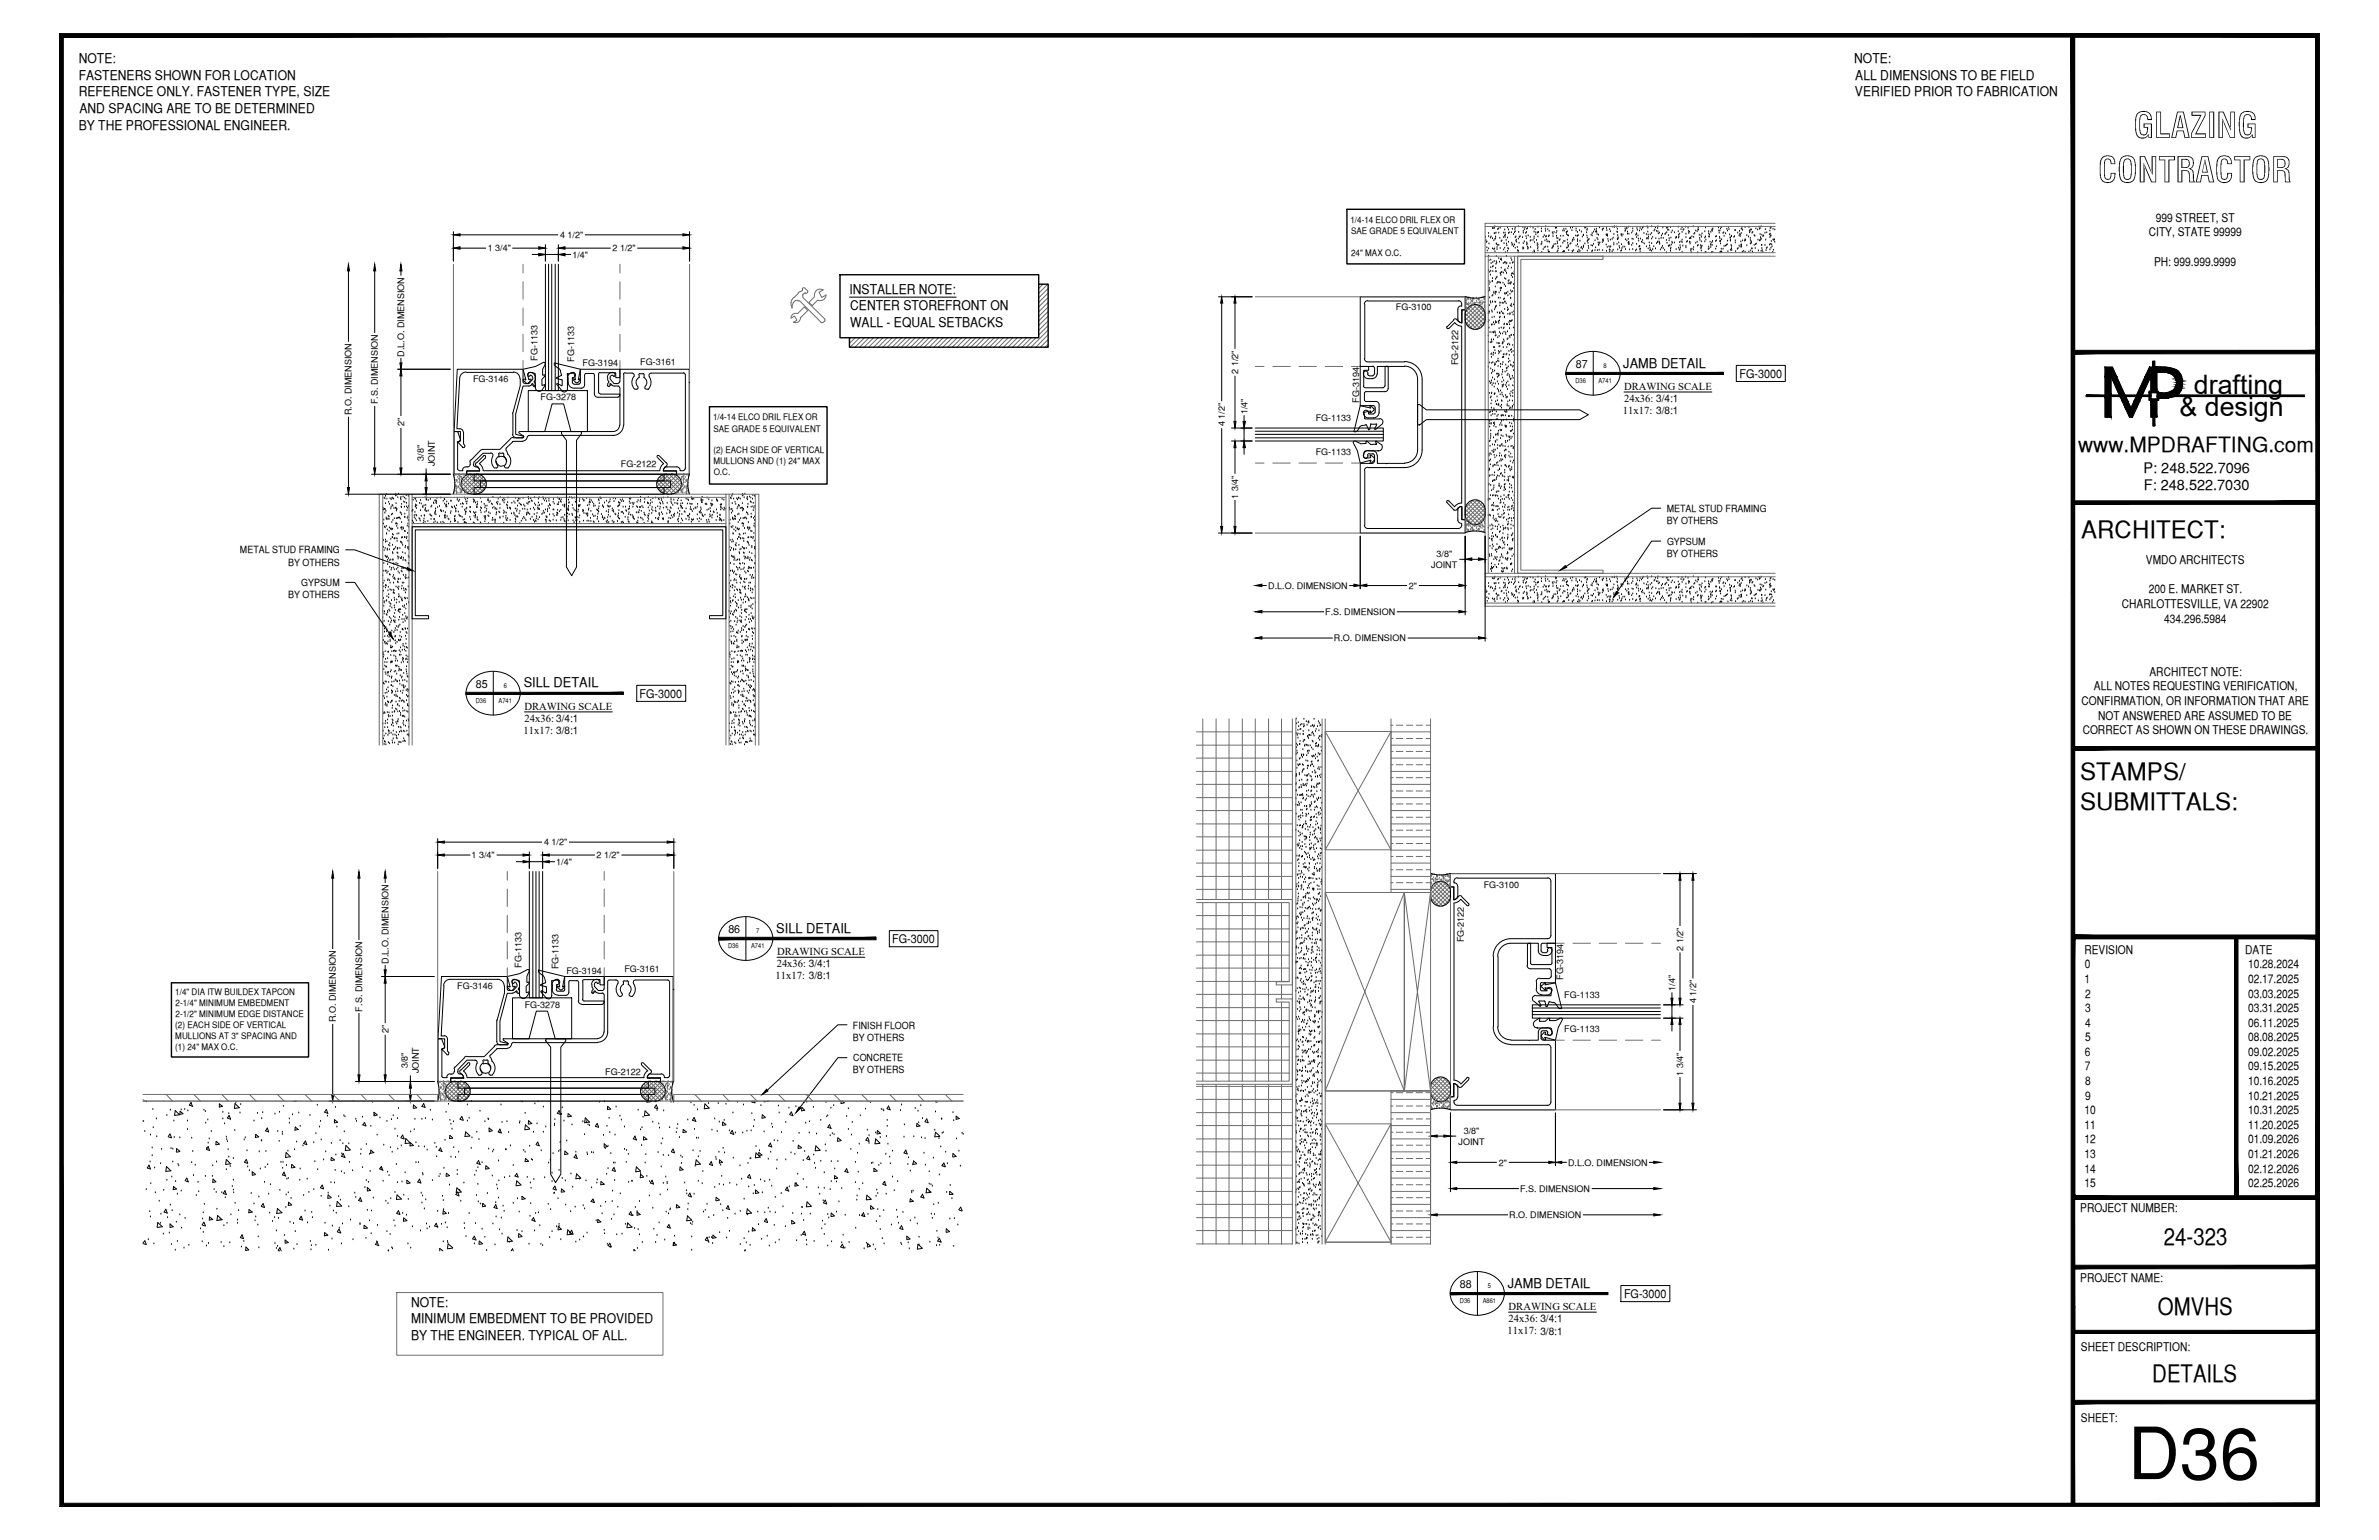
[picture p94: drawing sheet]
<svg xmlns="http://www.w3.org/2000/svg" width="432mm" height="279mm" viewBox="0 0 432 279" stroke-linecap="round" stroke-linejoin="round" font-family="sans-serif">
<defs><g id="words">
<text font-size="13.1" x="386.2" y="268.4">D36</text>
<g font-size="6.3">
<text x="387.2" y="25">GLAZING</text>
<text x="380.8" y="33.1">CONTRACTOR</text>
</g>
<g font-size="4.9">
<text x="398.2" y="71.5">drafting</text>
<text x="395.6" y="75.5">&amp; design</text>
</g>
<g font-size="4.4">
<text x="377.8" y="97.5">ARCHITECT:</text>
<text x="377.6" y="141.5">STAMPS/</text>
<text x="377.6" y="146.9">SUBMITTALS:</text>
<text x="392.7" y="225.8">24-323</text>
<text x="391.7" y="238.5">OMVHS</text>
<text x="390.7" y="250.7">DETAILS</text>
</g>
<text font-size="3.8" x="377.2" y="82">www.MPDRAFTING.com</text>
<g font-size="2.6">
<text x="389.1" y="85.8">P: 248.522.7096</text>
<text x="389.1" y="89">F: 248.522.7030</text>
</g>
<g font-size="2.4">
<text x="14.3" y="11.4">NOTE:</text>
<text x="336.5" y="11.4">NOTE:</text>
<text x="14.3" y="14.5">FASTENERS SHOWN FOR LOCATION</text>
<text x="14.3" y="17.5">REFERENCE ONLY. FASTENER TYPE, SIZE</text>
<text x="336.7" y="17.5">VERIFIED PRIOR TO FABRICATION</text>
<text x="336.7" y="14.5">ALL DIMENSIONS TO BE FIELD</text>
<text x="14.3" y="23.5">BY THE PROFESSIONAL ENGINEER.</text>
<text x="14.4" y="20.4">AND SPACING ARE TO BE DETERMINED</text>
<text x="154.2" y="53.3">INSTALLER NOTE:</text>
<text x="154.3" y="56.3">CENTER STOREFRONT ON</text>
<text x="154.3" y="59.4">WALL - EQUAL SETBACKS</text>
<text x="294.6" y="66.7">JAMB DETAIL</text>
<text x="95.1" y="124.7">SILL DETAIL</text>
<text x="140.9" y="169.2">SILL DETAIL</text>
<text x="273.7" y="233.6">JAMB DETAIL</text>
<text x="74.6" y="237.1">NOTE:</text>
<text x="74.6" y="240.1">MINIMUM EMBEDMENT TO BE PROVIDED</text>
<text x="74.6" y="243.1">BY THE ENGINEER. TYPICAL OF ALL.</text>
</g>
<g font-size="2.2">
<text x="391.3" y="40.2">999 STREET, ST</text>
<text x="390" y="42.9">CITY, STATE 99999</text>
<text x="391" y="48.2">PH: 999.999.9999</text>
<text x="315.7" y="68.5">FG-3000</text>
<text x="389.5" y="102.3">VMDO ARCHITECTS</text>
<text x="390" y="107.6">200 E. MARKET ST.</text>
<text x="385.1" y="110.3">CHARLOTTESVILLE, VA 22902</text>
<text x="392.8" y="113">434.296.5984</text>
<text x="380" y="125.2">ALL NOTES REQUESTING VERIFICATION,</text>
<text x="390.1" y="122.6">ARCHITECT NOTE:</text>
<text x="116.1" y="126.6">FG-3000</text>
<text x="377.8" y="127.9">CONFIRMATION, OR INFORMATION THAT ARE</text>
<text x="380.8" y="130.6">NOT ANSWERED ARE ASSUMED TO BE</text>
<text x="378" y="133.2">CORRECT AS SHOWN ON THESE DRAWINGS.</text>
<text x="161.9" y="171.1">FG-3000</text>
<text x="378.3" y="173">REVISION</text>
<text x="407.5" y="173">DATE</text>
<text x="378.3" y="178.3">1</text>
<text x="378.4" y="175.7">0</text>
<text x="408" y="175.7">10.28.2024</text>
<text x="408" y="178.3">02.17.2025</text>
<text x="378.5" y="181">2</text>
<text x="378.5" y="183.6">3</text>
<text x="408" y="181">03.03.2025</text>
<text x="408" y="183.6">03.31.2025</text>
<text x="378.4" y="191.6">6</text>
<text x="378.5" y="186.2">4</text>
<text x="378.5" y="188.9">5</text>
<text x="408" y="186.2">06.11.2025</text>
<text x="408" y="188.9">08.08.2025</text>
<text x="408" y="191.6">09.02.2025</text>
<text x="378.4" y="194.2">7</text>
<text x="378.5" y="196.8">8</text>
<text x="408" y="194.2">09.15.2025</text>
<text x="408" y="196.8">10.16.2025</text>
<text x="378.3" y="202.1">10</text>
<text x="378.5" y="199.5">9</text>
<text x="408" y="199.5">10.21.2025</text>
<text x="408" y="202.1">10.31.2025</text>
<text x="378.3" y="204.8">11</text>
<text x="378.3" y="207.5">12</text>
<text x="408" y="204.8">11.20.2025</text>
<text x="408" y="207.5">01.09.2026</text>
<text x="378.3" y="210.1">13</text>
<text x="378.3" y="212.7">14</text>
<text x="378.3" y="215.4">15</text>
<text x="408" y="210.1">01.21.2026</text>
<text x="408" y="212.7">02.12.2026</text>
<text x="408" y="215.4">02.25.2026</text>
<text x="377.6" y="219.9">PROJECT NUMBER:</text>
<text x="377.6" y="232.5">PROJECT NAME:</text>
<text x="294.8" y="235.5">FG-3000</text>
<text x="377.7" y="245.2">SHEET DESCRIPTION:</text>
<text x="377.7" y="257.9">SHEET:</text>
</g>
<g font-size="2">
<text x="286" y="66.8">87</text>
<text x="86.4" y="124.8">85</text>
<text x="132.2" y="169.4">86</text>
<text x="265" y="233.7">88</text>
</g>
<g font-size="1.9">
<text x="294.8" y="70.7">DRAWING SCALE</text>
<text x="294.6" y="75.1">11x17: 3/8:1</text>
<text x="294.8" y="72.9">24x36: 3/4:1</text>
<text x="95.2" y="128.8">DRAWING SCALE</text>
<text x="95.2" y="130.9">24x36: 3/4:1</text>
<text x="95" y="133.1">11x17: 3/8:1</text>
<text x="141" y="173.2">DRAWING SCALE</text>
<text x="140.8" y="177.6">11x17: 3/8:1</text>
<text x="141" y="175.5">24x36: 3/4:1</text>
<text x="273.8" y="237.7">DRAWING SCALE</text>
<text x="273.8" y="239.8">24x36: 3/4:1</text>
<text x="273.6" y="242.1">11x17: 3/8:1</text>
</g>
<g font-size="1.8">
<text x="302.5" y="92.9">METAL STUD FRAMING</text>
<text x="302.5" y="95.1">BY OTHERS</text>
<text x="43.6" y="100.4">METAL STUD FRAMING</text>
<text x="302.5" y="101">BY OTHERS</text>
<text x="302.6" y="98.8">GYPSUM</text>
<text x="52.3" y="102.6">BY OTHERS</text>
<text x="54.7" y="106.4">GYPSUM</text>
<text x="52.3" y="108.5">BY OTHERS</text>
<text x="154.8" y="186.6">FINISH FLOOR</text>
<text x="154.8" y="188.8">BY OTHERS</text>
<text x="154.8" y="194.8">BY OTHERS</text>
<text x="154.9" y="192.5">CONCRETE</text>
</g>
<g font-size="1.6">
<text x="245.1" y="40.4">1/4-14 ELCO DRIL FLEX OR</text>
<text x="88.5" y="45.6">1 3/4&quot;</text>
<text x="101.7" y="43.2">4 1/2&quot;</text>
<text x="103.9" y="46.8">1/4&quot;</text>
<text x="111.2" y="45.6">2 1/2&quot;</text>
<text x="245.2" y="42.4">SAE GRADE 5 EQUIVALENT</text>
<text x="245.2" y="46.4">24&quot; MAX O.C.</text>
<text x="253.4" y="56.3">FG-3100</text>
<text x="73.3" y="64.7" transform="rotate(-90 73.3 64.7)">D.L.O. DIMENSION</text>
<text x="97.5" y="65.4" transform="rotate(-90 97.5 65.4)">FG-1133</text>
<text x="104.2" y="65.7" transform="rotate(-90 104.2 65.7)">FG-1133</text>
<text x="85.9" y="69.3">FG-3146</text>
<text x="105.7" y="66.5">FG-3194</text>
<text x="116.2" y="66.2">FG-3161</text>
<text x="224.7" y="67.8" transform="rotate(-90 224.7 67.8)">2 1/2&quot;</text>
<text x="264.7" y="66.2" transform="rotate(-90 264.7 66.2)">FG-2122</text>
<text x="63.8" y="75.4" transform="rotate(-90 63.8 75.4)">R.O. DIMENSION</text>
<text x="68.6" y="73.3" transform="rotate(-90 68.6 73.3)">F.S. DIMENSION</text>
<text x="73.3" y="77.3" transform="rotate(-90 73.3 77.3)">2&quot;</text>
<text x="98.1" y="72.6">FG-3278</text>
<text x="129.4" y="76.3">1/4-14 ELCO DRIL FLEX OR</text>
<text x="222.3" y="77.3" transform="rotate(-90 222.3 77.3)">4 1/2&quot;</text>
<text x="226.4" y="75.1" transform="rotate(-90 226.4 75.1)">1/4&quot;</text>
<text x="238.8" y="76.4">FG-1133</text>
<text x="246.7" y="73.1" transform="rotate(-90 246.7 73.1)">FG-3194</text>
<text x="76.9" y="83.6" transform="rotate(-90 76.9 83.6)">3/8&quot;</text>
<text x="129.5" y="78.3">SAE GRADE 5 EQUIVALENT</text>
<text x="129.5" y="82.2">(2) EACH SIDE OF VERTICAL</text>
<text x="238.8" y="82.6">FG-1133</text>
<text x="78.9" y="84.6" transform="rotate(-90 78.9 84.6)">JOINT</text>
<text x="112.7" y="84.8">FG-2122</text>
<text x="129.5" y="84.3">MULLIONS AND (1) 24&quot; MAX</text>
<text x="129.5" y="86.2">O.C.</text>
<text x="224.7" y="90.5" transform="rotate(-90 224.7 90.5)">1 3/4&quot;</text>
<text x="260.7" y="101">3/8&quot;</text>
<text x="230.2" y="106.8">D.L.O. DIMENSION</text>
<text x="255.7" y="106.8">2&quot;</text>
<text x="259.8" y="103">JOINT</text>
<text x="240.5" y="111.6">F.S. DIMENSION</text>
<text x="242.1" y="116.3">R.O. DIMENSION</text>
<text x="85.6" y="155.7">1 3/4&quot;</text>
<text x="98.7" y="153.4">4 1/2&quot;</text>
<text x="108.3" y="155.7">2 1/2&quot;</text>
<text x="101" y="156.9">1/4&quot;</text>
<text x="269.3" y="161">FG-3100</text>
<text x="265.7" y="170.9" transform="rotate(-90 265.7 170.9)">FG-2122</text>
<text x="305.5" y="172.5" transform="rotate(-90 305.5 172.5)">2 1/2&quot;</text>
<text x="70.5" y="174.9" transform="rotate(-90 70.5 174.9)">D.L.O. DIMENSION</text>
<text x="83" y="179.5">FG-3146</text>
<text x="94.7" y="175.6" transform="rotate(-90 94.7 175.6)">FG-1133</text>
<text x="101.3" y="175.8" transform="rotate(-90 101.3 175.8)">FG-1133</text>
<text x="102.8" y="176.7">FG-3194</text>
<text x="113.3" y="176.3">FG-3161</text>
<text x="283.7" y="177.7" transform="rotate(-90 283.7 177.7)">FG-3194</text>
<text x="304" y="179.8" transform="rotate(-90 304 179.8)">1/4&quot;</text>
<text x="31.8" y="180.5">1/4&quot; DIA ITW BUILDEX TAPCON</text>
<text x="31.9" y="182.4">2-1/4&quot; MINIMUM EMBEDMENT</text>
<text x="31.9" y="184.5">2-1/2&quot; MINIMUM EDGE DISTANCE</text>
<text x="61" y="185.5" transform="rotate(-90 61 185.5)">R.O. DIMENSION</text>
<text x="65.7" y="183.5" transform="rotate(-90 65.7 183.5)">F.S. DIMENSION</text>
<text x="95.2" y="182.8">FG-3278</text>
<text x="283.9" y="181">FG-1133</text>
<text x="307.8" y="182" transform="rotate(-90 307.8 182)">4 1/2&quot;</text>
<text x="31.8" y="186.4">(2) EACH SIDE OF VERTICAL</text>
<text x="31.8" y="188.5">MULLIONS AT 3&quot; SPACING AND</text>
<text x="31.8" y="190.4">(1) 24&quot; MAX O.C.</text>
<text x="70.5" y="187.4" transform="rotate(-90 70.5 187.4)">2&quot;</text>
<text x="283.9" y="187.3">FG-1133</text>
<text x="74" y="193.8" transform="rotate(-90 74 193.8)">3/8&quot;</text>
<text x="76" y="194.8" transform="rotate(-90 76 194.8)">JOINT</text>
<text x="109.9" y="194.9">FG-2122</text>
<text x="305.5" y="195.2" transform="rotate(-90 305.5 195.2)">1 3/4&quot;</text>
<text x="264.7" y="207.7">JOINT</text>
<text x="265.7" y="205.7">3/8&quot;</text>
<text x="272" y="211.5">2&quot;</text>
<text x="284.6" y="211.5">D.L.O. DIMENSION</text>
<text x="273.9" y="221">R.O. DIMENSION</text>
<text x="275.9" y="216.2">F.S. DIMENSION</text>
</g>
<g font-size="1.2">
<text x="285.9" y="69.5">D36</text>
<text x="290.1" y="69.5">A741</text>
<text x="291" y="66.8">8</text>
<text x="91.4" y="124.8">6</text>
<text x="86.4" y="127.5">D36</text>
<text x="90.5" y="127.5">A741</text>
<text x="132.1" y="172">D36</text>
<text x="136.3" y="172">A741</text>
<text x="137.2" y="169.4">7</text>
<text x="270.1" y="233.7">5</text>
<text x="265" y="236.4">D36</text>
<text x="269.1" y="236.4">A861</text>
</g>
</g></defs>
<!-- layer: COMPONENTS -->
<g fill="none" stroke="#000" stroke-width=".18">
<path d="M247.7 55.2v9.9M248.3 54.5a.6 .6 0 0 0-.7 .6M248.3 54.6h16.4M264.6 56.1v1.8a.67 .67 0 0 0 .7 .6M264.7 54.5a.6 .6 0 0 1 .6 .6M265.2 55.5a.6 .6 0 0 0-.6 .6M265.3 55.2l-.1 .4M265.3 58.6v-2.4h.6v-2.4h-19v12.7h2.3M83 78.3l.1 .1 .5 1.4M83 78.3h-.6v7.7h2.3v-.6h2.4a.67 .67 0 0 0-.7-.7M83.5 79.9l-.4 .2M83.6 79.7l-.1 .2"/>
<path d="M92.6 79.6l-1.9 1.9h-3M93.1 79.4l-.4 .2M93.2 79.4h1.7M94.3 78.6l.8 .6M94.3 78.3l-.1 .1v.2M94.4 78.3h16.9M95 79.1l.1 .2-.2 .1M95.7 79.2a.79 .79 0 0 1-.8 .8M110.2 69.9l.3 .2M110.3 68.5v.5l.3 .3-.3 .3v.3M110.7 69.7l.1-.1 .3 .2M110.7 68.5v.3l.7 .8h.8"/>
<path d="M110.7 69.7v.2M110.7 69.9l-.2 .2M111 69.8l.3 .2h.9M111.3 79h-15.3l-.2 .3M111.3 68.2h.2M111.4 68.3l-.4-.2-.3 .4M111.5 68.3l.1-.4a.77 .77 0 0 0-.9-.3 .77 .77 0 0 0-.5 .9M112.2 70l.3 .3M112.5 77.1a1.17 1.17 0 0 1-1.2 1.2M112.5 69.2l-.3 .3M112.5 69.3v-2.3h12.6v19h-2.3v-.6h-2.4a.67 .67 0 0 1 .7-.7M112.5 70.4v6.8"/>
<path d="M113.2 77.1a1.87 1.87 0 0 1-1.9 1.9M113.2 67.9v9.3M113.4 67.6l-.2 .3M113.5 67.7h1.2M114.7 67.7l.3 .1 .1 .4a1.77 1.77 0 0 0 .1 2.4M115.3 70.6h.3M116 68.5a1.08 1.08 0 0 0-.2 1.8l-.2 .3M116 68v.5M116.2 67.8l-.2 .2M116.2 67.8h.5M116.7 67.8l.2 .2M116.9 68.5a1.08 1.08 0 0 1 .1 1.8l.3 .3"/>
<path d="M116.9 68v.5M117.3 70.6h.4M117.8 68.3a1.75 1.75 0 0 1-.1 2.3M118.2 67.7l-.4 .2 .1 .4M118.2 67.7h5.9M124 67.6l.3 .3M124.4 67.9v17.2M247.6 65.1a.6 .6 0 0 0 .7 .6M248.2 67.8l.3 .3M248.3 65.7h6.7M248.3 67.8v.1M248.3 67.7a.41 .41 0 0 0-.4-.4 .41 .41 0 0 0-.4 .4 .92 .92 0 0 0 .9 1h.8"/>
<path d="M248.5 68.2h.7M249.1 66.4l.3 .3M249.4 67.8l-.3 .3M249.5 66.7v1.2M249.9 67.8a.79 .79 0 0 1-.8 .8M254.9 65.6a3.2 3.2 0 0 1 3.2 3.2M254.9 66.4a2.38 2.38 0 0 1 2.4 2.4M255 66.5h-5v1.4M257.3 68.8v12.9M258.1 68.8v12.9M83.1 80.3v4.8l.2 .2M83.1 80.1l-.1 .1"/>
<path d="M84 85.3l-.6 .1M84.6 84.7a.6 .6 0 0 0-.7 .6M84.6 84.7h.3M85.3 84.2l-.2 .4-.2 .1M85.3 83.8v.5M85.4 83.5l-.1 .3M85.9 84.2l.2 .4 .3 .1M87.7 81.5l-.5 .2-1.7 1.8M89.1 82.2l.3 .2v.4M89.1 82.2h-1.4l-1.7 1.7v.4M89.4 82.8a1.75 1.75 0 0 0 .3 2.1M90.3 84.4a.29 .29 0 0 1 0 .3 .29 .29 0 0 1-.2 .2h-.3"/>
<path d="M90.5 82.8a.98 .98 0 0 0-.2 1.6M90.6 82.4v.4M90.7 82.2l-.2 .2M90.7 82.2h.5M91.2 82.2l.2 .2v.4M91.4 82.8a.98 .98 0 0 1 .2 1.6M91.7 84.4a.29 .29 0 0 0-.1 .3 .29 .29 0 0 0 .2 .2M91.9 81.3v.4l.2 .7M92.2 82.4a1.75 1.75 0 0 1 0 2.5h-.3M93 80.2l-1.1 1.1M94.9 80.1l-1.9 .1M121.1 84.7h1.8"/>
<path d="M122.8 84.7a.6 .6 0 0 1 .6 .6M123.4 85.3l.7 .1M124.3 85.1l-.3 .2M247.6 95.3a.6 .6 0 0 0 .7 .6M247.7 85.4v9.9M248.3 84.8a.6 .6 0 0 0-.7 .6M248.3 84.8h6.7M248.3 95.9h16.4M248.4 81.7a.82 .82 0 0 0-.8 .5 .82 .82 0 0 0 .1 .9 .42 .42 0 0 0 .4-.1 .42 .42 0 0 0 .2-.4M248.4 81.8h.7a.79 .79 0 0 1 .8 .8M248.5 82.3l-.3 .3M248.5 82.4h.7"/>
<path d="M249.1 82.3l.3 .3M249.2 84.1h-2.3v12.6h19v-2.4h-.6v-2.4M249.4 83.7l-.3 .3M249.5 82.6v1.2M250 82.6v1.5h5M257.3 81.6a2.38 2.38 0 0 1-2.4 2.4M258.1 81.6a3.2 3.2 0 0 1-3.2 3.2M264.6 94.3a.6 .6 0 0 0 .6 .6M265.2 95l.1 .3M265.3 91.9a.67 .67 0 0 0-.7 .7v1.8M265.3 95.3a.6 .6 0 0 1-.6 .6M263.9 159.9l.1 .3"/>
<path d="M264.5 159.3a.6 .6 0 0 0-.6 .6M264.5 159.3h16.4M280.9 159.3a.6 .6 0 0 1 .6 .6M281.5 159.9v9.8M107.4 178.6v.5l.3 .4-.3 .3v.2M107.8 179.9v.2l-.2 .1-.2-.2M107.9 178.6v.3l.7 .8h.7M108 179.8l-.2 .1M108 179.8l.1 .2M108.1 179.9l.5 .2M108.3 178.2l-.3 .1-.1 .3M108.3 178.2l.2 .2"/>
<path d="M108.4 178.4h.1M108.6 178.4l.2-.4a.77 .77 0 0 0-1-.3 .77 .77 0 0 0-.4 .9M109.6 179.4l-.3 .3M109.7 179.5v-2.3h12.5v19h-2.3v-.7h-2.4M110.6 177.8l-.3 .3v9.2M110.6 177.8h1.3l.3 .4-.1 .3M112.2 178.5a1.75 1.75 0 0 0 .1 2.2M113.1 178.6a.98 .98 0 0 0-.2 1.6M113.2 178.2v.4M113.3 177.9l-.2 .2M113.3 178h.6M113.8 177.9l.2 .2"/>
<path d="M114 178.6a.98 .98 0 0 1 .2 1.6M114 178.2v.4M115 178.5a1.75 1.75 0 0 1-.2 2.2M115.3 177.8l-.3 .2v.5M115.4 177.8h5.8l.3 .3M121.5 178.1v17.2M263.9 163.3v-2.4h-.6v-2.4h19v12.6l-2.4 .1-.2 .2v1.1l.3 .3M263.9 160.1a.6 .6 0 0 1 .6 .7M264.5 162.6a.67 .67 0 0 1-.6 .7M264.6 160.8v1.8M271.1 173.5v12.8M271.9 173.5v12.8"/>
<path d="M274.2 170.3a3.2 3.2 0 0 0-3.2 3.2M274.2 171.1a2.38 2.38 0 0 0-2.4 2.4M274.3 171.1h4.9v1.4a.79 .79 0 0 0 .8 .8M274.3 170.3h6.6M280 173.4h.8M280 172.8h.7M280.9 172.4v.2l-.3 .2M281.5 169.7a.6 .6 0 0 1-.6 .6M281.7 172.3a.92 .92 0 0 1-.9 1.1M281.7 172.3a.41 .41 0 0 0-.5-.3 .41 .41 0 0 0-.3 .4M80 188.4l.2 .1M80.1 188.5h-.6v7.7h2.3v-.7h2.4"/>
<path d="M80.2 190.4v4.9M80.2 188.6l.5 1.3M80.2 195.2l.1 .3h.9M80.2 190.3l-.1 .1M80.6 190.1l-.3 .2M80.7 189.9l-.1 .2M81.7 194.8a.6 .6 0 0 0-.6 .6M81.7 194.9h.3M82.4 194.4l-.2 .4-.3 .1M82.5 193.9v.5M82.6 193.6l-.2 .3M83.1 194.4l.2 .4 .2 .1"/>
<path d="M83.1 194.4v-.3l1.7-1.8 1.5 .1 .3 .3v.3a1.75 1.75 0 0 0 .3 2M83.5 194.8a.67 .67 0 0 1 .6 .7M84.3 191.9l-1.7 1.7M84.7 191.6l-.4 .2M86.9 195.1h.3M87.4 194.5a.29 .29 0 0 1 .1 .3 .29 .29 0 0 1-.3 .2M87.7 192.9a.98 .98 0 0 0-.3 1.6M87.7 192.5v.4M87.9 192.3l-.3 .2M87.9 192.3h.5M88.4 192.3l.2 .2M88.5 192.9a.98 .98 0 0 1 .3 1.6"/>
<path d="M88.6 192.5v.4M88.8 194.5a.29 .29 0 0 0-.1 .3 .29 .29 0 0 0 .3 .2M89 195.1h.3M89 191.4v.4M89 191.8l.3 .7a1.75 1.75 0 0 1 0 2.5M89.8 189.8l-1.9 1.9h-3.1M90.2 190.3l-1.2 1.2M90.2 189.5l-.5 .2M90.2 189.5h1.9M91.4 188.7l.8 .6M91.5 188.4l-.2 .1 .1 .2M91.5 188.5h17"/>
<path d="M92.1 190.2l-2 .1M92.1 189.3l.1 .1-.2 .1M92.8 189.4a.79 .79 0 0 1-.8 .8M93.2 189.1l-.3 .3M93.2 189.2h15.3M107.6 180.2h.1M108.6 180.2h.7M109.3 180.1l.3 .3M109.6 187.2a1.17 1.17 0 0 1-1.2 1.2M109.7 180.5v6.8M110.3 187.2a1.87 1.87 0 0 1-1.9 1.9M112.4 180.8h.3"/>
<path d="M112.9 180.2a.29 .29 0 0 1 .1 .3 .29 .29 0 0 1-.3 .2M114.3 180.2a.29 .29 0 0 0-.1 .3 .29 .29 0 0 0 .2 .2M114.5 180.8h.3M118.1 194.8a.67 .67 0 0 0-.6 .7M118.2 194.9h1.8M120 194.8a.61 .61 0 0 1 .6 .7h.7l.2-.3M263.9 196.6a.67 .67 0 0 1 .6 .7M263.9 199.9a.6 .6 0 0 0 .6 .6M264.5 199a.6 .6 0 0 1-.6 .6v.4M264.6 197.3v1.8M271 186.3a3.2 3.2 0 0 0 3.2 3.2M271.8 186.3a2.38 2.38 0 0 0 2.4 2.4"/>
<path d="M274.3 189.5h6.6M279.7 188.4l.3 .3M280 188.7h2.3v12.7h-19v-2.4h.6v-2.4M280.8 186.4a.82 .82 0 0 1 .8 .5 .82 .82 0 0 1-.2 .9 .41 .41 0 0 1-.5-.4M280.8 186.5h-.8a.79 .79 0 0 0-.8 .8v1.4h-4.9M280.9 189.5a.6 .6 0 0 1 .6 .6M280.9 187.5l-.1-.5h-.9l-.2 .3v1.1M281.5 199.9a.6 .6 0 0 1-.6 .6M281.5 190.1v9.9M264.5 200.5h16.4"/>
</g>
<!-- layer: COMPONENTS2 -->
<g fill="none" stroke="#000" stroke-width=".18">
<path d="M262.6 59.2v.4h.4M263.8 58a.49 .49 0 0 1 .8 .3l.7 .2M263.9 58l-1.3 1.3M264 58.5a1.62 1.62 0 0 0 1.3 .7M264 58.5l-1 1.1M265.3 59.2v32.1M265.4 58.6v-2.3l.5-.1v38.1l-.5-.1v-2.3M83.4 68.6l-.5 9.2h.6a.6 .6 0 0 1 .6 .6M84.1 78.4v2.1l.2 .3M84.6 67.5a1.17 1.17 0 0 0-1.2 1.1M84.6 67.6h8.6M93 78.8a.6 .6 0 0 0 .6 .6"/>
<path d="M93 74.9v.2M93.1 75.1v3.7M93.2 67.5a1.17 1.17 0 0 1 1.2 1.2M93.7 79.4h1.2M94.4 68.7v1.3l-1.3 4.9M94.9 69.3v-2.3h-11.9l-.6 11.3h1.2v1.7l-.4 .3M94.9 69.2l.3 .3M94.9 79.1l.2 .1-.2 .2M96 70h-1.1l-1.3 5.1v3.7l1.4 .3M96 67.6l-.2 .3 .1 .4M96 67.6a.92 .92 0 0 1 1.2 .9M96.1 68.2h-.1"/>
<path d="M96.2 68.1l.3 .1 .1 .3M96.3 68.1l-.2 .2M96.4 69.8l-.4 .2M96.5 69.6l.2 .1M96.6 69.7l-.1 .1M96.7 69.9l.2 .2 .3-.2M96.7 68.5v.3l-.7 .8h-.8M96.8 69.7v.2M97 70.1h.1M97.2 68.5v.5l-.3 .3 .3 .3v.3M83.2 80.3l.8 .9M84.3 81.1h-.4"/>
<path d="M84.3 80.8v.3M86.4 83.9a.41 .41 0 0 0 .1 .7M86.6 84.6l.3 .3 .2 .5M87 84.1a1.62 1.62 0 0 1 .7 1.3M87.1 85.5h-2.4v.5h38.1l-.1-.5h-2.3M87.7 85.4h32.1M87.8 82.7l-1.3 1.3M87.8 82.7h.3v.3M88.1 83.1l-1.1 1M119.4 83.1l1.1 1M119.6 82.7h-.3v.3M119.7 82.7l1.3 1.3"/>
<path d="M120.4 84.1a1.62 1.62 0 0 0-.6 1.3M121 83.9a.49 .49 0 0 1-.3 .8l-.3 .7M264 91.9l-1-1h-.4v.3l1.3 1.3M265.3 91.3a1.62 1.62 0 0 0-1.3 .6M265.3 91.9l-.7 .3a.52 .52 0 0 1-.8 .3M80.6 178.8l-.5 9.2h.5M81.7 177.7a1.17 1.17 0 0 0-1.2 1.1M81.7 177.7h8.6a1.17 1.17 0 0 1 1.2 1.1M91.6 178.9v1.2l-1.4 5M92.1 179.4l.3 .3M92.1 179.5v-2.3h-12l-.6 11.3h1.2v1.6l-.4 .3M93.4 178.2l.3 .1 .1 .3"/>
<path d="M93.4 178.2l-.2 .2a.36 .36 0 0 1-.3-.3 .36 .36 0 0 1 .3-.4 .92 .92 0 0 1 1.1 .9M93.5 179.9l-.4 .2M93.7 179.8l.2 .1M93.7 179.8l-.2 .2M93.8 180l.2 .2M93.9 178.6v.3l-.7 .8h-.8M93.9 179.9v.1M94.3 178.6v.5l-.3 .4 .3 .3v.2l-.2 .2M263.8 163.3v-2.4h-.5v38.1l.5-.1v-2.3M263.9 163.9v32.1a1.62 1.62 0 0 1 1.2 .6M265.1 163.2a1.62 1.62 0 0 1-1.2 .6M265.3 162.7l1.3 1.3v.3h-.3l-1.1-1.1"/>
<path d="M265.3 162.6a.49 .49 0 0 0-.8 .3l-.7 .3M80.3 190.4l.8 .9M80.3 190.4h.1M80.6 187.9a.6 .6 0 0 1 .6 .6M81.2 188.5v2.2l.3 .2M81.4 191v.3M81.5 191.3h-.5M83.6 194.1a.49 .49 0 0 0 .3 .8l.2 .7M84.1 194.3a1.62 1.62 0 0 1 .7 1.2M84.2 195.6h-2.3l-.1 .6h38.1v-.6h-2.4M84.8 195.5h32.1M84.9 192.9l-1.3 1.3"/>
<path d="M84.9 192.9h.3v.3M85.2 193.2l-1.1 1.1M90.2 188.9a.6 .6 0 0 0 .6 .6M90.2 185.2v3.8M90.2 185v.2M90.8 189.5h1.3M92.1 189.2l.1 .2-.2 .1M93.1 180.2h-1l-1.4 5v3.8l1.4 .3M116.5 193.2l1.1 1.1M116.8 192.9h-.3v.3M116.8 192.9l1.3 1.3M117.5 194.3a1.62 1.62 0 0 0-.7 1.2"/>
<path d="M118 194.8l-.4 .3-.1 .5M118.1 194.1a.41 .41 0 0 1-.1 .7M266.3 195.6l-1.1 1.1M266.3 195.5h.3v.3M266.6 195.9l-1.3 1.3a.49 .49 0 0 1-.8-.3l-.7-.3"/>
</g>
<!-- layer: LIGHT_1 -->
<g fill="none" stroke="#6c6c6c" stroke-width=".18">
<path d="M82.3 47.9v38.1h42.9v-38.1M94.9 47.9v1.6M94.9 51.1v3.2M94.9 55.9v3.2M112.5 47.9v1.6M112.5 51.1v3.2M112.5 55.9v3.2M143.6 57.7l.6-.4 .5 .8-.7 .4M143.7 55.5l.1 .4M143.8 54.3l-.2 .6v.6M144.1 54l-.3 .3M144.7 56.9a.86 .86 0 0 0-1.1 .8"/>
<path d="M144.8 56.9l1.2-1.2 .6 .6-1.2 1.3M144.8 54.6h.3M144.8 54.5a1.06 1.06 0 0 0-1 1.4M144.9 53.2l-.8 .8M145.1 54.5l4 4M145.3 57.6a.86 .86 0 0 1-.4 .8 .86 .86 0 0 1-.9 0M145.6 52.7l-.7 .4M145.6 52.7l-.1 .1M145.7 52.6v.1M145.7 53.4v.2M145.7 52.4v.2M145.7 53.6v.3"/>
<path d="M145.7 54l4 3.9M145.8 53.3l-.1 .1M146.1 52.3l-.3-.1-.2 .2M146.1 52.3l.5 .5M146.2 53.2l-.1-.1-.2 .2M146.6 52.8v.3l-.4 .1M147.8 53.8l-1 1.1 .6 .5 1-.9M149.7 57.9v.3M149.7 58.2l-.4 .3h-.3M149.9 53.5a1.05 1.05 0 0 1-1.5 .9M149.9 53.5l-.7 .5-.5-1 .7-.4a1.06 1.06 0 0 0-1.2 .1 1.06 1.06 0 0 0-.3 1.1M189.3 51.6l-.8 .7"/>
<path d="M190.2 51.6l-1.7 1.6M190.2 52.3l-1.7 1.7M190.2 53.1l-1.7 1.8M190.2 54l-1.7 1.7M190.2 54.9l-1.7 1.7M190.2 55.7l-1.7 1.7M190.2 56.5l-1.7 1.7M190.2 57.3l-1.7 1.8M190.2 58.2l-1.7 1.7M190.2 59.1l-1.7 1.7M190.2 59.9l-3.1 3.1M227.8 53.8h38.1v42.9h-38.1"/>
<path d="M94.9 60.6v3.2M94.9 65.4v1.6M112.5 60.6v3.2M112.5 65.4v1.6M154.4 61.3l-.2 .2M155.2 61.3l-1 1M156 61.3l-1.7 1.7M156.9 61.3l-1.7 1.7M157.7 61.3l-1.7 1.7M158.6 61.3l-1.8 1.7M159.4 61.3l-1.7 1.7M160.3 61.3l-1.7 1.7"/>
<path d="M161.1 61.3l-1.7 1.7M161.9 61.3l-1.7 1.7M162.8 61.3l-1.8 1.7M163.6 61.3l-1.7 1.7M164.5 61.3l-1.7 1.7M165.3 61.3l-1.7 1.7M166.1 61.3l-1.7 1.7M167 61.3l-1.7 1.7M167.8 61.3l-1.7 1.7M168.7 61.3l-1.8 1.7M169.5 61.3l-1.7 1.7M170.4 61.3l-1.7 1.7"/>
<path d="M171.2 61.3l-1.7 1.7M172 61.3l-1.7 1.7M172.8 61.3l-1.7 1.7M173.7 61.3l-1.7 1.7M174.6 61.3l-1.8 1.7M175.4 61.3l-1.7 1.7M176.3 61.3l-1.7 1.7M177.1 61.3l-1.7 1.7M177.9 61.3l-1.7 1.7M178.8 61.3l-1.8 1.7M179.6 61.3l-1.7 1.7M180.5 61.3l-1.7 1.7"/>
<path d="M181.3 61.3l-1.7 1.7M182.1 61.3l-1.7 1.7M183 61.3l-1.7 1.7M183.8 61.3l-1.7 1.7M184.7 61.3l-1.8 1.7M185.5 61.3l-1.7 1.7M186.4 61.3l-1.7 1.7M187.2 61.3l-1.7 1.7M188 61.3l-1.7 1.7M190.2 60.7l-2.2 2.3M190.2 61.6l-1.4 1.4M190.2 62.4l-.5 .6"/>
<path d="M227.8 66.5h1.6M231 66.5h3.2M235.8 66.5h3.2M240.5 66.5h3.2M245.3 66.5h1.6M227.8 84h1.6M231 84h3.2M235.8 84h3.2M240.5 84h3.2M245.3 84h1.6M79.4 158.1v38.1h42.9v-38.1M92.1 158.1v1.6"/>
<path d="M109.7 158.1v1.6M301.4 158.5h-38.1v42.9h38.1M92.1 161.3v3.2M92.1 166.1v3.1M92.1 170.8v3.2M92.1 175.6v1.6M109.7 161.3v3.2M109.7 166.1v3.1M109.7 170.8v3.2M109.7 175.6v1.6M282.3 171.1h1.6M285.5 171.1h3.2"/>
<path d="M290.3 171.1h3.1M295 171.1h3.2M299.8 171.1h1.6M282.3 188.7h1.6M285.5 188.7h3.2M290.3 188.7h3.1M295 188.7h3.2M299.8 188.7h1.6"/>
</g>
<!-- layer: GASKETS -->
<path d="M95.9 70.9h10.7v7.4h-3l-1.3-5h-2.1l-1.3 5h-3zM97.2 70.2a.75 .75 0 0 0 .4 .7 .75 .75 0 0 0 .8-.1l.5-.9v-.1l-.5 .1v-1.1l.5-.5v-.3l-.4 .1a2 2 0 0 1 .4-1.9v-.4l-.2-.1-1.5 .8-2.3 .5 .5 1.8v.2l-.3-.2-.2 .2 .7 .6 .3-.1 .5-.5-.1-.2h-.4l-.1-.7a.48 .48 0 0 1 .6-.5l.8 .2v2.5M125.1 69.4h.1M90.1 83.7a.89 .89 0 0 0 1.3 .8M90.6 82.9a.86 .86 0 0 1 1.3 .8M250.1 81.8a.66 .66 0 0 0 .7-.4 .66 .66 0 0 0-.1-.8l-1-.6v.1l.2 .4-.2 .1h-1l-.6-.6-.2 .1 .1 .4a1.78 1.78 0 0 1-1.9-.4l-.3-.1-.2 .3 .8 1.5 .5 2.2 1.8-.5 .2 .1-.2 .3 .2 .1 .6-.6-.1-.3-.6-.6-.1 .1v.5l-.7 .1a.47 .47 0 0 1-.5-.7l.1-.5 .3-.2h2.3M122.2 179.5h.1M87.2 193.9a.89 .89 0 0 0 1.4 .7M87.7 193a.92 .92 0 0 1 1.3 .8M93 181h10.8v7.5h-3l-1.4-5h-2.1l-1.3 5h-3zM94.3 180.4a.72 .72 0 0 0 .4 .7 .72 .72 0 0 0 .8-.1l.6-.9v-.1l-.6 .1v-1.2l.6-.5-.1-.2h-.3a2.14 2.14 0 0 1 .3-1.9 .29 .29 0 0 0 0-.3 .29 .29 0 0 0-.2-.1l-1.5 .8-2.2 .5 .5 1.8-.5-.1v.2l.5 .6h.4l.5-.6v-.2l-.4 .1-.1-.7a.48 .48 0 0 1 .5-.6l.7 .2 .1 .2v2.4M279 186.5h2.4l.2 .2 .1 .6a.48 .48 0 0 1-.5 .5l-.8-.1 .1-.4h-.2l-.5 .5-.1 .2 .7 .7h.1l-.1-.5 1.9 .5 .5-2.3 .8-1.4a.31 .31 0 0 0-.2-.3 .31 .31 0 0 0-.4 .1 2.35 2.35 0 0 1-1.8 .4l.1-.4-.2-.1-.6 .6h-1.1l.1-.5-.1-.1-.9 .6a.73 .73 0 0 0-.1 .8 .73 .73 0 0 0 .7 .4" fill="none" stroke="#000" stroke-width=".18"/>
<!-- layer: GLASS -->
<g fill="none" stroke="#000" stroke-width=".18">
<path d="M99 47.9v23h2.3v-23M99.6 47.9v23M100.1 47.9v23M100.8 47.9v23M227.8 77.7h23.3v2.3h-23.3M227.8 79.4h23.3M227.8 78.8h23.3M227.8 78.2h23.3M96.1 158.1v22.9h2.4v-22.9M96.7 158.1v22.9M97.3 158.1v22.9M97.9 158.1v22.9"/>
<path d="M278.1 184.1h23.3M278.1 183.5h23.3M278.1 182.9h23.3M301.4 182.3h-23.3v2.4h23.3"/>
</g>
<!-- layer: DIM -->
<g fill="none" stroke="#000" stroke-width=".18">
<path d="M63.2 49.1v13M68 49.1v11.4M72.8 49.1v1M82.3 42v5.4M83.5 45h4.8M83.5 42.6h17.9M92.9 45h4.9M96.6 46.2h1.2M99 44.4v3M99 46.2h2.3M101.3 44.4v3M102.6 45h8.3"/>
<path d="M102.6 46.2h1.2M106 42.6h18M115.6 45h8.4M125.2 42v5.4M221.2 53.8h6.1M221.7 55v17.9M224.2 55v8.4M63.2 75.5v13M68 73.5v11.4M72.2 67h9.5M72.8 64.8v1M72.8 68.2v7.4"/>
<path d="M72.8 77.5v7.4M221.7 77.6v17.9M223.5 77.7h3.8M224.2 68.1v8.4M225.8 75.2v1.3M225.8 77.7v2.3M62.7 89.7h19M67.4 86h14.3M77.3 84.9v1.1M77.3 87.2v1.3M221.2 96.7h6.1M223.5 80h3.8"/>
<path d="M224.2 81.2v4.8M224.2 90.6v4.9M225.8 81.2v1.2M246.9 97.3v9.5M265.9 97.3v14.3M269.6 97.3v19M229 106.2h1M229 111h11.4M229 115.8h13M244.8 106.2h.9M248.1 106.2h7.4M253.4 111h11.4"/>
<path d="M255.4 115.8h13M257.4 106.2h7.4M264.8 101.5h1.1M267.1 101.5h1.3M60.4 159.3v13M65.2 159.3v11.3M69.9 159.3v1M79.4 152.1v5.4M80.6 155.1h4.9M80.6 152.8h17.9M90 155.1h4.9M93.7 156.3h1.2"/>
<path d="M96.1 154.6v2.9M96.1 156.3h2.4M98.5 154.6v2.9M99.7 155.1h8.4M99.7 156.3h1.1M103.2 152.8h17.9M112.7 155.1h8.4M122.3 152.1v5.4M301.9 158.5h6M304.9 159.7v8.4M307.3 159.7v17.9M69.3 177.2h9.5"/>
<path d="M69.9 175v1M69.9 178.4v7.3M303.5 180v1.1M304.9 172.7v8.4M59.8 199.8h19M60.4 185.7v12.9M64.5 196.2h14.3M65.2 183.7v11.3M69.9 187.6v7.4M74.5 195v1.2M74.5 197.4v1.2M301.9 182.3h3.6"/>
<path d="M301.9 184.7h3.6M303.5 182.3v2.4M303.5 185.9v1.2M304.9 185.9v4.9M304.9 195.3v4.9M307.3 182.2v18M259.7 201.9v19.1M260.9 206.1h1.2M263.3 201.9v14.3M263.3 206.1h1.1M264.4 210.9h7.4M264.4 215.6h11.4"/>
<path d="M273.7 210.9h7.4M282.3 201.9v9.6M283.5 210.9h1M288.8 215.6h11.4M299.2 210.9h1M301.9 201.4h6M260.9 220.4h12.9M287.2 220.4h13"/>
</g>
<g fill="#000" stroke="#000" stroke-width=".18">
<path d="M63.2 47.9l.2 1.2h-.3zM68 47.9l.2 1.2h-.4zM72.8 47.9l.2 1.2h-.4zM82.3 45l1.2-.2v.4zM82.3 42.6l1.2-.2v.4zM97.8 44.8l1.2 .2-1.2 .2zM97.8 46l1.2 .2-1.2 .2zM101.3 45l1.3-.2v.4zM101.3 46.2l1.3-.2v.4zM124 44.8l1.2 .2-1.2 .2zM124 42.4l1.2 .2-1.2 .2zM221.7 53.8l.2 1.2h-.3z"/>
<path d="M224.2 53.8l.1 1.2h-.3zM72.8 67l.2 1.2h-.4zM72.6 65.8h.4l-.2 1.2zM224 76.5h.3l-.1 1.2zM225.6 76.5h.5l-.3 1.2zM63.1 88.5h.3l-.2 1.2zM67.8 84.9h.4l-.2 1.1zM72.6 84.9h.4l-.2 1.1zM77.2 88.5h.3l-.2 1.2zM77.3 86l.2 1.2h-.3zM221.6 95.5h.3l-.2 1.2zM224.2 80l.1 1.2h-.3z"/>
<path d="M224 95.5h.3l-.1 1.2zM225.8 80l.3 1.2h-.5zM227.8 111l1.2-.3v.5zM227.8 115.8l1.2-.3v.5zM227.8 106.2l1.2-.2v.4zM245.7 106l1.2 .2-1.2 .2zM246.9 106.2l1.2-.2v.4zM264.8 106l1.1 .2-1.1 .2zM264.8 110.7l1.1 .3-1.1 .2zM265.9 101.5l1.2-.3v.5zM268.4 115.5l1.2 .3-1.2 .2zM268.4 101.2l1.2 .3-1.2 .2z"/>
<path d="M60.4 158.1l.2 1.2h-.4zM65.2 158.1l.1 1.2h-.3zM69.9 158.1l.2 1.2h-.4zM79.4 155.1l1.2-.2v.4zM79.4 152.8l1.2-.2v.4zM94.9 154.9l1.2 .2-1.2 .2zM94.9 156.1l1.2 .2-1.2 .2zM98.5 155.1l1.2-.2v.4zM98.5 156.3l1.2-.2v.4zM121.1 154.9l1.2 .2-1.2 .2zM121.1 152.6l1.2 .2-1.2 .2zM304.9 158.5l.2 1.2h-.4z"/>
<path d="M307.3 158.5l.2 1.2h-.4zM69.9 177.2l.2 1.2h-.4zM69.7 176h.4l-.2 1.2zM60.2 198.6h.4l-.2 1.2zM65 195h.3l-.1 1.2zM69.7 195h.4l-.2 1.2zM74.3 198.6h.4l-.2 1.2zM74.5 196.2l.2 1.2h-.4zM303.5 184.7l.2 1.2h-.4zM303.3 181.1h.4l-.2 1.2zM304.7 181.1h.4l-.2 1.2zM304.9 184.7l.2 1.2h-.4z"/>
<path d="M259.7 206.1l1.2-.2v.4zM262.1 205.9l1.2 .2-1.2 .2zM263.3 210.9l1.1-.2v.4zM263.3 215.6l1.1-.1v.3zM281.1 210.7l1.2 .2-1.2 .2zM282.3 210.9l1.2-.2v.4zM300.2 215.5l1.2 .1-1.2 .2zM300.2 210.7l1.2 .2-1.2 .2zM304.7 200.2h.4l-.2 1.2zM307.1 200.2h.4l-.2 1.2zM259.7 220.4l1.2-.2v.4zM300.2 220.2l1.2 .2-1.2 .2z"/>
</g>
<g fill="#fff" stroke="#fff" stroke-width=".18">
<path d="M271.8 210v1.8l1.9-1.8zM271.8 211.8l1.9-1.8v1.8z"/>
<path d="M275.8 214.8v1.8l13-1.8zM275.8 216.6l13-1.8v1.8z"/>
<path d="M273.8 219.5v1.9l13.4-1.9zM273.8 221.4l13.4-1.9v1.9z"/>
<path d="M284.5 210v1.8l14.7-1.8zM284.5 211.8l14.7-1.8v1.8z"/>
<path d="M264.4 204.2v3.8l5.3-3.8zM264.4 208l5.3-3.8v3.8z"/>
<path d="M71.9 75.6v1.9h1.8zM71.9 75.6h1.8v1.9z"/>
<path d="M67.1 60.5v13h1.9zM67.1 60.5h1.9v13z"/>
<path d="M62.4 62.1v13.4h1.8zM62.4 62.1h1.8v13.4z"/>
<path d="M71.9 50.1v14.7h1.8zM71.9 50.1h1.8v14.7z"/>
<path d="M75.4 79.6v5.3h3.8zM75.4 79.6h3.8v5.3z"/>
<path d="M110.9 44.1v1.8l4.7-1.8zM110.9 45.9l4.7-1.8v1.8z"/>
<path d="M88.3 44.1v1.8l4.6-1.8zM88.3 45.9l4.6-1.8v1.8z"/>
<path d="M101.4 41.7v1.8l4.6-1.8zM101.4 43.5l4.6-1.8v1.8z"/>
<path d="M103.8 45.3v1.8l3.1-1.8zM103.8 47.1l3.1-1.8v1.8z"/>
<path d="M69 185.7v1.9h1.8zM69 185.7h1.8v1.9z"/>
<path d="M64.2 170.6v13.1h1.8zM64.2 170.6h1.8v13.1z"/>
<path d="M59.4 172.3v13.4h1.9zM59.4 172.3h1.9v13.4z"/>
<path d="M69 160.3v14.7h1.8zM69 160.3h1.8v14.7z"/>
<path d="M72.6 189.7v5.3h3.8zM72.6 189.7h3.8v5.3z"/>
<path d="M108.1 154.2v1.9l4.6-1.9zM108.1 156.1l4.6-1.9v1.9z"/>
<path d="M85.5 154.2v1.9l4.5-1.9zM85.5 156.1l4.5-1.9v1.9z"/>
<path d="M98.5 151.8v1.9l4.7-1.9zM98.5 153.7l4.7-1.9v1.9z"/>
<path d="M100.8 155.4v1.8l3.3-1.8zM100.8 157.2l3.3-1.8v1.8z"/>
<path d="M255.5 105.3v1.8l1.9-1.8zM255.5 107.1l1.9-1.8v1.8z"/>
<path d="M240.4 110v1.9l13-1.9zM240.4 111.9l13-1.9v1.9z"/>
<path d="M242 114.8v1.8l13.4-1.8zM242 116.6l13.4-1.8v1.8z"/>
<path d="M230 105.3v1.8l14.8-1.8zM230 107.1l14.8-1.8v1.8z"/>
<path d="M259.5 99.5v3.9l5.3-3.9zM259.5 103.4l5.3-3.9v3.9z"/>
<path d="M223.2 63.4v4.7h1.8zM223.2 63.4h1.8v4.7z"/>
<path d="M223.2 86v4.6h1.8zM223.2 86h1.8v4.6z"/>
<path d="M220.9 72.9v4.7h1.8zM220.9 72.9h1.8v4.7z"/>
<path d="M224.9 72.1v3.1h1.9zM224.9 72.1h1.9v3.1z"/>
<path d="M304 168.1v4.6h1.8zM304 168.1h1.8v4.6z"/>
<path d="M304 190.8v4.5h1.8zM304 190.8h1.8v4.5z"/>
<path d="M306.4 177.6v4.6h1.8zM306.4 177.6h1.8v4.6z"/>
<path d="M302.6 176.7v3.3h1.8zM302.6 176.7h1.8v3.3z"/>
</g>
<!-- layer: SYMBOLS -->
<g fill="#000" stroke="#000" stroke-width=".18">
<path d="M284.2 67.6v.3l28.6-.3zM284.2 67.9l28.6-.3v.3z"/>
<path d="M84.6 125.6v.4l28.6-.4zM84.6 126l28.6-.4v.4z"/>
<path d="M130.4 170.1v.4l28.6-.4zM130.4 170.5l28.6-.4v.4z"/>
<path d="M263.3 234.5v.4l28.5-.4zM263.3 234.9l28.5-.4v.4z"/>
</g>
<path d="M285.4 65.2a5.5 5.5 0 0 1 8.4 1.1 3.6 3.6 0 0 1-2.2 4.8 5.4 5.4 0 0 1-7.1-2 3.4 3.4 0 0 1 .9-3.9zM289.2 63.8v7.9M85.7 123.2a5.5 5.5 0 0 1 8.4 1.2 3.6 3.6 0 0 1-2.1 4.8 5.4 5.4 0 0 1-7.1-2.1 3.4 3.4 0 0 1 .8-3.9zM89.5 121.9v7.8M131.6 167.7a5.5 5.5 0 0 1 8.4 1.2 3.6 3.6 0 0 1-2.2 4.8 5.4 5.4 0 0 1-7.1-2 3.4 3.4 0 0 1 .9-4zM135.4 166.4v7.8M264.4 232.1a5.5 5.5 0 0 1 8.3 1.2 3.6 3.6 0 0 1-2.1 4.8 5.4 5.4 0 0 1-7.1-2.1 3.4 3.4 0 0 1 .9-3.9zM268.2 230.8v7.8" fill="none" stroke="#000" stroke-width=".18"/>
<!-- layer: NOTES -->
<path d="M154.2 53.9h19.3M315.2 66.3h8.8v2.9h-8.8zM62.7 99.8h1.7l9.5 3.4M301.4 92.2h-1.6l-15.6 10.6M301.4 98.2h-1.6l-6.3 9.2M62.7 105.7h1.7l6.3 9.2M115.6 124.3h8.9v3h-8.9zM161.4 168.8h8.8v3h-8.8zM153.7 191.9h-1.6l-6.9 9.1M153.7 185.9h-1.6l-12.8 11.9M294.2 233.2h8.9v3h-8.9z" fill="none" stroke="#000" stroke-width=".18"/>
<!-- layer: Extrusion -->
<g fill="none" stroke="#000" stroke-width=".18">
<path d="M103.1 68.5a.81 .81 0 0 1 .4-.8 .81 .81 0 0 1 .9 .1 .48 .48 0 0 1 0 .5 .48 .48 0 0 1-.5 .2v.9M103.1 68.5v.9M103.1 69.4a1.05 1.05 0 0 0 1.1 1h1.3M103.9 69.4l.3 .3M104.2 69.7h.9M105.3 69.4l-.2 .3M106.1 68.1v1.7a.6 .6 0 0 1-.6 .6M107.6 67.8l.3 .2M107.6 67.8h-1.2l-.3 .2M107.9 68.1v3.4M107.9 71.5a.6 .6 0 0 0 .6 .6M108.5 72.1h3.7"/>
<path d="M108.6 67.9v3.3M108.6 71.2l.3 .2M108.9 67.6l-.3 .2M109 71.5h3.5v.3M109 67.6h2.8v.9h.7v-1.5h-7.2v2.4M112.5 71.7l-.3 .3M247.5 70l.2 .3M247.5 70v-2.8h.9v-.7h-1.5v7.1h2.4M247.6 71.4v1.2M247.6 72.5l.3 .3M247.8 70.4h3.3M247.9 71.1l-.3 .2"/>
<path d="M248 72.8h1.7M249.3 73.6l.3 .3M249.3 75.1h-.9a.5 .5 0 0 0-.3-.7 .5 .5 0 0 0-.6 .5 .92 .92 0 0 0 .9 .9h.9M249.6 74.8l-.3 .3M249.6 73.9v.9M249.7 72.8a.6 .6 0 0 1 .6 .6M250.3 74.8a1.05 1.05 0 0 1-1 1M250.3 73.5v1.3M251.3 70l-.3 .3M251.7 66.4l.3 .3M251.7 66.5h-.3v3.5M252 66.7v3.8a.6 .6 0 0 1-.6 .6h-3.4"/>
<path d="M100.2 179.5a1.05 1.05 0 0 0 1.1 1M100.2 178.6a.81 .81 0 0 1 .4-.8 .81 .81 0 0 1 .9 .1 .48 .48 0 0 1 0 .5 .48 .48 0 0 1-.5 .2v1M100.3 178.6v.9M101 179.5l.3 .3M101.3 179.8h.9M102.5 179.5l-.3 .3M103.3 178.2v1.8a.6 .6 0 0 1-.7 .6M103.5 177.9l-.2 .2M103.6 177.9h1.1M104.7 177.9l.3 .2M105 178.2v3.4M105.8 178.1v3.3"/>
<path d="M106 177.7l-.3 .3M106 177.7h2.9v1h.8v-1.5h-7.2v2.4M277.2 175.2a.6 .6 0 0 0 .6 .6h3.4M277.5 171.1l-.3 .3v3.8M277.6 171.1h.2v3.7M277.8 174.7l.3 .3h3.3M278.8 179.4a1.05 1.05 0 0 0 1.1 1.1M278.9 178.1v1.4M279.4 177.5a.6 .6 0 0 0-.6 .6M279.5 177.5h1.7M279.6 179.5l.3 .3M279.6 178.6v.9"/>
<path d="M279.9 178.2l-.3 .3M280.7 179.6a.48 .48 0 0 1 .5-.5 .48 .48 0 0 1 .5 .5 .92 .92 0 0 1-.9 .9M280.8 179.6v.2h-.9M281.2 175.8l.3 .3M281.5 177.2l-.3 .3M281.6 176.1v1.1M281.7 174.7l-.3 .3M281.7 174.8v-2.9h-.9v-.8h1.5v7.2h-2.4M101.3 180.6h1.4M105 181.6a.6 .6 0 0 0 .6 .6M105.6 182.2h3.7M105.7 181.3l.3 .3"/>
<path d="M106 181.6h3.7v.3M109.6 181.9l-.3 .3M279.9 180.5h.9"/>
</g>
<!-- layer: Gasket -->
<g fill="none" stroke="#000" stroke-width=".18">
<path d="M100.6 65.8l4.7 1.2-.3 1.9 .3-.1M100.6 65.9l.1 .4M100.7 66.4l.7 .5M101 68.5v.1M101.1 68.7l.9 .2M101.1 69.8l.9 1.1M101.2 69.6l-.1 .2M101.2 69.6l.7 .4M101.4 66.8l.4 .6M101.7 67.4l.2 .7M101.9 68.1l-.9 .4M101.9 68.8l.1 .1"/>
<path d="M101.9 68v.1M102 69.9l-.2 .1M102 69v.9M103 70.5a.6 .6 0 0 1-.4 .6 .6 .6 0 0 1-.7-.2M103 67.9v2.6M103 67.8h-.1M104 68.9l.6 .6M104.1 67.7l-1 .1M104.1 68.7l-.1 .2M104.1 67.6l.1 .1M104.2 67.8l.3 1.1-.4-.1M104.5 69.4h.3"/>
<path d="M105.2 68.7l.1 .2M105.3 68.9l-.5 .6M246.8 77.6l-.5 .7M247.2 77.2l-.5 .3M247.6 74.9l.1 1M247.6 74.7l-.1 .1M247.6 74.8l1.2-.3-.1 .4M247.7 75.9h.1M247.8 76h2.6M247.9 77l.1 .1M248 77.1l-.7 .1M248 77.2l.4 .7"/>
<path d="M248.5 77.9h-.1M248.6 74.8l.2 .1M248.7 73.7l.1 .3-1.9-.4-1.2 4.7h.5M248.8 73.6l-.2 .1M248.8 77l-.2 .9M248.8 73.6l.6 .6M248.8 76.9l-.1 .1M248.9 77h.9M249.4 74.1v.3l-.6 .5M249.8 76.9l.1 .1M250.4 75.9a.6 .6 0 0 1 .6 .4 .6 .6 0 0 1-.2 .7M250.8 77l-1.3 .9 .4-.8"/>
<path d="M97.8 176l4.7 1.2-.4 1.9 .3-.2M97.8 176v.4M97.9 176.5l.6 .5M98.2 178.8l.9 .2M98.2 180l.9 1M98.2 179.9l.1-.1 .8 .3M98.5 176.9l.3 .6M98.9 177.5l.2 .7M99 178.2l-.1 .1M99 178.3l-.8 .3v.2M99 179l.1 .1M99.2 179.1v1"/>
<path d="M100.1 178.1v2.5a.6 .6 0 0 1-.4 .6 .6 .6 0 0 1-.6-.2M100.2 177.9l-.1 .1M101.2 179.1l.5 .5M101.2 177.8l.1 .1M101.2 177.8l-1 .1M101.2 178.9l-.1 .1M101.3 177.9l.3 1.2-.3-.2M102.4 178.9l.1 .1M102.5 179.1l-.5 .5h-.3M279.8 178.8v.3M279.8 179.1l.6 .5M280.4 178.3l.1 .1"/>
<path d="M280.4 178.3l-.6 .5M280.5 179.5l-.1 .1M280.5 179.5l-.1-.3 1.2 .4M280.5 178.4l-.1 .3 1.9-.4 1.2 4.7M281.6 179.6l-.1 1M99.1 180.1h-.1M278.4 181.7l1.1 .8 .1-.1M278.7 180.6a.6 .6 0 0 0-.5 .4 .6 .6 0 0 0 .1 .7M278.8 180.7h2.6M279.3 181.7l.1-.1h1l.2 1h.2M279.3 181.7l.4 .7M281.1 181.8l.8 .1"/>
<path d="M281.2 181.8l-.4 .8M281.5 180.6l-.1 .1M281.9 181.8l.5 .4M282.4 182.2l.6 .7M282.9 182.9h.5"/>
</g>
<!-- layer: MEDIUM_2 -->
<path d="M294.8 71.1h15.9M86 88.5h34.5v1.2h-34.5zM86 86h34.5v1.2h-34.5zM87.2 87.2h34.5v1.3h-34.5zM95.2 129.2h15.9M141 173.7h16M83.1 198.6h34.6v1.2h-34.6zM83.1 196.2h34.6v1.2h-34.6zM84.3 197.4h34.6v1.2h-34.6zM273.8 238.1h16" fill="none" stroke="#000" stroke-width=".18"/>
<!-- layer: SURROUNDING CONDITIONS -->
<g fill="none" stroke="#6c6c6c" stroke-width=".18">
<path d="M265.9 57.6l2.2 2.2M266 56.9l2.6 2.7M266.1 56.3l2.9 2.9M266.4 55.9l3 2.9M266.8 55.6l2.7 2.6M267.3 55.4l-1.2 1.2M267.4 55.3l2.2 2.2-2.3 2.2-1.3-1.3M268 55.3l-2.1 2.1M268.1 55.3l1.4 1.4M268.6 55.5l-2.7 2.6M269 55.8l-2.9 2.9M269.3 56.3l-2.9 2.9"/>
<path d="M269.5 58.3l-1.5 1.5M269.5 56.8l-2.7 2.7M269.6 46.5h52.6M269.6 45.8h52.6M269.6 41.1h52.6M270.1 46.5v57.5M274.9 46.5v57.5M275.5 46.5h15.5v.6h-15v56.3h15v.6h-15.5zM275.5 46.5v57.5M322.2 40.5h-52.6v69.5h52.6M69.5 89.7v45.5M74.2 89.7v45.5"/>
<path d="M74.8 89.7v45.5M74.8 95.6h57M74.8 95h57M74.8 90.2h57M83.8 88.2l2.2-2.2 2.2 2.3-1.3 1.3M83.8 87.6l2.1 2.1M83.8 88.3l1.3 1.2M84 87l2.6 2.6M84.3 86.6l2.9 2.9M84.7 86.3l2.9 2.9M85.2 86.1l-1.4 1.4M85.3 86.1l2.6 2.7"/>
<path d="M86.7 86.1l-2.7 2.7M86.7 86.1l1.5 1.5M87.2 86.2l-2.9 3M87.7 86.6l-2.9 2.9M88 87l-2.7 2.6M88.2 87.5l-2.1 2.2M119.3 87.5l2 2.2M119.4 87l2.7 2.6M119.8 86.6l2.9 2.9M120.2 86.2l2.9 3M120.7 86.1l-1.4 1.5M120.8 86.1l2.6 2.7"/>
<path d="M122.2 86.1l-2.7 2.7M122.2 86.1l1.4 1.4M122.7 86.3l-2.9 2.9M123.2 86.6l-2.9 2.9M123.5 87l-2.7 2.6M123.6 88.2l-2.1-2.2-2.2 2.3 1.3 1.3M123.6 87.6l-2 2.1M123.6 88.3l-1.2 1.2M131.8 89.7v45.5M132.3 89.7v45.5M137.1 89.7v45.5M265.9 92.4l2.7 2.6"/>
<path d="M265.9 93.1l2.1 2.1M266 92.1l1.3-1.3 2.3 2.2-2.2 2.2M266.1 93.9l1.2 1.2M266.1 91.8l2.9 2.9M266.4 91.4l2.9 2.8M266.8 91l2.7 2.7M268 90.7l1.5 1.6-2.7 2.6M268.1 90.7l-2.2 2.2M268.6 91l-2.6 2.6M269 91.3l-2.9 2.9M269.4 91.7l-3 2.9M269.5 93.8l-1.4 1.4"/>
<path d="M269.6 109.4h52.6M269.6 104h52.6M269.6 104.6h52.6M68.8 135.2v-45.5h68.9v45.5M217.2 140h17.4M217.2 137.5h17.4M217.2 135.2h17.4M217.2 132.8h17.4M218.3 130.4v32.8M220.7 130.4v32.8M223.1 130.4v32.8M225.5 130.4v32.8"/>
<path d="M227.8 130.4v32.8M230.3 130.4v32.8M232.6 130.4v32.8M234.6 130.4v95.3M235.2 130.4v95.3M240 130.4v95.3M240.5 132.7h12v21.5h-12zM240.5 132.7l12 21.5M240.5 130.4v95.3M252.5 130.4v31.5h7.2v-31.5M252.5 140h7.2M252.5 137.5h7.2"/>
<path d="M252.5 135.2h7.2M252.5 132.8h7.2M252.5 138.7h.4M252.5 136.3h.4M252.5 134h.4M252.5 131.6h.4M252.5 132.7l-12 21.5M253.4 138.7h1.2M253.4 136.3h1.2M253.4 134h1.2M253.4 131.6h1.2M255.3 138.7h1.1"/>
<path d="M255.3 136.3h1.1M255.3 134h1.1M255.3 131.6h1.1M257 138.7h1.2M257 136.3h1.2M257 134h1.2M257 131.6h1.2M258.8 138.7h.9M258.8 136.3h.9M258.8 134h.9M258.8 131.6h.9M217.2 159h17.4"/>
<path d="M217.2 156.6h17.4M217.2 154.2h17.4M217.2 151.8h17.4M217.2 149.5h17.4M217.2 147.1h17.4M217.2 144.7h17.4M217.2 142.3h17.4M252.5 159h7.2M252.5 156.6h7.2M252.5 154.2h7.2M252.5 151.8h7.2M252.5 149.5h7.2"/>
<path d="M252.5 147.1h7.2M252.5 144.7h7.2M252.5 142.3h7.2M252.5 157.8h.4M252.5 155.4h.4M252.5 153h.4M252.5 150.6h.4M252.5 148.3h.4M252.5 145.9h.4M252.5 143.5h.4M252.5 141.1h.4M253.4 157.8h1.2"/>
<path d="M253.4 155.4h1.2M253.4 153h1.2M253.4 150.6h1.2M253.4 148.3h1.2M253.4 145.9h1.2M253.4 143.5h1.2M253.4 141.1h1.2M255.3 157.8h1.1M255.3 155.4h1.1M255.3 153h1.1M255.3 150.6h1.1M255.3 148.3h1.1"/>
<path d="M255.3 145.9h1.1M255.3 143.5h1.1M255.3 141.1h1.1M257 157.8h1.2M257 155.4h1.2M257 153h1.2M257 150.6h1.2M257 148.3h1.2M257 145.9h1.2M257 143.5h1.2M257 141.1h1.2M258.8 157.8h.9"/>
<path d="M258.8 155.4h.9M258.8 153h.9M258.8 150.6h.9M258.8 148.3h.9M258.8 145.9h.9M258.8 143.5h.9M258.8 141.1h.9M217.2 163.2h17.4v15.5h-3v-.6h2.4v-14.3h-16.8M217.2 161.4h17.4M217.2 178.1h16.8M217.2 175.6h16.8M217.2 173.3h16.8"/>
<path d="M217.2 170.9h16.8M217.2 168.5h16.8M217.2 166.1h16.8M218.3 163.8v32.4M220.7 163.8v32.4M223.1 163.8v32.4M225.5 163.8v32.4M227.8 163.8v32.4M230.3 163.8v32.4M232.6 163.8v14.3M232.6 178.7v2.5M240.5 161.9h14.4v36h-14.4z"/>
<path d="M240.5 161.9l14.4 36h-14.4l14.4-36 4.8 36h-4.8l4.8-36M252.5 161.4h7.2M252.5 160.1h.4M253.4 160.1h1.2M254.9 161.9h4.8v36h-4.8zM255.3 160.1h1.1M257 160.1h1.2M258.8 160.1h.9M259.7 162.9l1.5 1.5M259.7 161.5l2.7 2.6M259.9 160.9l2.9 2.9M260.2 160.5l2.9 2.9"/>
<path d="M260.6 160.2l2.7 2.6M261.1 160l-1.4 1.4M261.2 160l2.1 2.1M261.9 160l-2.2 2.2 2.2 2.2 1.3-1.3M261.9 160l1.3 1.3M262.4 160.2l-2.7 2.7M262.8 160.5l-2.9 2.9M263.1 161l-2.9 2.9M263.3 161.5l-2.7 2.7M263.3 162.3l-2.2 2.1M26 198.6h53.4v1.2h-53.4h148.8h-52.5v-1.2h52.5M26 199.5l.3 .3"/>
<path d="M30.2 198.6l1.1 1.2M35.2 198.6l1.2 1.2M40.3 198.6l1.2 1.2M45.3 198.6l1.2 1.2M50.4 198.6l1.2 1.2M55.4 198.6l1.2 1.2M60.5 198.6l1.2 1.2M65.5 198.6l1.2 1.2M70.5 198.6l1.3 1.2M75.6 198.6l1.2 1.2M80.9 197.7l2.1 2.1M81 198.4l2.1-2.2 2.2 2.2-1.3 1.3"/>
<path d="M81 198.5l1.2 1.2M81.1 197.2l2.7 2.6M81.4 196.7l2.9 2.9M81.9 196.4l2.9 2.9M82.4 196.3l-1.4 1.4M82.4 196.2l2.7 2.7M83.8 196.2l-2.6 2.7M83.9 196.2l1.4 1.5M84.4 196.4l-2.9 2.9M84.8 196.7l-2.9 2.9M85.2 197.1l-2.7 2.7M85.3 197.7l-2.1 2.1"/>
<path d="M116.4 197.7l1.5-1.5 2.7 2.7M116.4 197.7l2.1 2.1M116.6 197.1l2.6 2.7M116.9 196.7l2.9 2.9M117.3 196.4l2.9 2.9M119.3 196.2l-2.7 2.7M119.4 196.3l1.4 1.4M119.9 196.4l-2.9 2.9M120.3 196.7l-2.9 2.9M120.6 197.2l-2.6 2.6M120.7 198.5l-1.2 1.2M120.8 198.4l-2.2-2.2-2.2 2.2 1.3 1.3"/>
<path d="M120.8 197.7l-2.1 2.1M126.1 198.6l1.2 1.2M131.2 198.6l1.1 1.2M136.2 198.6l1.2 1.2M141.3 198.6l1.2 1.2M146.3 198.6l1.2 1.2M151.4 198.6l1.2 1.2M156.4 198.6l1.2 1.2M161.5 198.6l1.2 1.2M166.6 198.6l1.1 1.2M171.6 198.6l1.2 1.2M217.2 196.2h16.8v-14.4h-2.4v-.6h3v15.5h-17.4"/>
<path d="M217.2 199.5h17.4M217.2 197.1h17.4M217.2 194.7h16.8M217.2 192.3h16.8M217.2 189.9h16.8M217.2 187.6h16.8M217.2 185.2h16.8M217.2 182.8h16.8M217.2 180.4h17.4M218.3 196.7v29M220.7 196.7v29M223.1 196.7v29"/>
<path d="M225.5 196.7v29M227.8 196.7v29M230.3 196.7v29M232.6 181.8v14.4M232.6 196.7v29M252.5 199.5h7.2M252.5 198.2h.4M253.4 198.2h1.2M255.3 198.2h1.1M257 198.2h1.2M258.8 198.2h.9M259.7 198.4l1.4 1.4"/>
<path d="M259.7 197l2.7 2.6M259.9 196.4l2.9 2.9M260.2 196l2.9 2.9M260.6 195.6l2.7 2.7M261.1 195.5l2.2 2M261.2 195.5l-1.5 1.4M262.4 195.7l-2.7 2.7M262.8 196l-2.9 2.9M263.1 196.5l-2.9 2.9M263.2 196.8l-1.3-1.3-2.2 2.2 2.2 2.1M263.2 198.6l-1.3 1.2M263.3 197l-2.7 2.6"/>
<path d="M263.3 197.8l-2.1 2M217.2 218.5h17.4M217.2 216.2h17.4M217.2 213.7h17.4M217.2 211.4h17.4M217.2 209h17.4M217.2 206.6h17.4M217.2 204.2h17.4M217.2 201.9h17.4M240.5 203.9h12v21.5h-12zM240.5 203.9l12 21.5h-12l12-21.5M252.5 218.5h7.2"/>
<path d="M252.5 216.2h7.2M252.5 213.7h7.2M252.5 211.4h7.2M252.5 209h7.2M252.5 206.6h7.2M252.5 204.2h7.2M252.5 201.9h7.2M252.5 219.7h.4M252.5 217.3h.4M252.5 214.9h.4M252.5 212.5h.4M252.5 210.2h.4"/>
<path d="M252.5 207.8h.4M252.5 205.4h.4M252.5 203h.4M252.5 200.7h.4M253.4 219.7h1.2M253.4 217.3h1.2M253.4 214.9h1.2M253.4 212.5h1.2M253.4 210.2h1.2M253.4 207.8h1.2M253.4 205.4h1.2M253.4 203h1.2"/>
<path d="M253.4 200.7h1.2M255.3 219.7h1.1M255.3 217.3h1.1M255.3 214.9h1.1M255.3 212.5h1.1M255.3 210.2h1.1M255.3 207.8h1.1M255.3 205.4h1.1M255.3 203h1.1M255.3 200.7h1.1M257 219.7h1.2M257 217.3h1.2"/>
<path d="M257 214.9h1.2M257 212.5h1.2M257 210.2h1.2M257 207.8h1.2M257 205.4h1.2M257 203h1.2M257 200.7h1.2M258.8 219.7h.9M258.8 217.3h.9M258.8 214.9h.9M258.8 212.5h.9M258.8 210.2h.9"/>
<path d="M258.8 207.8h.9M258.8 205.4h.9M258.8 203h.9M258.8 200.7h.9M72 234.5h48.3v11.4h-48.3zM217.2 225.7h17.4M217.2 223.3h17.4M217.2 220.9h17.4M252.5 225.7v-27.8h7.2v27.8M252.5 225.7h7.2M252.5 223.3h7.2M252.5 220.9h7.2"/>
<path d="M252.5 224.5h.4M252.5 222.1h.4M253.4 224.5h1.2M253.4 222.1h1.2M255.3 224.5h1.1M255.3 222.1h1.1M257 224.5h1.2M257 222.1h1.2M258.8 224.5h.9M258.8 222.1h.9"/>
</g>
<!-- layer: MEDIUM_1 -->
<g fill="none" stroke="#000" stroke-width=".18">
<path d="M265.9 57.9a1.81 1.81 0 0 0 1.8 1.9 1.81 1.81 0 0 0 1.9-1.9M265.9 57.1a1.81 1.81 0 0 1 1.8-1.9 1.81 1.81 0 0 1 1.9 1.9M265.9 57.1v.9M266 53.8l1.7 .3 1.8-.3M269.6 57.1v.9M82.3 86l.2 1.8-.2 1.8M85.5 86a1.81 1.81 0 0 0-1.8 1.8 1.81 1.81 0 0 0 1.8 1.8M85.5 86h1M85.5 89.7h1M86.5 86a1.81 1.81 0 0 1 1.8 1.8 1.81 1.81 0 0 1-1.8 1.8M121 86a1.81 1.81 0 0 0-1.8 1.8 1.81 1.81 0 0 0 1.8 1.8M121 86h.9"/>
<path d="M121 89.7h.9M121.9 86a1.81 1.81 0 0 1 1.8 1.8 1.81 1.81 0 0 1-1.8 1.8M125.1 86l-.3 1.8 .3 1.8M265.9 92.5a1.81 1.81 0 0 1 1.8-1.8 1.81 1.81 0 0 1 1.9 1.8M265.9 93.4a1.81 1.81 0 0 0 1.8 1.8 1.81 1.81 0 0 0 1.9-1.8M265.9 92.5v.9M266 96.6l1.7-.3 1.8 .3M269.6 92.5v.9M259.7 158.5l1.8 .2 1.8-.2M259.7 162.6a2.11 2.11 0 0 1 1.3-2.6 1.81 1.81 0 0 1 2.3 1.7v.9M259.7 162.6a1.81 1.81 0 0 0 1.8 1.8 1.81 1.81 0 0 0 1.8-1.8M79.4 196.2l.3 1.8-.3 1.8"/>
<path d="M82.6 196.2a1.81 1.81 0 0 0-1.8 1.8 1.81 1.81 0 0 0 1.8 1.8M82.7 196.2h.9M82.7 199.8h.9M83.5 196.2a1.81 1.81 0 0 1 1.8 1.8 1.81 1.81 0 0 1-1.8 1.8M118.1 196.2a1.81 1.81 0 0 0-1.8 1.8 1.81 1.81 0 0 0 1.8 1.8M118.1 196.2h.9M119 196.2a1.81 1.81 0 0 1 1.8 1.8 1.81 1.81 0 0 1-1.8 1.8h-.9M122.2 196.2l-.3 1.8 .3 1.8M259.7 197.2v.9M259.7 197.2a1.81 1.81 0 0 1 1.8-1.8 1.81 1.81 0 0 1 1.8 1.8M259.7 198.1a1.81 1.81 0 0 0 1.8 1.8 1.81 1.81 0 0 0 1.8-1.8M263.3 197.2v.9"/>
<path d="M259.7 201.3l1.8-.3 1.8 .3"/>
</g>
<!-- layer: LIGHT_2 -->
<g fill="none" stroke="#6c6c6c" stroke-width=".18">
<path d="M266 56.2h.1M266 54.4h.1M266.1 54.4h.1M266.1 54.7h.1M266.1 54h.1M266.1 55.8h.1M266.1 55h.1M266.2 56h.1M266.2 55.3h.1M266.2 56.2h.1M266.2 55.1h.1M266.3 54.5h.1"/>
<path d="M266.3 55.2h.1M266.3 54.3h.1M266.4 55.2h.1M266.4 54h.1M266.5 54.3h.1M266.5 55.4h.1M266.5 54.1h.1M266.6 55h.1M266.6 54.3h.1M266.6 55.2h.1M266.6 54h.1M266.8 55.2h.1"/>
<path d="M266.9 54.4h.1M267 54.2h.1M267 54.9h.1M267.1 55.3h.1M267.1 54.7h.1M267.2 54.4h.1M267.2 54.7h.1M267.3 54.2h.1M267.3 54.7h.1M267.3 55.1h.1M267.3 54.5h.1M267.5 54.2h.1"/>
<path d="M267.5 55.2h.1M267.5 54.3h.1M267.6 55h.1M267.6 55.1h.1M267.8 55.1h.1M268 54.6h.1M268 54.1h.1M268 54.9h.1M268.3 55h.1M268.3 54.4h.1M268.4 54.4h.1M268.5 54.3h.1"/>
<path d="M268.5 55h.1M268.5 54.5h.1M268.5 54.9h.1M268.6 55.2h.1M268.7 54.7h.1M268.7 54.9h.1M268.7 55.4h.1M268.9 54h.1M269 54.6h.1M269 55.3h.1M269 55.1h.1M269 55.8h.1"/>
<path d="M269.2 53.9h.1M269.2 54.9h.1M269.4 54.3h.1M269.4 53.9h.1M269.4 54h.1M269.4 55h.1M269.4 55.6h.1M269.4 55.8h.1M269.4 54.4h.1M269.4 55.4h.1M269.4 54.1h.1M269.5 56.3h.1"/>
<path d="M269.5 54.8h.1M82.4 89.5h.1M82.4 86.2h.1M82.4 86.4h.1M82.5 89h.1M82.5 86.7h.1M82.5 89.2h.1M82.5 89.1h.1M82.5 86.2h.1M82.6 87.6h.1M82.6 86.2h.1M82.7 88.1h.1"/>
<path d="M82.7 88.3h.1M82.7 87.1h.1M82.7 86.2h.1M82.7 88.6h.1M82.8 89h.1M82.8 89.1h.1M82.8 89.3h.1M82.9 89.6h.1M82.9 89.5h.1M82.9 88.4h.1M82.9 87.3h.1M82.9 86.2h.1"/>
<path d="M82.9 88.7h.1M82.9 89.3h.1M82.9 88.3h.1M82.9 87.1h.1M82.9 87.2h.1M83.1 86.6h.1M83.1 87.6h.1M83.1 88.5h.1M83.1 89.5h.1M83.2 88.4h.1M83.2 88.3h.1M83.2 86.9h.1"/>
<path d="M83.3 86h.1M83.3 86.4h.1M83.4 86.9h.1M83.4 88.6h.1M83.4 87.6h.1M83.4 86.4h.1M83.4 88h.1M83.4 87.1h.1M83.4 86.2h.1M83.4 87.3h.1M83.5 89h.1M83.5 87.8h.1"/>
<path d="M83.5 89.5h.1M83.5 86.6h.1M83.6 88h.1M83.6 88.3h.1M83.6 89.4h.1M83.6 86.6h.1M83.6 88.8h.1M83.7 89h.1M83.7 89.2h.1M83.8 86.6h.1M83.8 88.1h.1M83.8 89.2h.1"/>
<path d="M83.8 87h.1M83.8 88.5h.1M83.8 89.4h.1M83.8 89.1h.1M83.8 86.9h.1M83.9 89h.1M83.9 86.2h.1M84.1 86.2h.1M84.3 86.6h.1M84.3 86.2h.1M84.3 89.5h.1M84.5 89.4h.1"/>
<path d="M84.6 89.4h.1M84.7 89.6h.1M84.8 86.1h.1M122.6 86.1h.1M122.7 89.6h.1M122.8 89.4h.1M122.9 89.4h.1M123.2 86.6h.1M123.2 89.5h.1M123.2 86.2h.1M123.3 86.2h.1M123.6 89h.1"/>
<path d="M123.6 86.2h.1M123.6 88.5h.1M123.6 89.4h.1M123.6 89.1h.1M123.6 86.9h.1M123.7 86.6h.1M123.7 88.1h.1M123.7 89.2h.1M123.7 87h.1M123.8 89h.1M123.8 89.2h.1M123.8 88.8h.1"/>
<path d="M123.9 88h.1M123.9 88.3h.1M123.9 89.4h.1M123.9 86.6h.1M124 89h.1M124 87.8h.1M124 89.5h.1M124 86.6h.1M124 88h.1M124 87.1h.1M124 86.2h.1M124 87.3h.1"/>
<path d="M124.1 86.9h.1M124.1 88.6h.1M124.1 87.6h.1M124.1 86.4h.1M124.1 86h.1M124.2 88.3h.1M124.2 86.9h.1M124.3 88.4h.1M124.3 87.6h.1M124.3 88.5h.1M124.3 89.5h.1M124.4 86.6h.1"/>
<path d="M124.5 89.3h.1M124.5 88.3h.1M124.5 87.1h.1M124.5 87.2h.1M124.6 89.5h.1M124.6 88.4h.1M124.6 87.3h.1M124.6 86.2h.1M124.6 88.7h.1M124.7 89h.1M124.7 89.3h.1M124.7 89.6h.1"/>
<path d="M124.7 87.1h.1M124.7 86.2h.1M124.7 88.1h.1M124.7 89.1h.1M124.8 88.3h.1M124.8 88.6h.1M124.8 88.1h.1M124.8 86.2h.1M124.9 87.6h.1M124.9 89.1h.1M124.9 86.2h.1M125 89h.1"/>
<path d="M125 86.7h.1M125 89.2h.1M125 89.5h.1M125 86.4h.1M125.1 86.2h.1M266 94.3h.1M266 96.1h.1M266.1 96.1h.1M266.1 95.9h.1M266.1 96.5h.1M266.1 94.7h.1M266.1 95.5h.1"/>
<path d="M266.2 94.5h.1M266.2 95.2h.1M266.2 94.3h.1M266.2 95.4h.1M266.3 96h.1M266.3 95.2h.1M266.3 96.2h.1M266.4 95.2h.1M266.4 96.5h.1M266.5 96.2h.1M266.5 95.1h.1M266.5 96.4h.1"/>
<path d="M266.6 95.5h.1M266.6 96.2h.1M266.6 95.3h.1M266.6 96.5h.1M266.8 95.3h.1M266.9 96.1h.1M267 96.3h.1M267 95.6h.1M267.1 95.2h.1M267.1 95.8h.1M267.2 96.1h.1M267.2 95.8h.1"/>
<path d="M267.3 96.3h.1M267.3 95.8h.1M267.3 95.4h.1M267.3 96h.1M267.5 96.3h.1M267.5 95.2h.1M267.5 96.2h.1M267.6 95.5h.1M267.6 95.4h.1M267.8 95.4h.1M268 95.9h.1M268 96.4h.1"/>
<path d="M268 95.6h.1M268.3 95.5h.1M268.3 96.1h.1M268.4 96.1h.1M268.5 96.2h.1M268.5 95.5h.1M268.5 96h.1M268.5 95.6h.1M268.6 95.2h.1M268.7 95.8h.1M268.7 95.6h.1M268.7 95.1h.1"/>
<path d="M268.9 96.5h.1M269 95.9h.1M269 95.2h.1M269 95.4h.1M269 94.7h.1M269.2 96.6h.1M269.2 95.6h.1M269.4 96.2h.1M269.4 96.6h.1M269.4 96.5h.1M269.4 95.6h.1M269.4 94.9h.1"/>
<path d="M269.4 94.7h.1M269.4 96.1h.1M269.4 95.1h.1M269.4 96.4h.1M269.5 94.2h.1M269.5 95.7h.1M259.7 159.5h.1M259.8 159.6h.1M259.8 159.1h.1M259.8 158.9h.1M259.8 158.6h.1M259.8 158.8h.1"/>
<path d="M259.9 158.7h.1M260 159.5h.1M260 158.6h.1M260 159.6h.1M260.2 159.8h.1M260.2 159.3h.1M260.2 160h.1M260.2 159.7h.1M260.3 158.7h.1M260.5 159.6h.1M260.5 159.4h.1M260.6 160h.1"/>
<path d="M260.7 159.6h.1M260.7 158.9h.1M260.7 159.1h.1M260.9 159.1h.1M260.9 159.6h.1M261.2 159.6h.1M261.2 159.3h.1M261.3 158.8h.1M261.4 159.7h.1M261.6 159.6h.1M261.6 159.8h.1M261.7 158.9h.1"/>
<path d="M261.7 160h.1M261.9 159.1h.1M261.9 159.8h.1M261.9 158.9h.1M261.9 159.4h.1M262 159.1h.1M262 159.4h.1M262.1 159.3h.1M262.3 158.9h.1M262.3 159.6h.1M262.3 159.1h.1M262.4 159.8h.1"/>
<path d="M262.6 159.9h.1M262.6 158.7h.1M262.6 159.7h.1M262.6 159h.1M262.7 159h.1M262.7 158.7h.1M262.8 158.7h.1M262.8 160h.1M262.9 159.9h.1M262.9 159h.1M263 159.1h.1M263 159.8h.1"/>
<path d="M263.1 159.3h.1M263.1 158.6h.1M263.1 159.7h.1M263.1 159.1h.1M263.2 159h.1M259.8 160.3h.1M259.8 161h.1M259.8 160.5h.1M259.8 160.1h.1M260.2 160.5h.1M260.5 160h.1M262.1 160h.1"/>
<path d="M262.7 160h.1M262.7 160.1h.1M263 160.7h.1M263 160h.1M263 160.8h.1M263.1 160.5h.1M263.2 160.9h.1M79.5 196.3h.1M79.6 199.6h.1M79.6 196.5h.1M79.6 199.1h.1M79.6 196.8h.1"/>
<path d="M79.6 199.3h.1M79.7 197.8h.1M79.7 199.2h.1M79.7 196.4h.1M79.8 198.3h.1M79.8 196.3h.1M79.8 198.5h.1M79.8 198.8h.1M79.9 197.3h.1M79.9 196.3h.1M79.9 198.2h.1M79.9 199.3h.1"/>
<path d="M79.9 199.1h.1M79.9 199.5h.1M79.9 199.7h.1M79.9 197.4h.1M80 199.6h.1M80 198.6h.1M80 198.9h.1M80 197.5h.1M80.1 199.5h.1M80.1 198.4h.1M80.1 197.3h.1M80.1 197.4h.1"/>
<path d="M80.2 196.8h.1M80.3 197.7h.1M80.3 198.7h.1M80.3 199.6h.1M80.3 198.6h.1M80.4 198.5h.1M80.4 197h.1M80.5 196.2h.1M80.5 196.5h.1M80.5 197h.1M80.5 198.8h.1M80.5 197.7h.1"/>
<path d="M80.5 196.6h.1M80.6 198.2h.1M80.6 197.3h.1M80.6 196.3h.1M80.6 199.1h.1M80.6 197.2h.1M80.6 197.5h.1M80.6 198h.1M80.6 199.6h.1M80.6 196.7h.1M80.7 198.1h.1M80.7 198.4h.1"/>
<path d="M80.7 196.7h.1M80.8 198.9h.1M80.8 199.1h.1M80.8 199.4h.1M80.9 196.8h.1M80.9 198.2h.1M80.9 199.4h.1M80.9 197.2h.1M81 198.7h.1M81 199.6h.1M81 199.2h.1M81 197h.1"/>
<path d="M81 196.3h.1M81.3 196.3h.1M81.4 196.7h.1M81.4 199.6h.1M81.4 196.3h.1M81.7 199.6h.1M81.8 199.6h.1M81.8 199.8h.1M81.9 196.3h.1M119.8 196.3h.1M119.9 199.8h.1M120 199.6h.1"/>
<path d="M120.1 199.6h.1M120.3 199.6h.1M120.3 196.3h.1M120.3 196.7h.1M120.5 196.3h.1M120.6 196.3h.1M120.7 199.2h.1M120.8 198.7h.1M120.8 199.6h.1M120.8 197h.1M120.8 196.8h.1M120.8 199.4h.1"/>
<path d="M120.8 198.2h.1M120.8 197.2h.1M120.9 198.9h.1M120.9 199.1h.1M121 198.4h.1M121 196.7h.1M121 198h.1M121 198.1h.1M121 199.6h.1M121.1 199.1h.1M121.1 197.5h.1M121.1 199.6h.1"/>
<path d="M121.2 198.2h.1M121.2 197.3h.1M121.2 196.3h.1M121.2 197h.1M121.2 197.2h.1M121.2 198.8h.1M121.2 196.5h.1M121.2 197.7h.1M121.2 196.6h.1M121.3 196.2h.1M121.3 198.5h.1M121.3 197h.1"/>
<path d="M121.4 198.6h.1M121.5 197.7h.1M121.5 196.8h.1M121.5 198.7h.1M121.5 199.6h.1M121.7 199.5h.1M121.7 198.4h.1M121.7 197.3h.1M121.7 197.4h.1M121.7 199.7h.1M121.7 199.6h.1M121.7 198.6h.1"/>
<path d="M121.7 196.3h.1M121.7 198.9h.1M121.7 197.5h.1M121.8 197.3h.1M121.8 199.1h.1M121.8 199.3h.1M121.8 199.5h.1M121.9 196.3h.1M121.9 198.2h.1M121.9 198.8h.1M121.9 198.3h.1M121.9 198.5h.1"/>
<path d="M122 197.8h.1M122 196.3h.1M122 199.2h.1M122 196.4h.1M122.1 199.1h.1M122.1 196.8h.1M122.1 199.3h.1M122.2 199.6h.1M122.2 196.3h.1M122.2 196.5h.1M259.8 199.5h.1M259.8 198.8h.1"/>
<path d="M259.8 199.4h.1M259.8 199.8h.1M260.2 199.4h.1M260.2 199.9h.1M260.5 199.8h.1M260.6 199.9h.1M261.7 199.9h.1M262.1 199.8h.1M262.6 200h.1M262.7 199.8h.1M262.8 199.9h.1M262.9 200h.1"/>
<path d="M263 199.1h.1M263 199.8h.1M263 199h.1M263.1 199.4h.1M263.2 198.9h.1M259.7 200.3h.1M259.8 200.2h.1M259.8 200.8h.1M259.8 200.9h.1M259.8 201.3h.1M259.8 201h.1M259.9 201.1h.1"/>
<path d="M260 200.3h.1M260 201.2h.1M260.2 200.1h.1M260.2 200.6h.1M260.2 200.2h.1M260.3 201.2h.1M260.5 200.3h.1M260.5 200.4h.1M260.7 200.2h.1M260.7 200.9h.1M260.7 200.7h.1M260.9 200.7h.1"/>
<path d="M260.9 200.2h.1M260.9 200.8h.1M261.2 200.3h.1M261.2 200.5h.1M261.3 201.1h.1M261.4 200.2h.1M261.6 200.2h.1M261.6 200.1h.1M261.7 200.9h.1M261.7 201h.1M261.9 200.7h.1M261.9 200.1h.1"/>
<path d="M261.9 201h.1M261.9 200.4h.1M262 200.8h.1M262 200.5h.1M262.1 200.5h.1M262.3 201h.1M262.3 200.3h.1M262.3 200.8h.1M262.4 200h.1M262.6 201.2h.1M262.6 200.2h.1M262.6 200.9h.1"/>
<path d="M262.7 200.9h.1M262.7 201.1h.1M262.8 201.2h.1M262.9 200.9h.1M263 200.7h.1M263 200.1h.1M263.1 200.5h.1M263.1 201.2h.1M263.1 200.2h.1M263.1 200.8h.1M263.2 200.9h.1"/>
</g>
<!-- layer: SURROUNDING CONDITIONS -->
<g fill="none" stroke="#000" stroke-width=".18">
<path d="M269.6 43.1h.1M269.7 43.6h.1M269.7 44h.1M269.9 45h.1M269.9 43.9h.1M269.9 45.5h.1M270.1 58.4h.1M270.1 57h.1M270.2 59.6h.1M270.2 56.6h.1M270.2 52.9h.1M270.2 49.1h.1"/>
<path d="M270.2 46.5h.1M270.2 42.4h.1M270.2 42.9h.1M270.2 45.1h.1M270.3 58.2h.1M270.3 56.8h.1M270.3 51.1h.1M270.3 47.3h.1M270.3 59.5h.1M270.3 51.6h.1M270.3 44.3h.1M270.3 55.4h.1"/>
<path d="M270.3 56.6h.1M270.3 52.3h.1M270.4 54h.1M270.4 52.7h.1M270.4 49.4h.1M270.4 51.3h.1M270.5 49.9h.1M270.5 54.7h.1M270.5 43.2h.1M270.6 48.6h.1M270.6 47.2h.1M270.6 49.2h.1"/>
<path d="M270.6 55h.1M270.6 47.8h.1M270.6 43h.1M270.7 59h.1M270.8 56.4h.1M270.8 56.6h.1M270.8 51.1h.1M270.8 57.7h.1M270.8 58.9h.1M270.8 53.7h.1M270.9 54.8h.1M270.9 50.5h.1"/>
<path d="M270.9 51.1h.1M270.9 48.5h.1M270.9 45.1h.1M270.9 43.3h.1M270.9 41.5h.1M271 49.3h.1M271 47.6h.1M271 53.6h.1M271 48.3h.1M271.1 58.5h.1M271.1 53h.1M271.1 53.2h.1"/>
<path d="M271.1 41.5h.1M271.1 43.7h.1M271.1 45.3h.1M271.2 58.9h.1M271.2 57.5h.1M271.2 47.4h.1M271.2 41.4h.1M271.2 42.4h.1M271.3 56.2h.1M271.3 45.1h.1M271.3 54.8h.1M271.3 42.4h.1"/>
<path d="M271.3 41.1h.1M271.3 43.4h.1M271.3 45.7h.1M271.4 53.4h.1M271.4 52.1h.1M271.4 55.9h.1M271.5 50.7h.1M271.5 58.6h.1M271.5 54.9h.1M271.5 53h.1M271.5 48.7h.1M271.5 58.4h.1"/>
<path d="M271.5 55.7h.1M271.5 43.3h.1M271.5 43h.1M271.5 49.3h.1M271.5 47.9h.1M271.5 42.3h.1M271.6 46.5h.1M271.6 47.5h.1M271.6 55.6h.1M271.6 50.4h.1M271.6 44.3h.1M271.7 58.5h.1"/>
<path d="M271.7 47.8h.1M271.7 51.4h.1M271.7 50.3h.1M271.7 45.3h.1M271.7 44.9h.1M271.8 56.8h.1M271.8 51.2h.1M271.8 41.7h.1M271.8 44.5h.1M272 58.4h.1M272 54.1h.1M272 41.5h.1"/>
<path d="M272 58.7h.1M272 51.2h.1M272 46.9h.1M272 42.3h.1M272 44.5h.1M272.1 59.6h.1M272.1 53.1h.1M272.2 58.2h.1M272.2 56.8h.1M272.2 47.6h.1M272.2 57.7h.1M272.2 56.9h.1"/>
<path d="M272.2 55.5h.1M272.2 51.3h.1M272.2 55h.1M272.2 43.2h.1M272.3 54.1h.1M272.3 49.6h.1M272.3 57.5h.1M272.3 52.4h.1M272.3 45.1h.1M272.3 41.4h.1M272.4 52.8h.1M272.4 51.4h.1"/>
<path d="M272.4 49.7h.1M272.4 47.1h.1M272.4 50h.1M272.4 55h.1M272.4 52.3h.1M272.5 48.6h.1M272.5 49.5h.1M272.5 59.5h.1M272.5 47h.1M272.5 43.8h.1M272.5 47.2h.1M272.5 56.6h.1"/>
<path d="M272.5 52.3h.1M272.6 49.4h.1M272.6 43.7h.1M272.7 56.9h.1M272.8 55.1h.1M272.8 51.4h.1M272.8 55h.1M272.9 49.5h.1M272.9 47.8h.1M272.9 59.6h.1M272.9 57h.1M272.9 54.4h.1"/>
<path d="M272.9 42.3h.1M272.9 43.1h.1M272.9 45.3h.1M273 58.9h.1M273 59.5h.1M273 44.2h.1M273 57.5h.1M273 58.8h.1M273 57.7h.1M273 54.2h.1M273 51.7h.1M273 49.1h.1"/>
<path d="M273.1 56.1h.1M273.1 53.3h.1M273.1 47.7h.1M273.1 54.8h.1M273.1 50.5h.1M273.1 41.7h.1M273.1 42.8h.1M273.1 45h.1M273.2 54.8h.1M273.2 53.4h.1M273.2 47.6h.1M273.2 49h.1"/>
<path d="M273.2 42.3h.1M273.2 43.1h.1M273.2 52h.1M273.2 42.7h.1M273.2 45.8h.1M273.3 50.7h.1M273.3 49.3h.1M273.4 47.9h.1M273.4 55.1h.1M273.4 53.2h.1M273.4 43.6h.1M273.4 46.5h.1"/>
<path d="M273.4 58.9h.1M273.4 53.3h.1M273.4 49.6h.1M273.4 44.3h.1M273.5 47.8h.1M273.5 44.6h.1M273.6 55.9h.1M273.6 58.9h.1M273.6 56.3h.1M273.6 43.2h.1M273.6 41.3h.1M273.6 45.6h.1"/>
<path d="M273.7 57h.1M273.7 53h.1M273.7 48.8h.1M273.7 53.7h.1M273.7 45.1h.1M273.7 51.5h.1M273.7 56.2h.1M273.7 51.1h.1M273.8 48.4h.1M273.8 41.7h.1M273.8 43.9h.1M273.8 42.4h.1"/>
<path d="M273.8 45.2h.1M273.9 58.5h.1M273.9 50.9h.1M273.9 51.4h.1M273.9 42.2h.1M274 59.6h.1M274 58.3h.1M274 58.9h.1M274.1 56.9h.1M274.1 57.1h.1M274.1 53.4h.1M274.1 47.8h.1"/>
<path d="M274.1 55.5h.1M274.1 51.6h.1M274.2 54.2h.1M274.2 52.8h.1M274.2 58.4h.1M274.2 54.1h.1M274.3 51.4h.1M274.3 51.2h.1M274.3 46.9h.1M274.3 50h.1M274.3 48.6h.1M274.3 55.2h.1"/>
<path d="M274.3 58.3h.1M274.3 42.2h.1M274.4 47.2h.1M274.4 49.7h.1M274.4 55.6h.1M274.4 53h.1M274.4 44.1h.1M274.4 56.8h.1M274.4 58.2h.1M274.4 44.5h.1M274.5 49.7h.1M274.5 50.4h.1"/>
<path d="M274.5 47.8h.1M274.5 41.6h.1M274.6 52.9h.1M274.6 44.4h.1M274.6 57.1h.1M274.6 47.6h.1M274.7 55.3h.1M274.7 51.6h.1M274.7 59.5h.1M274.7 42.5h.1M274.7 44.8h.1M274.8 49.8h.1"/>
<path d="M274.8 56.6h.1M274.8 52.3h.1M274.8 49.4h.1M274.9 42.2h.1M274.9 44.4h.1M275 41.7h.1M275 45h.1M275 43.1h.1M275 41.3h.1M275 42h.1M275.1 43h.1M275.1 43.8h.1"/>
<path d="M275.2 43.6h.1M275.3 43.9h.1M275.4 44.9h.1M275.5 45.5h.1M275.5 45.8h.1M275.6 41.1h.1M275.6 43.4h.1M275.6 45.6h.1M275.7 42.2h.1M275.7 44.1h.1M275.8 43.1h.1M275.9 42.9h.1"/>
<path d="M276.4 43.1h.1M276.4 45h.1M276.4 41.3h.1M276.4 45.2h.1M276.5 42h.1M276.5 44.2h.1M276.5 42.3h.1M276.5 45.1h.1M276.7 41.7h.1M276.7 43.9h.1M276.8 41.3h.1M276.9 42.4h.1"/>
<path d="M277 42.9h.1M277.1 42.2h.1M277.1 43.3h.1M277.1 44.1h.1M277.1 41.6h.1M277.1 44.4h.1M277.2 44.3h.1M277.2 44.8h.1M277.2 41.5h.1M277.3 45.2h.1M277.4 42.8h.1M277.4 45h.1"/>
<path d="M277.7 43.1h.1M277.7 41.2h.1M277.7 43.8h.1M277.8 44.9h.1M277.9 43.6h.1M278.3 41.4h.1M278.3 43.6h.1M278.3 45.8h.1M278.4 42.1h.1M278.4 43.3h.1M278.4 45.5h.1M278.4 43h.1"/>
<path d="M278.5 45.8h.1M278.5 44h.1M278.5 45.7h.1M278.6 41.7h.1M278.8 42.6h.1M278.8 42.2h.1M278.9 43.6h.1M279 44.6h.1M279 44.2h.1M279.1 42.3h.1M279.1 45.1h.1M279.1 44.9h.1"/>
<path d="M279.1 43h.1M279.1 41.2h.1M279.1 45.5h.1M279.1 42.2h.1M279.1 44.4h.1M279.2 42.2h.1M279.7 44.4h.1M279.8 42h.1M279.8 41.5h.1M279.8 45.8h.1M279.8 43.9h.1M279.8 44.3h.1"/>
<path d="M280.1 43.1h.1M280.1 45.3h.1M280.3 42.7h.1M280.3 45h.1M280.4 43.7h.1M280.5 41.6h.1M280.5 44.8h.1M280.5 43h.1M280.5 41.1h.1M280.5 42h.1M280.7 42.9h.1M280.7 43.5h.1"/>
<path d="M280.8 43.9h.1M280.9 44.8h.1M280.9 41.7h.1M281 45.5h.1M281 43.9h.1M281.1 45.8h.1M281.1 42.9h.1M281.2 42h.1M281.2 42.8h.1M281.2 45.8h.1M281.2 43.9h.1M281.7 45.1h.1"/>
<path d="M281.7 42.2h.1M281.8 45h.1M281.9 42.9h.1M281.9 42.5h.1M281.9 44.7h.1M281.9 44.8h.1M282.1 42.2h.1M282.1 44.4h.1M282.3 41.3h.1M282.4 41.5h.1M282.4 44.3h.1M282.4 42.3h.1"/>
<path d="M282.5 42.9h.1M282.5 41.3h.1M282.6 42h.1M282.6 43.2h.1M282.6 45.7h.1M282.6 43.9h.1M282.7 44.2h.1M282.8 44.8h.1M282.8 43.3h.1M282.8 45.5h.1M282.8 45.1h.1M283 43.6h.1"/>
<path d="M283.1 43.5h.1M283.3 44.8h.1M283.3 42.9h.1M283.7 41.9h.1M283.7 44.1h.1M283.7 45.8h.1M283.7 42.9h.1M283.8 45.7h.1M283.8 41.6h.1M283.8 43.8h.1M283.9 41.9h.1M284 45.7h.1"/>
<path d="M284 43.8h.1M284.2 41.6h.1M284.3 42.2h.1M284.4 42.5h.1M284.4 42.2h.1M284.4 45h.1M284.5 43.6h.1M284.5 42h.1M284.5 44.1h.1M284.5 42.7h.1M284.5 45h.1M284.6 44.5h.1"/>
<path d="M284.7 44.7h.1M284.7 42.8h.1M284.7 45.5h.1M285 44.3h.1M285.1 41.4h.1M285.1 44.2h.1M285.3 41.8h.1M285.4 45.6h.1M285.4 43.8h.1M285.4 41.3h.1M285.4 43.6h.1M285.4 45.8h.1"/>
<path d="M285.6 43.2h.1M285.6 45.5h.1M285.7 43.6h.1M286 42.8h.1M286.1 44.6h.1M286.1 41.9h.1M286.1 41.5h.1M286.3 42.9h.1M286.3 43.8h.1M286.3 43.5h.1M286.3 42.2h.1M286.3 44.4h.1"/>
<path d="M286.3 45.7h.1M286.4 44.8h.1M286.4 42.7h.1M286.6 45.8h.1M286.6 45.4h.1M286.7 41.8h.1M286.8 45.6h.1M286.8 43.8h.1M287 45h.1M287 42.1h.1M287.1 44.9h.1M287.2 43h.1"/>
<path d="M287.2 45.2h.1M287.4 44.6h.1M287.4 42.7h.1M287.4 44.9h.1M287.7 41.4h.1M287.7 44.3h.1M287.8 41.3h.1M288 42.2h.1M288 41.8h.1M288 42.8h.1M288.1 45.5h.1M288.1 43.2h.1"/>
<path d="M288.1 41.6h.1M288.1 43.8h.1M288.2 43.7h.1M288.2 44.1h.1M288.3 44.7h.1M288.3 43.6h.1M288.4 45.1h.1M288.4 43.4h.1M288.8 44.6h.1M288.8 42.7h.1M288.9 45.7h.1M289 42.4h.1"/>
<path d="M289 42.8h.1M289.1 44.6h.1M289.1 45.5h.1M289.2 42.1h.1M289.2 44.3h.1M289.4 41.7h.1M289.5 45.5h.1M289.5 43.7h.1M289.6 42.1h.1M289.6 45h.1M289.8 41.6h.1M289.8 42h.1"/>
<path d="M289.8 42.2h.1M289.9 42.5h.1M289.9 43.2h.1M289.9 45.5h.1M290 43.5h.1M290.1 44.1h.1M290.1 42.7h.1M290.1 44.4h.1M290.2 44.5h.1M290.3 45.4h.1M290.3 44.2h.1M290.3 41.3h.1"/>
<path d="M290.4 44.1h.1M290.8 41.7h.1M290.8 41.8h.1M290.8 44h.1M290.9 45.5h.1M290.9 43.6h.1M291 43.5h.1M291 41.5h.1M291 43.8h.1M291.5 44.4h.1M291.5 42.6h.1M291.6 41.5h.1"/>
<path d="M291.6 42.7h.1M291.6 45.6h.1M291.7 41.8h.1M291.7 42.7h.1M291.7 44.9h.1M291.7 42.6h.1M291.8 42.9h.1M291.8 43.4h.1M291.9 43.8h.1M292 44.8h.1M292.1 45.3h.1M292.2 41.7h.1"/>
<path d="M292.2 45.7h.1M292.2 45.4h.1M292.2 44.9h.1M292.3 43.6h.1M292.3 42h.1M292.4 44.8h.1M292.6 41.2h.1M292.6 43.4h.1M292.6 45.7h.1M292.8 43.2h.1M292.8 45.4h.1M292.9 44.4h.1"/>
<path d="M292.9 42.5h.1M292.9 44.1h.1M293 41.3h.1M293.1 41.1h.1M293.4 41.2h.1M293.5 42.1h.1M293.5 44.3h.1M293.6 41.6h.1M293.6 42.2h.1M293.6 43.4h.1M293.6 45.3h.1M293.6 43.5h.1"/>
<path d="M293.6 42.7h.1M293.7 43.1h.1M293.7 43.3h.1M293.8 44.1h.1M293.9 44.7h.1M293.9 45h.1M294.2 45.6h.1M294.3 42.5h.1M294.3 42.7h.1M294.3 44.4h.1M294.3 45.5h.1M294.4 42.9h.1"/>
<path d="M294.4 45.1h.1M294.6 42.6h.1M294.6 44.8h.1M294.9 44.8h.1M295 41.5h.1M295 42h.1M295 45.3h.1M295 43.5h.1M295 41.8h.1M295.3 41.5h.1M295.3 43.7h.1M295.4 42.5h.1"/>
<path d="M295.4 42.1h.1M295.5 43.4h.1M295.5 44.1h.1M295.6 44h.1M295.6 41.2h.1M295.7 44.3h.1M295.7 42.5h.1M295.7 44.4h.1M295.7 44h.1M295.8 45.3h.1M296.2 42.3h.1M296.2 44.5h.1"/>
<path d="M296.2 43.4h.1M296.4 45.3h.1M296.4 41.5h.1M296.4 42h.1M296.4 44.2h.1M296.4 43.4h.1M296.9 45.5h.1M296.9 42.7h.1M297 42.5h.1M297.1 44.3h.1M297.1 42.4h.1M297.1 43.1h.1"/>
<path d="M297.1 45.3h.1M297.1 41.5h.1M297.2 41.8h.1M297.3 42.8h.1M297.4 43.4h.1M297.4 43.8h.1M297.5 44.8h.1M297.6 44.7h.1M297.6 41.9h.1M297.6 45.3h.1M297.7 41.5h.1M297.7 45.7h.1"/>
<path d="M297.8 45.2h.1M297.8 43.4h.1M297.9 41.7h.1M297.9 43.9h.1M298.1 41.4h.1M298.1 43.6h.1M298.2 44.1h.1M298.3 41.2h.1M298.4 42.4h.1M298.4 44.3h.1M298.8 42.5h.1M298.8 44.8h.1"/>
<path d="M298.9 43.4h.1M299 41.1h.1M299 43.2h.1M299.1 41.4h.1M299.1 42.1h.1M299.1 45.1h.1M299.1 43.4h.1M299.1 42.7h.1M299.2 43.1h.1M299.3 44.1h.1M299.4 44.6h.1M299.5 45h.1"/>
<path d="M299.5 45.5h.1M299.5 42.6h.1M299.6 45.3h.1M299.8 44.2h.1M299.8 42.4h.1M299.8 41.1h.1M299.8 43.4h.1M299.8 45.6h.1M300 43.1h.1M300 45.3h.1M300.2 44.8h.1M300.2 41.9h.1"/>
<path d="M300.4 41.7h.1M300.5 45.1h.1M300.5 41.3h.1M300.5 43.3h.1M300.7 42h.1M300.7 44.2h.1M300.9 41.5h.1M300.9 44h.1M300.9 42h.1M300.9 41.1h.1M300.9 43.9h.1M301 42.4h.1"/>
<path d="M301.1 43.4h.1M301.2 44.1h.1M301.2 42.3h.1M301.2 43.9h.1M301.2 44.3h.1M301.4 45.3h.1M301.5 43.2h.1M301.6 42.8h.1M301.6 45h.1M301.8 42.5h.1M301.8 44.7h.1M301.8 41.3h.1"/>
<path d="M301.9 45.1h.1M301.9 43.2h.1M302.1 45.4h.1M302.2 42.5h.1M302.3 42.4h.1M302.5 41.4h.1M302.5 43.6h.1M302.5 45.8h.1M302.5 42.2h.1M302.6 44.1h.1M302.7 41.8h.1M302.7 41.4h.1"/>
<path d="M302.8 42.7h.1M302.8 44.7h.1M302.9 41.8h.1M303 43.7h.1M303 43.3h.1M303 44.6h.1M303.1 44.6h.1M303.2 41.3h.1M303.2 45.6h.1M303.2 45.2h.1M303.3 45h.1M303.3 43.2h.1"/>
<path d="M303.3 42.2h.1M303.3 44.4h.1M303.5 43.9h.1M303.5 41.9h.1M303.5 44.1h.1M303.9 44.1h.1M303.9 42.2h.1M304.2 43.2h.1M304.2 43.1h.1M304.2 45.3h.1M304.3 43.1h.1M304.6 41.2h.1"/>
<path d="M304.6 42h.1M304.7 45h.1M304.7 43.2h.1M304.7 42.7h.1M304.7 43h.1M304.8 45.4h.1M304.9 44h.1M304.9 42.5h.1M304.9 44.6h.1M304.9 45.3h.1M305 45h.1M305.1 41.7h.1"/>
<path d="M305.1 43.9h.1M305.3 44h.1M305.3 42.2h.1M305.3 41.3h.1M305.3 43.6h.1M305.3 45.8h.1M305.4 44.6h.1M305.5 41.8h.1M305.6 41.7h.1M305.9 41.2h.1M306 45h.1M306 43.1h.1"/>
<path d="M306 42.5h.1M306 44.7h.1M306.1 43.9h.1M306.3 43.8h.1M306.4 41.4h.1M306.5 42h.1M306.5 42.4h.1M306.6 42.1h.1M306.6 43.3h.1M306.7 44h.1M306.7 43.9h.1M306.8 44.3h.1"/>
<path d="M306.8 43.2h.1M306.9 45.3h.1M306.9 43.3h.1M306.9 45.5h.1M307 45.8h.1M307.1 43h.1M307.1 45.2h.1M307.3 41.1h.1M307.4 44.9h.1M307.4 43.1h.1M307.4 45.3h.1M307.5 42.5h.1"/>
<path d="M307.6 42.4h.1M307.8 41.9h.1M307.8 44.1h.1M308 43.9h.1M308 42h.1M308.1 44.6h.1M308.2 45.8h.1M308.2 41.7h.1M308.2 41.3h.1M308.2 44.5h.1M308.3 41.7h.1M308.4 42.7h.1"/>
<path d="M308.5 43.2h.1M308.5 43.6h.1M308.7 44.6h.1M308.7 45.1h.1M308.7 42.7h.1M308.7 45h.1M308.8 44.8h.1M308.8 43.1h.1M308.8 45.5h.1M308.8 43.9h.1M308.9 42.4h.1M308.9 44.6h.1"/>
<path d="M309.4 43.9h.1M309.4 42h.1M309.4 43.2h.1M309.5 45.8h.1M309.6 41.3h.1M309.6 43h.1M309.6 43.6h.1M309.6 45.8h.1M310.1 45.3h.1M310.1 44.8h.1M310.1 43h.1M310.1 42h.1"/>
<path d="M310.1 42.4h.1M310.2 45.1h.1M310.3 43h.1M310.3 42.6h.1M310.4 43.9h.1M310.5 44.9h.1M310.5 44.5h.1M310.5 42.2h.1M310.5 44.4h.1M310.6 45.8h.1M310.7 41.8h.1M310.7 44.1h.1"/>
<path d="M310.8 42h.1M310.8 41.7h.1M310.8 44.5h.1M310.8 43.8h.1M310.9 45.8h.1M310.9 41.5h.1M311.4 43h.1M311.4 45.2h.1M311.4 43.8h.1M311.5 44.8h.1M311.5 42.9h.1M311.5 43.7h.1"/>
<path d="M311.9 41.3h.1M312 41.9h.1M312 42.3h.1M312.1 43.1h.1M312.2 43.8h.1M312.2 41.9h.1M312.2 43.3h.1M312.2 45.8h.1M312.2 43.9h.1M312.3 45.7h.1M312.3 44.3h.1M312.3 41.5h.1"/>
<path d="M312.3 43.8h.1M312.4 45.2h.1M312.5 45.8h.1M312.5 41.3h.1M312.5 43.5h.1M312.5 45.7h.1M312.7 42.4h.1M312.7 45.2h.1M312.9 42.2h.1M312.9 44.7h.1M312.9 42.9h.1M313.2 42.4h.1"/>
<path d="M313.2 44.6h.1M313.4 44.5h.1M313.4 41.6h.1M313.5 44.4h.1M313.6 43.8h.1M313.6 41.9h.1M313.6 45.7h.1M313.8 41.3h.1M313.8 41.7h.1M313.9 42.6h.1M314 43.2h.1M314.1 43.6h.1"/>
<path d="M314.1 43.2h.1M314.1 45.4h.1M314.1 43.8h.1M314.2 44.5h.1M314.3 44.7h.1M314.3 42.9h.1M314.3 45.1h.1M314.3 45.5h.1M314.7 43.1h.1M314.8 42.9h.1M314.9 41.8h.1M315 43.7h.1"/>
<path d="M315 41.8h.1M315 44.1h.1M315 45.7h.1M315.3 45.2h.1M315.4 42.3h.1M315.5 45.1h.1M315.7 44.6h.1M315.7 42.8h.1M315.7 42h.1M315.8 42.5h.1M315.8 42.9h.1M315.8 42.6h.1"/>
<path d="M315.8 44.8h.1M316 43.9h.1M316 44.4h.1M316 42.4h.1M316 44.6h.1M316 41.6h.1M316.1 44.8h.1M316.2 41.5h.1M316.2 45.8h.1M316.3 43.7h.1M316.3 41.8h.1M316.4 45.6h.1"/>
<path d="M316.7 43.8h.1M316.7 41.3h.1M316.7 43.5h.1M316.7 45.7h.1M316.8 43.6h.1M317.1 44.6h.1M317.1 42.7h.1M317.4 43h.1M317.4 41.3h.1M317.4 45.7h.1M317.6 42.2h.1M317.6 41.9h.1"/>
<path d="M317.6 42h.1M317.7 43.6h.1M317.7 41.7h.1M317.7 43.2h.1M317.7 44.3h.1M317.8 45.5h.1M317.8 44.2h.1M317.8 43.8h.1M317.9 41.7h.1M317.9 44h.1M317.9 45.1h.1M318 42.3h.1"/>
<path d="M318 45.1h.1M318.1 45.7h.1M318.1 42.2h.1M318.4 44.5h.1M318.4 42.7h.1M318.5 42.9h.1M318.6 45.1h.1M318.6 44.4h.1M318.7 41.5h.1M318.8 44.3h.1M319 41.7h.1M319.1 43.6h.1"/>
<path d="M319.2 45.5h.1M319.3 41.2h.1M319.3 41.6h.1M319.3 43.7h.1M319.5 42.5h.1M319.5 41.5h.1M319.5 43.7h.1M319.5 43.1h.1M319.6 43.5h.1M319.7 41.1h.1M319.7 43.4h.1M319.7 45.6h.1"/>
<path d="M319.7 44.5h.1M319.8 44.5h.1M319.8 42.7h.1M319.8 45.1h.1M319.8 45.5h.1M320 42.9h.1M320 45.8h.1M320.1 42.8h.1M320.4 42.3h.1M320.4 44.5h.1M320.4 41.7h.1M320.5 43.6h.1"/>
<path d="M320.5 45.5h.1M320.6 45.1h.1M320.7 42.2h.1M320.7 45h.1M321.2 44.4h.1M321.2 42.6h.1M321.2 41.9h.1M321.2 43.1h.1M321.2 45.3h.1M321.3 42.5h.1M321.3 41.5h.1M321.3 44.3h.1"/>
<path d="M321.4 42.9h.1M321.4 42.8h.1M321.4 45h.1M321.4 41.3h.1M321.5 43.8h.1M321.6 44.4h.1M321.6 44.8h.1M321.8 45.8h.1M321.8 43.5h.1M321.8 41.6h.1M321.9 45.4h.1M321.9 43.6h.1"/>
<path d="M322.1 43.5h.1M322.1 41.7h.1M322.1 43.9h.1M270.1 61h.1M270.1 66.6h.1M270.2 62.1h.1M270.2 63.8h.1M270.3 76.9h.1M270.3 71.4h.1M270.3 76.5h.1M270.4 65.8h.1M270.4 69.3h.1"/>
<path d="M270.4 77.5h.1M270.4 74.9h.1M270.4 60.3h.1M270.5 79.6h.1M270.5 62.2h.1M270.5 72.2h.1M270.5 69.6h.1M270.6 78.2h.1M270.6 78.8h.1M270.6 79.2h.1M270.6 74.7h.1M270.6 66.9h.1"/>
<path d="M270.6 76.8h.1M270.6 75.4h.1M270.6 77h.1M270.6 73.3h.1M270.6 76.3h.1M270.6 72h.1M270.6 69.5h.1M270.6 64.3h.1M270.7 74h.1M270.7 71.4h.1M270.7 67.8h.1M270.7 69.1h.1"/>
<path d="M270.7 64.8h.1M270.7 61.7h.1M270.8 72.7h.1M270.8 71.3h.1M270.8 65.9h.1M270.8 62.2h.1M270.8 62h.1M270.8 64.2h.1M270.8 69.9h.1M270.8 60.3h.1M270.9 68.6h.1M270.9 67.2h.1"/>
<path d="M270.9 74.7h.1M271 65.8h.1M271 75.2h.1M271 67.5h.1M271 64.5h.1M271 69.6h.1M271.1 63.1h.1M271.1 61.7h.1M271.1 64.1h.1M271.1 60.4h.1M271.1 79.4h.1M271.1 76.8h.1"/>
<path d="M271.1 60.3h.1M271.1 77.3h.1M271.1 74.2h.1M271.2 74.5h.1M271.2 70.2h.1M271.2 76.7h.1M271.2 71.6h.1M271.3 77h.1M271.3 71.5h.1M271.3 67.3h.1M271.3 63.1h.1M271.3 68.9h.1"/>
<path d="M271.3 66.3h.1M271.3 75.2h.1M271.3 66h.1M271.3 60.2h.1M271.3 71.4h.1M271.3 63.6h.1M271.4 69.7h.1M271.4 64.1h.1M271.4 60.5h.1M271.4 66.2h.1M271.4 61h.1M271.5 78.9h.1"/>
<path d="M271.5 72.9h.1M271.5 77.5h.1M271.5 60.9h.1M271.6 76.1h.1M271.6 74.7h.1M271.6 73.4h.1M271.6 65.7h.1M271.7 73.4h.1M271.7 67.9h.1M271.7 72h.1M271.7 62.3h.1M271.7 79.9h.1"/>
<path d="M271.7 75.6h.1M271.8 70.6h.1M271.8 69.3h.1M271.8 72.7h.1M271.8 68.5h.1M271.8 78.8h.1M271.8 67.9h.1M271.8 65.5h.1M271.8 61.3h.1M271.8 76.1h.1M271.9 66.5h.1M271.9 65.2h.1"/>
<path d="M271.9 79h.1M271.9 75.3h.1M271.9 78.7h.1M271.9 73.5h.1M272 63.8h.1M272 73.5h.1M272 69.7h.1M272 78.2h.1M272 70.9h.1M272 68.3h.1M272 62.4h.1M272 67.9h.1"/>
<path d="M272 64.2h.1M272 71.1h.1M272 73.4h.1M272 65.6h.1M272.1 61h.1M272.1 62.4h.1M272.1 68.1h.1M272.1 62.9h.1M272.2 63.9h.1M272.2 60.3h.1M272.2 77.2h.1M272.2 62.9h.1"/>
<path d="M272.3 71.6h.1M272.3 78h.1M272.3 73.8h.1M272.4 79.6h.1M272.4 66.1h.1M272.4 60.6h.1M272.4 70.9h.1M272.4 66.6h.1M272.4 78.2h.1M272.4 76.8h.1M272.4 63.8h.1M272.5 75.4h.1"/>
<path d="M272.5 79.1h.1M272.5 74h.1M272.5 72.7h.1M272.5 73.5h.1M272.5 76.5h.1M272.5 78.1h.1M272.5 75.5h.1M272.6 71.3h.1M272.6 77.2h.1M272.6 68h.1M272.6 69.3h.1M272.6 72.8h.1"/>
<path d="M272.7 69.9h.1M272.7 71.7h.1M272.7 66.2h.1M272.7 62.4h.1M272.7 75.4h.1M272.7 70.2h.1M272.7 68.6h.1M272.7 67.2h.1M272.7 60.6h.1M272.7 62.2h.1M272.7 67.6h.1M272.7 64.9h.1"/>
<path d="M272.8 65.8h.1M272.8 79.2h.1M272.8 70.1h.1M272.8 62.3h.1M272.9 64.4h.1M272.9 63.1h.1M272.9 75.4h.1M272.9 76.3h.1M272.9 72h.1M272.9 64.8h.1M272.9 61.7h.1M272.9 69.8h.1"/>
<path d="M272.9 69.1h.1M273 60.3h.1M273 64.3h.1M273 62h.1M273.1 74.7h.1M273.2 77.3h.1M273.2 67.5h.1M273.2 75.4h.1M273.2 71.8h.1M273.2 77.5h.1M273.3 69.9h.1M273.3 66.2h.1"/>
<path d="M273.3 60.7h.1M273.3 60.4h.1M273.3 74.8h.1M273.4 78.9h.1M273.4 77.5h.1M273.4 64.4h.1M273.4 77.4h.1M273.4 77.3h.1M273.4 72.2h.1M273.4 76.2h.1M273.4 74.5h.1M273.4 70.2h.1"/>
<path d="M273.4 69.5h.1M273.4 66.9h.1M273.5 74.8h.1M273.5 79.2h.1M273.5 67.3h.1M273.5 63.1h.1M273.5 72.1h.1M273.5 64.3h.1M273.6 73.4h.1M273.6 72.1h.1M273.6 73.7h.1M273.6 68.1h.1"/>
<path d="M273.6 66.8h.1M273.6 61.6h.1M273.6 70.7h.1M273.6 62.5h.1M273.6 60.2h.1M273.7 69.3h.1M273.7 67.9h.1M273.7 72.9h.1M273.7 61.5h.1M273.7 66.5h.1M273.8 65.2h.1M273.8 75.6h.1"/>
<path d="M273.8 65.7h.1M273.9 63.8h.1M273.9 62.4h.1M273.9 79.2h.1M273.9 73.7h.1M273.9 70h.1M273.9 61h.1M273.9 68.1h.1M273.9 64.5h.1M273.9 79.9h.1M273.9 75.6h.1M273.9 79.4h.1"/>
<path d="M274 62.6h.1M274 72.7h.1M274 68.5h.1M274 76.8h.1M274 74.2h.1M274.1 65.5h.1M274.1 61.3h.1M274.1 79.3h.1M274.1 71.5h.1M274.1 77.4h.1M274.1 74h.1M274.1 68.8h.1"/>
<path d="M274.2 71.9h.1M274.2 78.3h.1M274.2 66.2h.1M274.2 63.6h.1M274.3 79.6h.1M274.3 66.4h.1M274.3 71.1h.1M274.3 68.8h.1M274.3 60.9h.1M274.3 78.2h.1M274.3 60.8h.1M274.3 63.4h.1"/>
<path d="M274.4 76.9h.1M274.4 75.5h.1M274.4 63.9h.1M274.4 74.1h.1M274.4 79.3h.1M274.5 72.8h.1M274.5 77.5h.1M274.5 73.8h.1M274.5 68.3h.1M274.5 78h.1M274.6 71.4h.1M274.6 70h.1"/>
<path d="M274.6 71.9h.1M274.6 62.7h.1M274.6 70.9h.1M274.6 66.6h.1M274.6 68.6h.1M274.6 66.4h.1M274.6 63.8h.1M274.7 67.2h.1M274.7 65.8h.1M274.7 60.8h.1M274.7 78.7h.1M274.7 76.1h.1"/>
<path d="M274.8 64.5h.1M274.8 76.5h.1M274.8 73.5h.1M274.8 63.1h.1M274.8 61.7h.1M274.8 75.7h.1M274.8 70.1h.1M274.8 69.3h.1M274.8 76h.1M274.8 70.8h.1M274.9 68.2h.1M69.5 92.2h.1"/>
<path d="M69.6 98h.1M69.6 92.5h.1M69.6 99.3h.1M69.6 95.1h.1M69.7 94.4h.1M69.7 99.9h.1M69.7 90.4h.1M69.8 92.4h.1M69.8 95.6h.1M69.8 93.1h.1M69.8 90.5h.1M69.9 92.5h.1"/>
<path d="M69.9 99.5h.1M69.9 95.8h.1M70 91.4h.1M70 90h.1M70 98h.1M70 98.4h.1M70 92.8h.1M70.1 95.5h.1M70.1 94.2h.1M70.1 94h.1M70.1 89.7h.1M70.2 96.9h.1"/>
<path d="M70.2 96.8h.1M70.2 98.3h.1M70.2 94.3h.1M70.2 90.6h.1M70.3 99.6h.1M70.3 99.8h.1M70.3 96.1h.1M70.4 94.2h.1M70.5 93.7h.1M70.5 98.9h.1M70.5 91.1h.1M70.6 94.2h.1"/>
<path d="M70.6 96.4h.1M70.6 93.8h.1M70.7 99.8h.1M70.7 95.8h.1M70.7 91.5h.1M70.7 98.6h.1M70.7 99.1h.1M70.8 90.5h.1M70.9 96h.1M70.9 97.9h.1M70.9 92.3h.1M71 92h.1"/>
<path d="M71 90.7h.1M71 95.9h.1M71.1 93.4h.1M71.1 96.1h.1M71.1 94.8h.1M71.2 97.5h.1M71.2 90.4h.1M71.2 91.7h.1M71.2 98.9h.1M71.2 96h.1M71.2 93.3h.1M71.2 97h.1"/>
<path d="M71.3 94.4h.1M71.3 91.8h.1M71.4 97.1h.1M71.4 90.6h.1M71.4 99.8h.1M71.5 92.3h.1M71.6 97.8h.1M71.6 94.1h.1M71.6 97.7h.1M71.6 99.6h.1M71.8 92.2h.1M71.8 90h.1"/>
<path d="M71.8 99.3h.1M71.8 95.1h.1M71.8 89.7h.1M71.9 91.4h.1M71.9 97.7h.1M71.9 92.2h.1M71.9 94.1h.1M71.9 92.7h.1M71.9 95h.1M72 95.5h.1M72 92.4h.1M72 92.5h.1"/>
<path d="M72 89.9h.1M72.1 98.2h.1M72.1 96.9h.1M72.1 97.8h.1M72.1 95.1h.1M72.1 99.6h.1M72.1 94h.1M72.1 99.5h.1M72.2 99.6h.1M72.2 95.9h.1M72.2 90.3h.1M72.3 94h.1"/>
<path d="M72.3 89.7h.1M72.4 96.8h.1M72.5 94h.1M72.6 99.5h.1M72.6 94.2h.1M72.6 93h.1M72.7 98.4h.1M72.7 90.5h.1M72.8 90.7h.1M72.8 90.2h.1M72.8 95.8h.1M72.8 93.2h.1"/>
<path d="M72.8 92h.1M72.8 92.1h.1M72.8 98.4h.1M72.9 94.8h.1M72.9 93.4h.1M72.9 97.6h.1M72.9 95.8h.1M72.9 91.5h.1M73 96.1h.1M73 98.6h.1M73 97.5h.1M73.1 98.9h.1"/>
<path d="M73.2 95.8h.1M73.2 90.2h.1M73.2 95.9h.1M73.3 91.1h.1M73.4 92h.1M73.4 90.4h.1M73.4 96.4h.1M73.5 97.5h.1M73.5 93.9h.1M73.5 93.3h.1M73.5 91.2h.1M73.5 99.4h.1"/>
<path d="M73.5 96.5h.1M73.6 99.1h.1M73.7 90.6h.1M73.7 89.9h.1M73.8 91.3h.1M73.8 91.9h.1M73.8 97.7h.1M73.9 92.6h.1M73.9 97.5h.1M73.9 95.4h.1M73.9 94h.1M74 96.8h.1"/>
<path d="M74 92.2h.1M74 99.6h.1M74 98.2h.1M74 93.8h.1M74 99.3h.1M74 95.1h.1M74.1 99.3h.1M74.1 90h.1M74.1 94.4h.1M74.2 95.6h.1M74.2 99.7h.1M74.2 91.9h.1"/>
<path d="M74.8 92.8h.1M74.8 95.6h57v16.7h-3v-.6h2.4v-15.6h-55.8v15.6h2.4v.6h-3zM74.9 94.6h.1M74.9 92.6h.1M75 90.7h.1M75.1 94.9h.1M75.2 93.9h.1M75.2 93.5h.1M75.3 93h.1M75.3 90.5h.1M75.4 91.9h.1M75.4 94.2h.1"/>
<path d="M75.4 91.6h.1M75.4 90.6h.1M75.5 93.5h.1M75.6 91h.1M75.6 92.3h.1M75.6 94.5h.1M75.6 93.6h.1M75.6 91.8h.1M76.1 94.1h.1M76.1 91.3h.1M76.2 94.2h.1M76.3 94.6h.1"/>
<path d="M76.3 92.6h.1M76.3 90.8h.1M76.5 91.4h.1M76.5 93.7h.1M76.7 91.9h.1M76.8 92.1h.1M76.8 94.9h.1M76.9 94.6h.1M77 91.8h.1M77 94.2h.1M77 93.6h.1M77.2 92.6h.1"/>
<path d="M77.2 90.3h.1M77.2 92.5h.1M77.2 94.7h.1M77.2 92.3h.1M77.3 91.7h.1M77.3 90.6h.1M77.3 92.8h.1M77.4 90.7h.1M77.5 90.4h.1M77.5 92.8h.1M77.7 94.6h.1M77.7 92.7h.1"/>
<path d="M77.7 90.8h.1M78 93.4h.1M78.1 90.6h.1M78.2 93.5h.1M78.2 92h.1M78.2 94.2h.1M78.4 93.7h.1M78.4 91.8h.1M78.7 91.2h.1M78.7 94.9h.1M78.7 91.4h.1M78.8 94.3h.1"/>
<path d="M78.8 94.2h.1M78.9 93.3h.1M78.9 90.9h.1M78.9 93.1h.1M79 94.7h.1M79 92.9h.1M79.1 92.7h.1M79.1 92.3h.1M79.1 90.9h.1M79.1 91.2h.1M79.1 93.4h.1M79.2 91.4h.1"/>
<path d="M79.2 91h.1M79.3 90.4h.1M79.4 94.9h.1M79.4 92.1h.1M79.8 93.7h.1M79.8 91.9h.1M80 90.4h.1M80 92.6h.1M80 94.8h.1M80 92.7h.1M80.1 92.8h.1M80.4 94.7h.1"/>
<path d="M80.5 92.8h.1M80.5 90.9h.1M80.6 94.9h.1M80.6 90.6h.1M80.7 94h.1M80.7 91.4h.1M80.7 93.7h.1M80.7 90.7h.1M80.8 93.6h.1M80.8 93.5h.1M80.8 93h.1M80.9 91.8h.1"/>
<path d="M80.9 94h.1M81 92h.1M81 91.6h.1M81.1 91.9h.1M81.1 91.1h.1M81.2 93.7h.1M81.3 94.2h.1M81.4 91.4h.1M81.5 94.3h.1M81.8 94.7h.1M81.8 93.2h.1M81.9 92.8h.1"/>
<path d="M81.9 90.9h.1M82 92h.1M82.1 92.1h.1M82.5 93.8h.1M82.5 91.9h.1M82.5 94.6h.1M82.5 92h.1M82.5 94.2h.1M82.6 93.7h.1M82.7 92.3h.1M82.7 94.6h.1M82.7 92.7h.1"/>
<path d="M82.7 92.9h.1M82.9 91.8h.1M83 90.7h.1M83 90.4h.1M83.1 94.8h.1M83.2 92.9h.1M83.2 91h.1M83.3 93.5h.1M83.4 90.7h.1M83.4 93.7h.1M83.6 91.5h.1M83.6 93.7h.1"/>
<path d="M83.9 93.9h.1M83.9 92h.1M83.9 91.4h.1M84.1 91.5h.1M84.1 94.4h.1M84.3 94.9h.1M84.3 94.3h.1M84.3 90.4h.1M84.3 92.6h.1M84.3 94.8h.1M84.5 93.3h.1M84.5 94.9h.1"/>
<path d="M84.5 93h.1M84.5 90.7h.1M84.5 92.9h.1M84.6 92.9h.1M84.6 91.1h.1M84.6 92.4h.1M84.6 95h.1M84.7 91.4h.1M84.7 92.2h.1M84.8 91.1h.1M84.8 90.5h.1M85.3 93.9h.1"/>
<path d="M85.3 92.1h.1M85.3 92.8h.1M85.4 92.1h.1M85.4 94.3h.1M85.4 93h.1M85.9 94.9h.1M85.9 90.7h.1M86 93h.1M86 91.1h.1M86 90.8h.1M86 93.7h.1M86.1 95h.1"/>
<path d="M86.1 90.9h.1M86.1 93.2h.1M86.2 94h.1M86.3 93.7h.1M86.3 91.2h.1M86.3 93.5h.1M86.4 93h.1M86.5 92.1h.1M86.6 91.7h.1M86.6 93.9h.1M86.6 92.1h.1M86.6 91.1h.1"/>
<path d="M86.6 94.3h.1M86.7 91.5h.1M86.7 94.4h.1M87.2 90.4h.1M87.2 92.6h.1M87.2 94.9h.1M87.2 92.1h.1M87.3 93h.1M87.4 91.1h.1M87.4 92.3h.1M87.9 91.5h.1M87.9 93.7h.1"/>
<path d="M88 94h.1M88 92.1h.1M88 94.7h.1M88 93h.1M88.1 94.3h.1M88.1 91.8h.1M88.1 94h.1M88.1 93.7h.1M88.3 92.8h.1M88.3 92.4h.1M88.4 91.8h.1M88.5 90.8h.1"/>
<path d="M88.6 90.4h.1M88.6 93.6h.1M88.6 95h.1M88.6 90.8h.1M88.7 93h.1M88.7 93.7h.1M88.8 91.2h.1M89 91h.1M89 93.2h.1M89.2 91.4h.1M89.3 91.6h.1M89.3 94.4h.1"/>
<path d="M89.4 94h.1M89.4 92.2h.1M89.5 90.2h.1M89.7 92.1h.1M89.7 94.4h.1M89.9 94.9h.1M89.9 92.4h.1M89.9 94.6h.1M89.9 94.4h.1M90 92.3h.1M90 93.4h.1M90.1 93.1h.1"/>
<path d="M90.1 91.2h.1M90.1 93h.1M90.2 92.5h.1M90.3 91.5h.1M90.4 91.1h.1M90.4 90.6h.1M90.6 92.9h.1M90.7 93h.1M90.7 94h.1M90.7 92.3h.1M90.7 91.6h.1M90.7 93.9h.1"/>
<path d="M90.8 90.3h.1M91.2 90.7h.1M91.3 90.9h.1M91.3 93.8h.1M91.4 93.2h.1M91.4 90.5h.1M91.4 92.7h.1M91.4 94.9h.1M91.5 91.2h.1M91.6 90.7h.1M91.6 93h.1M91.8 94h.1"/>
<path d="M91.8 93.7h.1M91.9 93.1h.1M91.9 94.4h.1M91.9 91.6h.1M92 94.5h.1M92.1 92.1h.1M92.1 91.8h.1M92.1 94.1h.1M92.1 92.3h.1M92.1 91.2h.1M92.2 90.4h.1M92.5 92.2h.1"/>
<path d="M92.6 92.2h.1M92.6 94.4h.1M92.6 92.4h.1M92.8 93.2h.1M92.9 91.3h.1M93.3 91.1h.1M93.3 93.3h.1M93.3 93.1h.1M93.5 91.3h.1M93.5 93.5h.1M93.5 94.2h.1M93.5 92.3h.1"/>
<path d="M93.5 94.7h.1M93.6 90.4h.1M93.6 94.4h.1M93.7 93.8h.1M93.8 92.8h.1M93.9 92.5h.1M93.9 93.7h.1M93.9 91.8h.1M93.9 90.9h.1M94 93.9h.1M94 90.9h.1M94.1 90.5h.1"/>
<path d="M94.2 93.2h.1M94.2 91.4h.1M94.4 90.6h.1M94.4 92.8h.1M94.4 95h.1M94.5 91.6h.1M94.6 91.7h.1M94.6 94.6h.1M94.9 94.2h.1M94.9 92.4h.1M94.9 90.4h.1M95.1 91.6h.1"/>
<path d="M95.1 93.9h.1M95.2 91.9h.1M95.2 94.1h.1M95.2 92.4h.1M95.4 94.4h.1M95.6 93.5h.1M95.6 93.3h.1M95.6 91.4h.1M95.6 93.1h.1M95.7 92.5h.1M95.8 91.5h.1M95.8 93h.1"/>
<path d="M95.9 91.2h.1M95.9 90.2h.1M95.9 90.6h.1M95.9 93.2h.1M96.1 91.1h.1M96.1 93.3h.1M96.3 94.2h.1M96.3 92.4h.1M96.3 90.5h.1M96.5 90.9h.1M96.6 91h.1M96.6 93.9h.1"/>
<path d="M96.8 92.2h.1M96.8 94.4h.1M97 93.3h.1M97 91.4h.1M97 90.3h.1M97 92.5h.1M97 94.7h.1M97.2 94.5h.1M97.2 91.7h.1M97.3 94.6h.1M97.3 94.1h.1M97.4 93.7h.1"/>
<path d="M97.5 93.2h.1M97.6 92.2h.1M97.7 94.3h.1M97.7 92.5h.1M97.7 91.8h.1M97.7 90.6h.1M97.7 91.2h.1M97.8 92.3h.1M97.9 90.3h.1M97.9 91.7h.1M97.9 93.9h.1M97.9 92.5h.1"/>
<path d="M98.4 93.3h.1M98.4 91.5h.1M98.6 90.3h.1M98.6 93.2h.1M98.6 90.6h.1M98.6 92.8h.1M98.8 90.9h.1M98.8 93.1h.1M99 94.4h.1M99 92.5h.1M99.1 90.6h.1M99.1 94.7h.1"/>
<path d="M99.1 94.4h.1M99.1 93.8h.1M99.2 91h.1M99.3 93.8h.1M99.3 93.9h.1M99.4 92.8h.1M99.4 92.5h.1M99.5 91.9h.1M99.6 90.9h.1M99.6 90.6h.1M99.7 92.3h.1M99.7 94.5h.1"/>
<path d="M99.8 93.4h.1M99.8 91.6h.1M99.9 91.8h.1M99.9 94.6h.1M100.4 94.4h.1M100.4 92.5h.1M100.4 91.1h.1M100.4 93.3h.1M100.5 90.6h.1M100.5 92.5h.1M100.6 91.4h.1M100.6 93.7h.1"/>
<path d="M101 94.5h.1M101.1 93.5h.1M101.1 93.1h.1M101.2 91.6h.1M101.2 93.2h.1M101.2 90.4h.1M101.2 92.6h.1M101.3 91.6h.1M101.4 91.2h.1M101.5 90.6h.1M101.5 92.8h.1M101.7 91h.1"/>
<path d="M101.8 94.4h.1M101.8 92.6h.1M101.9 90.7h.1M101.9 91.1h.1M101.9 94h.1M102.2 91.7h.1M102.2 93.9h.1M102.4 94.2h.1M102.4 92h.1M102.4 94.6h.1M102.5 93.5h.1M102.5 91.6h.1"/>
<path d="M102.5 91.8h.1M102.6 94.7h.1M102.9 94.2h.1M102.9 93.8h.1M103 93.2h.1M103.1 92.5h.1M103.1 94.5h.1M103.1 92.6h.1M103.1 92.3h.1M103.2 90.7h.1M103.2 91.9h.1M103.2 92.6h.1"/>
<path d="M103.3 91.3h.1M103.3 91.2h.1M103.3 93.4h.1M103.4 90.3h.1M103.7 90.3h.1M103.8 90.4h.1M103.8 93.3h.1M103.9 93.5h.1M103.9 91.7h.1M104 92.3h.1M104 94.5h.1M104.2 90.4h.1"/>
<path d="M104.2 92.6h.1M104.2 94.8h.1M104.4 93.9h.1M104.5 91.1h.1M104.5 94.5h.1M104.5 92.7h.1M104.5 94h.1M104.6 90.7h.1M104.6 94.8h.1M104.7 94.4h.1M104.8 93.9h.1M104.9 92.9h.1"/>
<path d="M105 92.5h.1M105 91.9h.1M105 91.8h.1M105.1 91.8h.1M105.1 94h.1M105.2 91h.1M105.2 91.9h.1M105.2 93.6h.1M105.2 90.6h.1M105.2 94.7h.1M105.3 91.7h.1M105.8 90.6h.1"/>
<path d="M105.8 92.8h.1M105.8 92.6h.1M105.9 94.6h.1M105.9 92.7h.1M106 90.8h.1M106 90.9h.1M106 93.2h.1M106.4 93.2h.1M106.4 90.4h.1M106.5 93.3h.1M106.6 94.6h.1M106.6 93.7h.1"/>
<path d="M106.6 91.8h.1M106.7 93.5h.1M106.7 93.2h.1M106.8 92.6h.1M106.9 92.3h.1M106.9 94.6h.1M106.9 91.6h.1M106.9 91.2h.1M107 91.1h.1M107.1 90.7h.1M107.1 91.2h.1M107.2 94h.1"/>
<path d="M107.3 94.6h.1M107.3 92.8h.1M107.3 90.9h.1M107.6 91.2h.1M107.6 93.4h.1M107.7 94.7h.1M107.8 91.5h.1M107.8 93.7h.1M107.8 91.9h.1M107.8 94.8h.1M108 93.7h.1M108 91.8h.1"/>
<path d="M108.3 92.5h.1M108.4 94.2h.1M108.5 93.9h.1M108.5 92.6h.1M108.5 93.3h.1M108.6 94.7h.1M108.6 92.8h.1M108.6 92.3h.1M108.6 90.7h.1M108.6 92.9h.1M108.7 90.9h.1M108.7 91.9h.1"/>
<path d="M108.8 91.4h.1M108.9 90.4h.1M109 90.4h.1M109.1 90.5h.1M109.2 93.3h.1M109.3 93.7h.1M109.3 91.8h.1M109.3 94h.1M109.4 91.9h.1M109.5 92.1h.1M109.5 94.3h.1M109.7 94h.1"/>
<path d="M109.7 91.2h.1M109.8 94.1h.1M110 94.7h.1M110 92.8h.1M110.1 90.9h.1M110.2 94.9h.1M110.2 94.5h.1M110.3 93.9h.1M110.3 91.8h.1M110.4 93h.1M110.4 93.5h.1M110.4 91.9h.1"/>
<path d="M110.5 92.6h.1M110.5 91.2h.1M110.5 94.8h.1M110.6 92h.1M110.7 91.1h.1M110.7 93.8h.1M110.7 91.9h.1M110.7 90.7h.1M111.1 92.3h.1M111.1 94.6h.1M111.1 92.7h.1M111.3 90.4h.1"/>
<path d="M111.3 92.6h.1M111.3 94.9h.1M111.4 92.9h.1M111.4 94.7h.1M111.4 91h.1M111.6 93.3h.1M111.7 90.6h.1M111.8 93.4h.1M112.1 94.6h.1M112.1 93.8h.1M112.1 91.9h.1M112.2 93.6h.1"/>
<path d="M112.3 93.2h.1M112.3 91.8h.1M112.3 94h.1M112.3 91.2h.1M112.3 92.6h.1M112.4 91.3h.1M112.5 91.7h.1M112.5 94.2h.1M112.5 91.3h.1M112.6 90.7h.1M112.8 94.8h.1M112.8 93h.1"/>
<path d="M112.8 91h.1M113 90.7h.1M113 93h.1M113 94.7h.1M113.1 92h.1M113.2 91h.1M113.2 93.2h.1M113.2 94.9h.1M113.5 93.9h.1M113.5 92h.1M113.6 92.6h.1M113.7 92.8h.1"/>
<path d="M114 94.3h.1M114 93.9h.1M114 92.5h.1M114 94.7h.1M114.1 93.3h.1M114.2 94.8h.1M114.2 93h.1M114.2 91.1h.1M114.2 92.3h.1M114.2 91.9h.1M114.2 90.5h.1M114.4 91.4h.1"/>
<path d="M114.4 90.6h.1M114.4 93.5h.1M114.5 90.4h.1M114.7 91.3h.1M114.7 93.5h.1M114.9 93.9h.1M114.9 92h.1M114.9 91.6h.1M114.9 93.8h.1M115 94.1h.1M115.1 91.3h.1M115.1 94.2h.1"/>
<path d="M115.5 93h.1M115.6 94.9h.1M115.6 91.9h.1M115.6 91.1h.1M115.7 94.9h.1M115.7 92.1h.1M115.8 94.6h.1M115.8 94.9h.1M115.8 94h.1M115.8 90.8h.1M115.8 93h.1M116 93h.1"/>
<path d="M116 92.6h.1M116.1 92.1h.1M116.2 91.1h.1M116.3 94h.1M116.3 92.1h.1M116.3 90.2h.1M116.3 90.7h.1M116.4 92.8h.1M116.5 91.9h.1M116.5 94.1h.1M116.7 92.1h.1M116.7 94.4h.1"/>
<path d="M116.9 94.9h.1M116.9 93.1h.1M117 91.2h.1M117 93.4h.1M117 90.6h.1M117.1 93.5h.1M117.5 91.2h.1M117.6 94h.1M117.6 94.6h.1M117.6 91.4h.1M117.6 93.6h.1M117.7 92.1h.1"/>
<path d="M117.7 90.3h.1M117.7 91.4h.1M117.7 93.7h.1M117.7 94.2h.1M117.8 93.3h.1M117.9 92.7h.1M118 91.8h.1M118 91.4h.1M118.1 90.8h.1M118.3 94.9h.1M118.3 93.2h.1M118.3 92.5h.1"/>
<path d="M118.3 94.7h.1M118.4 91.2h.1M118.4 92.1h.1M118.5 90.5h.1M118.5 92.7h.1M118.5 95h.1M118.9 92.7h.1M119 94h.1M119 92.2h.1M119 90.4h.1M119.1 92.8h.1M119.4 91.9h.1"/>
<path d="M119.4 94.2h.1M119.5 94.3h.1M119.5 90.6h.1M119.6 94h.1M119.6 93.2h.1M119.6 93.3h.1M119.6 90.7h.1M119.7 93.5h.1M119.8 91.2h.1M119.8 92.4h.1M119.8 92h.1M119.9 91.4h.1"/>
<path d="M120 90.5h.1M120.1 90.8h.1M120.1 93h.1M120.3 91.1h.1M120.3 93.3h.1M120.3 94.2h.1M120.3 91.4h.1M120.4 94.1h.1M120.4 92.2h.1M120.4 90.4h.1M120.4 94.3h.1M120.9 92h.1"/>
<path d="M121 93.2h.1M121 92.1h.1M121.1 91.3h.1M121.2 90.3h.1M121.2 92.5h.1M121.2 94.7h.1M121.3 95h.1M121.3 94.6h.1M121.4 94h.1M121.5 93.1h.1M121.5 92.7h.1M121.7 92.1h.1"/>
<path d="M121.7 92.9h.1M121.7 94.1h.1M121.8 92.3h.1M121.8 90.4h.1M121.8 91.1h.1M121.8 90.7h.1M121.9 93.6h.1M121.9 91.4h.1M122.1 91.7h.1M122.1 93.9h.1M122.2 93.5h.1M122.3 90.7h.1"/>
<path d="M122.4 93.7h.1M122.4 93.3h.1M122.5 91.3h.1M122.9 91.4h.1M123 90.9h.1M123 93.1h.1M123 91.5h.1M123 94.4h.1M123.1 94.2h.1M123.1 92.3h.1M123.1 90.5h.1M123.1 94.7h.1"/>
<path d="M123.3 93.7h.1M123.3 93.3h.1M123.4 92.8h.1M123.5 91.8h.1M123.6 91.4h.1M123.6 95h.1M123.6 90.9h.1M123.6 92.2h.1M123.7 91.9h.1M123.7 94.2h.1M123.8 93.3h.1M123.9 91.4h.1"/>
<path d="M123.9 92.3h.1M123.9 94.5h.1M124.2 92.8h.1M124.3 93h.1M124.5 94.2h.1M124.5 92.3h.1M124.5 90.6h.1M124.8 91.4h.1M124.8 93.7h.1M124.8 90.7h.1M125 90.8h.1M125 93.7h.1"/>
<path d="M125 94.4h.1M125.1 94h.1M125.2 93.3h.1M125.2 93.4h.1M125.2 91.4h.1M125.3 92.5h.1M125.3 92.1h.1M125.4 91.5h.1M125.5 90.3h.1M125.5 92.5h.1M125.5 94.7h.1M125.5 90.6h.1"/>
<path d="M125.5 94.3h.1M125.6 91.5h.1M125.7 90.6h.1M125.7 92.8h.1M125.7 94.4h.1M125.9 94.3h.1M125.9 92.4h.1M125.9 90.6h.1M126.2 92.1h.1M126.3 92.3h.1M126.6 93.4h.1M126.6 92h.1"/>
<path d="M126.6 94.2h.1M126.6 91.5h.1M126.9 94.7h.1M126.9 94.1h.1M126.9 93h.1M127.1 93.1h.1M127.1 92.8h.1M127.2 92.1h.1M127.3 94.3h.1M127.3 92.5h.1M127.3 90.6h.1M127.3 90.9h.1"/>
<path d="M127.3 93.1h.1M127.3 91.2h.1M127.4 90.8h.1M127.4 90.2h.1M127.4 91.2h.1M127.4 93.4h.1M127.5 93.6h.1M127.6 90.8h.1M127.6 93.7h.1M128 93.5h.1M128 91.5h.1M128.1 91.4h.1"/>
<path d="M128.3 91.6h.1M128.3 94.4h.1M128.3 90.4h.1M128.3 92.6h.1M128.3 94.8h.1M128.7 94.4h.1M128.7 92.5h.1M128.7 90.7h.1M128.7 94.7h.1M128.8 93.8h.1M128.8 93.4h.1M128.9 92.3h.1"/>
<path d="M129 92.8h.1M129 91.4h.1M129 93.7h.1M129.1 91.8h.1M129.1 91.5h.1M129.2 90.9h.1M129.2 91.8h.1M129.2 94h.1M129.3 93.5h.1M129.3 91.6h.1M129.5 92.9h.1M129.6 93h.1"/>
<path d="M130 94.4h.1M130 92.5h.1M130 90.7h.1M130.1 90.7h.1M130.2 90.9h.1M130.2 93.2h.1M130.2 93.8h.1M130.6 94.4h.1M130.6 94h.1M130.7 93.5h.1M130.7 91.6h.1M130.8 92.5h.1"/>
<path d="M130.8 92h.1M130.8 94.2h.1M130.8 94.4h.1M130.9 92.1h.1M130.9 91.6h.1M130.9 94.5h.1M131 94.6h.1M131.1 90.6h.1M131.1 92.3h.1M131.4 94.4h.1M131.4 92.6h.1M131.4 90.7h.1"/>
<path d="M131.4 92.2h.1M131.6 92.4h.1M132.4 92.2h.1M132.5 92.5h.1M132.5 99.3h.1M132.5 95.1h.1M132.5 98h.1M132.5 94.4h.1M132.6 99.9h.1M132.6 90.4h.1M132.7 92.4h.1M132.7 95.6h.1"/>
<path d="M132.7 90.5h.1M132.8 99.5h.1M132.8 93.1h.1M132.8 90h.1M132.8 92.5h.1M132.8 98.4h.1M132.8 95.8h.1M132.9 91.4h.1M132.9 98h.1M133 94.2h.1M133 92.8h.1M133 94h.1"/>
<path d="M133 89.7h.1M133 95.5h.1M133 96.8h.1M133.1 98.3h.1M133.1 96.9h.1M133.1 94.3h.1M133.2 99.6h.1M133.2 99.8h.1M133.2 90.6h.1M133.2 96.1h.1M133.3 94.2h.1M133.3 93.7h.1"/>
<path d="M133.4 91.1h.1M133.5 94.2h.1M133.5 98.9h.1M133.5 93.8h.1M133.5 99.8h.1M133.5 95.8h.1M133.5 91.5h.1M133.5 96.4h.1M133.6 98.6h.1M133.6 99.1h.1M133.7 90.5h.1M133.8 96h.1"/>
<path d="M133.8 92.3h.1M133.9 90.7h.1M133.9 97.9h.1M133.9 95.9h.1M133.9 93.4h.1M133.9 92h.1M134 94.8h.1M134 96.1h.1M134 90.4h.1M134 91.7h.1M134.1 98.9h.1M134.1 97.5h.1"/>
<path d="M134.1 90.4h.1M134.1 93.3h.1M134.2 96h.1M134.2 97h.1M134.2 91.8h.1M134.2 94.4h.1M134.3 99.8h.1M134.3 97.1h.1M134.4 92.3h.1M134.4 90.6h.1M134.4 97.8h.1M134.4 94.1h.1"/>
<path d="M134.4 97.7h.1M134.5 99.6h.1M134.6 92.2h.1M134.7 95.1h.1M134.7 91.4h.1M134.7 90h.1M134.7 92.2h.1M134.7 99.3h.1M134.7 89.7h.1M134.8 92.7h.1M134.8 97.7h.1M134.8 95h.1"/>
<path d="M134.9 95.5h.1M134.9 94.1h.1M134.9 92.5h.1M134.9 89.9h.1M134.9 96.9h.1M134.9 92.4h.1M134.9 95.1h.1M135 98.2h.1M135 99.5h.1M135 97.8h.1M135.1 99.6h.1M135.1 94h.1"/>
<path d="M135.1 90.3h.1M135.1 95.9h.1M135.2 94h.1M135.2 89.7h.1M135.3 96.8h.1M135.4 94h.1M135.4 99.5h.1M135.5 94.2h.1M135.5 93h.1M135.6 90.5h.1M135.6 90.2h.1M135.6 98.4h.1"/>
<path d="M135.6 93.2h.1M135.7 92h.1M135.7 90.7h.1M135.7 95.8h.1M135.7 92.1h.1M135.8 93.4h.1M135.8 97.6h.1M135.8 95.8h.1M135.8 91.5h.1M135.8 98.4h.1M135.8 94.8h.1M135.8 98.6h.1"/>
<path d="M135.9 97.5h.1M135.9 96.1h.1M136 98.9h.1M136 90.2h.1M136.1 95.8h.1M136.1 95.9h.1M136.2 91.1h.1M136.3 90.4h.1M136.3 96.4h.1M136.3 97.5h.1M136.3 92h.1M136.3 93.3h.1"/>
<path d="M136.3 93.9h.1M136.3 91.2h.1M136.4 93.9h.1M136.5 99.4h.1M136.5 99.1h.1M136.5 96.5h.1M136.6 90.6h.1M136.7 89.9h.1M136.7 91.9h.1M136.7 97.7h.1M136.7 92.6h.1M136.7 91.3h.1"/>
<path d="M136.7 97.5h.1M136.8 94h.1M136.8 96.8h.1M136.8 95.4h.1M136.8 92.2h.1M136.9 98.2h.1M136.9 95.1h.1M137 99.6h.1M137 93.8h.1M137 90h.1M137 99.3h.1M137 94.4h.1"/>
<path d="M137 95.6h.1M137 91.9h.1M137.1 99.7h.1M270.1 90.6h.1M270.1 93.5h.1M270.1 90.8h.1M270.1 95.8h.1M270.2 89.2h.1M270.2 88h.1M270.2 85.4h.1M270.3 87.8h.1M270.3 82.5h.1"/>
<path d="M270.3 83.6h.1M270.3 90.6h.1M270.3 82.7h.1M270.3 86.4h.1M270.3 85.1h.1M270.3 85.3h.1M270.3 80.1h.1M270.4 83.7h.1M270.4 97.7h.1M270.4 93.5h.1M270.4 82.3h.1M270.4 81h.1"/>
<path d="M270.4 99.1h.1M270.4 95.4h.1M270.4 90.6h.1M270.4 86.3h.1M270.4 80h.1M270.5 93.6h.1M270.5 89.9h.1M270.5 84.3h.1M270.5 83.4h.1M270.6 88.1h.1M270.6 82.5h.1M270.6 96.1h.1"/>
<path d="M270.7 89h.1M270.7 97.9h.1M270.8 97.3h.1M270.8 91.8h.1M270.8 95.2h.1M270.8 99.6h.1M270.8 98.2h.1M270.8 86.2h.1M270.8 81.9h.1M270.8 97.8h.1M270.8 92.6h.1M270.9 96.8h.1"/>
<path d="M270.9 80.7h.1M270.9 98.9h.1M270.9 90h.1M270.9 87.4h.1M271 95.4h.1M271 95.9h.1M271 91.7h.1M271 92.5h.1M271 84.7h.1M271 94h.1M271 92.6h.1M271 99.2h.1"/>
<path d="M271 88.8h.1M271 84.5h.1M271 87.2h.1M271 82.1h.1M271.1 91.3h.1M271.1 97.4h.1M271.1 93.7h.1M271.1 89.9h.1M271.1 88.5h.1M271.1 91.8h.1M271.1 88.1h.1M271.1 81.7h.1"/>
<path d="M271.1 82h.1M271.2 87.2h.1M271.2 86.3h.1M271.2 82.6h.1M271.2 94.4h.1M271.3 85.8h.1M271.3 84.4h.1M271.3 80.8h.1M271.3 83.1h.1M271.3 87.2h.1M271.4 81.7h.1M271.4 95.6h.1"/>
<path d="M271.4 80.1h.1M271.4 99.9h.1M271.5 80.3h.1M271.5 90h.1M271.5 97.1h.1M271.5 97.2h.1M271.5 94.6h.1M271.5 84.5h.1M271.5 94.2h.1M271.5 89.9h.1M271.5 99.8h.1M271.5 91.9h.1"/>
<path d="M271.6 87h.1M271.6 94.5h.1M271.6 89.3h.1M271.7 82.7h.1M271.7 86.7h.1M271.7 84.1h.1M271.7 98.8h.1M271.7 97.5h.1M271.7 91.9h.1M271.7 99.8h.1M271.7 89.2h.1M271.8 97.5h.1"/>
<path d="M271.8 96.1h.1M271.8 95.6h.1M271.8 86.4h.1M271.8 92.6h.1M271.8 81.4h.1M271.8 94.7h.1M271.8 90h.1M271.8 80.8h.1M271.8 83.9h.1M271.9 93.3h.1M271.9 91.9h.1M271.9 84.5h.1"/>
<path d="M271.9 85.4h.1M272 90.6h.1M272 89.2h.1M272 99.4h.1M272 93.8h.1M272 99.6h.1M272 95.2h.1M272.1 87.8h.1M272.1 86.4h.1M272.1 88.3h.1M272.1 92.4h.1M272.1 88.1h.1"/>
<path d="M272.2 85.1h.1M272.2 82.7h.1M272.2 85.2h.1M272.2 99.3h.1M272.2 96.6h.1M272.2 83.7h.1M272.2 82.3h.1M272.2 81h.1M272.2 93.9h.1M272.3 81h.1M272.3 98h.1M272.3 96.5h.1"/>
<path d="M272.3 91.3h.1M272.4 99.4h.1M272.4 95.7h.1M272.4 90.8h.1M272.4 88.6h.1M272.4 86h.1M272.4 93.9h.1M272.4 90.2h.1M272.4 91.2h.1M272.4 83.4h.1M272.5 88.3h.1M272.5 84.6h.1"/>
<path d="M272.5 83.6h.1M272.5 85.9h.1M272.5 80.8h.1M272.5 82.7h.1M272.6 97.7h.1M272.6 93.5h.1M272.6 80.6h.1M272.7 99.6h.1M272.7 97.6h.1M272.7 90.6h.1M272.7 86.3h.1M272.7 98.2h.1"/>
<path d="M272.7 92h.1M272.7 83.4h.1M272.8 96.8h.1M272.8 95.4h.1M272.8 86.5h.1M272.8 81h.1M272.9 94h.1M272.9 96.1h.1M272.9 98.6h.1M272.9 92.7h.1M272.9 91.3h.1M272.9 95.9h.1"/>
<path d="M272.9 93.3h.1M273 89.9h.1M273 99.4h.1M273 93.9h.1M273 89h.1M273 98.4h.1M273 88.6h.1M273 87.2h.1M273 97.7h.1M273 88.4h.1M273 81.9h.1M273 93.2h.1"/>
<path d="M273 90.6h.1M273 88h.1M273.1 85.8h.1M273.1 92.1h.1M273.1 86.6h.1M273.1 82.9h.1M273.1 98.9h.1M273.1 85.3h.1M273.1 82.7h.1M273.2 84.5h.1M273.2 81h.1M273.2 95.9h.1"/>
<path d="M273.2 91.7h.1M273.2 87.9h.1M273.2 83.1h.1M273.2 81.7h.1M273.2 88.8h.1M273.2 80.1h.1M273.3 80.3h.1M273.3 95.8h.1M273.3 82.6h.1M273.4 90.3h.1M273.4 81.7h.1M273.4 84.7h.1"/>
<path d="M273.4 94.4h.1M273.6 87.2h.1M273.6 98.9h.1M273.6 97.7h.1M273.6 80.1h.1M273.6 97.9h.1M273.6 95.2h.1M273.7 97.5h.1M273.7 95.9h.1M273.7 92.1h.1M273.7 97.1h.1M273.7 92.6h.1"/>
<path d="M273.7 96.1h.1M273.7 94.7h.1M273.7 90.3h.1M273.7 86.6h.1M273.7 81.1h.1M273.7 94.2h.1M273.7 89.9h.1M273.7 95.1h.1M273.7 90h.1M273.8 93.4h.1M273.8 84.8h.1M273.8 87h.1"/>
<path d="M273.8 87.3h.1M273.8 84.7h.1M273.9 92h.1M273.9 82.7h.1M273.9 89.9h.1M273.9 82h.1M273.9 90.6h.1M273.9 89.3h.1M273.9 99.6h.1M273.9 99.8h.1M273.9 84.6h.1M274 87.9h.1"/>
<path d="M274 94h.1M274 88.5h.1M274 92.6h.1M274.1 86.5h.1M274.1 85.2h.1M274.1 83h.1M274.1 83.8h.1M274.1 85.4h.1M274.2 82.4h.1M274.3 81h.1M274.3 95.9h.1M274.3 99.6h.1"/>
<path d="M274.3 95.2h.1M274.3 99.8h.1M274.3 94.1h.1M274.3 90.4h.1M274.3 92.4h.1M274.3 88.1h.1M274.3 97.2h.1M274.4 88.6h.1M274.4 84.8h.1M274.4 85.2h.1M274.4 94.6h.1M274.4 91.9h.1"/>
<path d="M274.4 83h.1M274.4 81h.1M274.4 97.1h.1M274.5 99.6h.1M274.5 98h.1M274.5 89.3h.1M274.5 86.7h.1M274.6 98.2h.1M274.6 96.8h.1M274.6 97.9h.1M274.6 90.8h.1M274.6 91.8h.1"/>
<path d="M274.6 84h.1M274.6 95.4h.1M274.6 92.3h.1M274.6 86.6h.1M274.6 81.4h.1M274.7 94h.1M274.7 92.7h.1M274.7 86.7h.1M274.7 83.6h.1M274.8 91.3h.1M274.8 81.2h.1M274.8 81.3h.1"/>
<path d="M274.8 89.9h.1M274.8 97.8h.1M274.8 93.5h.1M274.9 88.6h.1M274.9 99.7h.1M69.5 104.5h.1M69.5 112.9h.1M69.5 112.1h.1M69.5 110.9h.1M69.5 105.9h.1M69.5 118.4h.1M69.5 118.7h.1"/>
<path d="M69.5 113.6h.1M69.6 108.6h.1M69.6 107.3h.1M69.6 119.3h.1M69.6 116.2h.1M69.7 110h.1M69.7 103.6h.1M69.7 106.5h.1M69.7 102.2h.1M69.7 118.9h.1M69.7 112.7h.1M69.7 111.4h.1"/>
<path d="M69.7 109.2h.1M69.7 105.4h.1M69.7 109.4h.1M69.8 114.1h.1M69.8 114.7h.1M69.8 111h.1M69.8 113.7h.1M69.8 115.5h.1M69.8 116.5h.1M69.9 118.2h.1M69.9 116.8h.1M69.9 100.9h.1"/>
<path d="M70 119.6h.1M70 106.7h.1M70 106.2h.1M70 103.6h.1M70 113.9h.1M70 103.7h.1M70 101h.1M70.1 109.1h.1M70.1 111.5h.1M70.1 106.3h.1M70.2 114.6h.1M70.2 101.2h.1"/>
<path d="M70.2 116.8h.1M70.2 109h.1M70.2 108.3h.1M70.2 104h.1M70.2 114.2h.1M70.2 111.6h.1M70.3 101h.1M70.3 116.9h.1M70.4 102.4h.1M70.4 110.9h.1M70.4 105.3h.1M70.4 101.7h.1"/>
<path d="M70.4 115.4h.1M70.4 111.2h.1M70.4 119.5h.1M70.4 105.2h.1M70.4 103.8h.1M70.4 116.5h.1M70.4 107.2h.1M70.4 118.4h.1M70.5 106.6h.1M70.5 118.3h.1M70.5 112.8h.1M70.5 101.3h.1"/>
<path d="M70.5 107.9h.1M70.5 108.5h.1M70.6 110.7h.1M70.6 109.3h.1M70.6 115.6h.1M70.7 112h.1M70.7 105.3h.1M70.7 104.3h.1M70.7 114.8h.1M70.7 113.4h.1M70.7 110.9h.1M70.7 102.9h.1"/>
<path d="M70.7 101.7h.1M70.8 116.1h.1M70.8 116.4h.1M70.8 110h.1M70.8 105.8h.1M70.8 109.5h.1M70.8 107h.1M70.8 104.3h.1M70.9 117.5h.1M70.9 114.8h.1M70.9 118.9h.1M70.9 101.6h.1"/>
<path d="M70.9 117.2h.1M70.9 113h.1M70.9 112.3h.1M70.9 109.7h.1M71 107.1h.1M71 103.4h.1M71 114.9h.1M71.1 112.6h.1M71.1 109h.1M71.1 103.1h.1M71.1 117.5h.1M71.1 118.2h.1"/>
<path d="M71.1 114.5h.1M71.1 110.3h.1M71.2 100.3h.1M71.2 117.4h.1M71.3 101.7h.1M71.3 101.5h.1M71.3 104.7h.1M71.3 100.5h.1M71.4 103.1h.1M71.4 107.1h.1M71.4 107.6h.1M71.4 102.3h.1"/>
<path d="M71.4 105.8h.1M71.4 104.4h.1M71.4 118.2h.1M71.4 112.6h.1M71.4 111.9h.1M71.5 107.2h.1M71.5 119h.1M71.5 114.7h.1M71.5 105h.1M71.5 102.4h.1M71.6 109.9h.1M71.6 108.5h.1"/>
<path d="M71.6 103.4h.1M71.6 112.8h.1M71.6 107.7h.1M71.6 111.3h.1M71.6 108.9h.1M71.6 104.9h.1M71.6 118.1h.1M71.6 110.3h.1M71.7 112.6h.1M71.7 114.4h.1M71.7 105.2h.1M71.7 112.1h.1"/>
<path d="M71.7 115.6h.1M71.7 113h.1M71.8 115.4h.1M71.8 114h.1M71.8 120h.1M71.8 116.3h.1M71.8 110.7h.1M71.8 118.2h.1M71.8 116.8h.1M71.8 119.2h.1M71.9 119.6h.1M71.9 118.2h.1"/>
<path d="M71.9 106.5h.1M71.9 102.2h.1M71.9 103.3h.1M71.9 109.4h.1M72 108.8h.1M72 113.7h.1M72.1 114.4h.1M72.1 116.5h.1M72.1 100.3h.1M72.1 120h.1M72.1 105.6h.1M72.2 102.4h.1"/>
<path d="M72.2 101h.1M72.2 106.7h.1M72.2 103.1h.1M72.2 100.4h.1M72.3 103.8h.1M72.3 105.1h.1M72.3 101.4h.1M72.3 113.9h.1M72.3 110.9h.1M72.3 105.7h.1M72.3 105.2h.1M72.3 110.7h.1"/>
<path d="M72.3 106.9h.1M72.3 116.1h.1M72.3 108.3h.1M72.4 107.9h.1M72.4 106.5h.1M72.4 116.2h.1M72.4 112.5h.1M72.4 101.2h.1M72.4 113.6h.1M72.4 111h.1M72.5 109.3h.1M72.5 118h.1"/>
<path d="M72.5 108.3h.1M72.5 104h.1M72.5 116.3h.1M72.5 112h.1M72.5 110.6h.1M72.5 118.9h.1M72.6 113.4h.1M72.6 115.4h.1M72.6 111.2h.1M72.6 114.7h.1M72.6 105.1h.1M72.6 118.3h.1"/>
<path d="M72.7 117.5h.1M72.7 116.1h.1M72.7 110.6h.1M72.7 101.3h.1M72.8 118.9h.1M72.8 108.5h.1M72.8 101.3h.1M72.8 103.6h.1M72.9 106.9h.1M72.9 115.6h.1M72.9 108.9h.1M72.9 101.1h.1"/>
<path d="M73 112.4h.1M73 108.7h.1M73 103.2h.1M73 102.9h.1M73 106.4h.1M73 103.8h.1M73 118h.1M73 114.2h.1M73 105.8h.1M73 109h.1M73.1 100.3h.1M73.1 119.8h.1"/>
<path d="M73.1 110h.1M73.1 119.4h.1M73.1 111.6h.1M73.2 101.7h.1M73.2 117.2h.1M73.2 113h.1M73.2 116.9h.1M73.2 114.3h.1M73.2 104.4h.1M73.2 103.1h.1M73.2 101.3h.1M73.2 119.6h.1"/>
<path d="M73.3 105.8h.1M73.3 106.8h.1M73.3 103.1h.1M73.3 107.2h.1M73.3 112.4h.1M73.3 110.2h.1M73.4 109.9h.1M73.4 108.5h.1M73.4 117.9h.1M73.5 111.3h.1M73.5 117.4h.1M73.5 114h.1"/>
<path d="M73.5 112.7h.1M73.5 103.1h.1M73.5 104.7h.1M73.5 100.5h.1M73.5 101.7h.1M73.6 115.4h.1M73.6 114.2h.1M73.6 108.6h.1M73.6 105h.1M73.6 107.6h.1M73.6 106.9h.1M73.7 118.2h.1"/>
<path d="M73.7 116.8h.1M73.7 119.7h.1M73.7 110.5h.1M73.7 111.9h.1M73.7 104.4h.1M73.7 101.8h.1M73.7 119.6h.1M73.7 116h.1M73.7 119h.1M73.7 114.7h.1M73.7 112.2h.1M73.7 107.1h.1"/>
<path d="M73.8 117.5h.1M73.8 109.7h.1M73.9 104.9h.1M73.9 114.9h.1M73.9 112.3h.1M73.9 108.6h.1M73.9 103.1h.1M73.9 112.1h.1M73.9 117.6h.1M74 114.1h.1M74 119.7h.1M74 119.2h.1"/>
<path d="M74.1 100.9h.1M74.1 106.5h.1M74.1 102.2h.1M74.2 102.3h.1M74.2 104.8h.1M74.2 109.3h.1M74.2 103.7h.1M74.2 101.2h.1M132.3 110.9h.1M132.4 105.9h.1M132.4 104.5h.1M132.4 112.9h.1"/>
<path d="M132.4 112.1h.1M132.4 118.7h.1M132.5 107.3h.1M132.5 118.4h.1M132.5 119.3h.1M132.5 116.2h.1M132.5 113.6h.1M132.5 108.6h.1M132.5 118.9h.1M132.6 111.4h.1M132.6 110h.1M132.6 109.2h.1"/>
<path d="M132.6 103.6h.1M132.6 106.5h.1M132.6 102.2h.1M132.7 112.7h.1M132.7 114.7h.1M132.7 105.4h.1M132.7 113.7h.1M132.7 109.4h.1M132.7 115.5h.1M132.7 114.1h.1M132.7 111h.1M132.7 116.5h.1"/>
<path d="M132.8 116.8h.1M132.8 116.5h.1M132.8 100.9h.1M132.8 119.6h.1M132.8 118.2h.1M132.9 103.6h.1M132.9 106.7h.1M132.9 106.2h.1M132.9 101h.1M133 109.1h.1M133 113.9h.1M133 111.5h.1"/>
<path d="M133 103.7h.1M133 114.6h.1M133 109h.1M133 106.3h.1M133.1 101.2h.1M133.1 116.8h.1M133.1 111.6h.1M133.2 108.3h.1M133.2 104h.1M133.2 114.2h.1M133.2 102.4h.1M133.2 101h.1"/>
<path d="M133.2 105.3h.1M133.2 101.7h.1M133.2 115.4h.1M133.2 111.2h.1M133.2 119.5h.1M133.2 116.9h.1M133.3 103.8h.1M133.3 110.9h.1M133.3 107.2h.1M133.3 118.4h.1M133.3 105.2h.1M133.3 116.5h.1"/>
<path d="M133.3 112.8h.1M133.3 101.3h.1M133.4 107.9h.1M133.4 106.6h.1M133.4 118.3h.1M133.5 109.3h.1M133.5 108.5h.1M133.5 112h.1M133.5 110.7h.1M133.5 115.6h.1M133.5 104.3h.1M133.6 113.4h.1"/>
<path d="M133.6 105.3h.1M133.6 101.7h.1M133.7 114.8h.1M133.7 110.9h.1M133.7 102.9h.1M133.7 109.5h.1M133.7 117.5h.1M133.7 116.1h.1M133.7 116.4h.1M133.7 110h.1M133.7 105.8h.1M133.7 107h.1"/>
<path d="M133.7 104.3h.1M133.8 118.9h.1M133.8 117.2h.1M133.8 113h.1M133.8 114.8h.1M133.8 112.3h.1M133.8 109.7h.1M133.9 107.1h.1M133.9 101.6h.1M133.9 112.6h.1M133.9 103.4h.1M133.9 103.1h.1"/>
<path d="M133.9 117.5h.1M133.9 114.9h.1M134 118.2h.1M134 114.5h.1M134 109h.1M134 110.3h.1M134.1 117.4h.1M134.2 100.3h.1M134.2 101.5h.1M134.2 103.1h.1M134.2 101.7h.1M134.2 107.1h.1"/>
<path d="M134.2 104.7h.1M134.2 100.5h.1M134.2 102.3h.1M134.3 104.4h.1M134.3 112.6h.1M134.3 111.9h.1M134.3 107.6h.1M134.4 107.2h.1M134.4 105.8h.1M134.4 118.2h.1M134.4 119h.1M134.4 114.7h.1"/>
<path d="M134.4 107.6h.1M134.4 102.4h.1M134.4 108.5h.1M134.4 112.8h.1M134.4 105h.1M134.5 109.9h.1M134.5 103.4h.1M134.5 104.9h.1M134.5 110.3h.1M134.5 107.7h.1M134.6 112.6h.1M134.6 111.3h.1"/>
<path d="M134.6 108.9h.1M134.6 105.2h.1M134.6 118.1h.1M134.6 113h.1M134.6 114h.1M134.6 120h.1M134.6 114.4h.1M134.6 110.7h.1M134.6 112.1h.1M134.6 115.6h.1M134.7 116.8h.1M134.7 115.4h.1"/>
<path d="M134.7 116.3h.1M134.7 119.2h.1M134.7 118.2h.1M134.8 119.6h.1M134.8 106.5h.1M134.8 102.2h.1M134.9 103.3h.1M134.9 113.7h.1M134.9 109.4h.1M134.9 114.4h.1M134.9 108.8h.1M134.9 116.5h.1"/>
<path d="M134.9 100.3h.1M135 120h.1M135 105.6h.1M135.1 101h.1M135.1 103.1h.1M135.1 100.4h.1M135.1 102.4h.1M135.1 105.1h.1M135.1 106.7h.1M135.1 110.9h.1M135.2 105.2h.1M135.2 103.8h.1"/>
<path d="M135.2 110.7h.1M135.2 101.4h.1M135.2 113.9h.1M135.2 108.3h.1M135.2 105.7h.1M135.3 106.5h.1M135.3 116.2h.1M135.3 112.5h.1M135.3 106.9h.1M135.3 116.1h.1M135.3 111h.1M135.3 109.3h.1"/>
<path d="M135.3 107.9h.1M135.3 118h.1M135.3 101.2h.1M135.3 113.6h.1M135.4 110.6h.1M135.4 108.3h.1M135.4 104h.1M135.4 118.9h.1M135.4 116.3h.1M135.4 112h.1M135.4 115.4h.1M135.4 111.2h.1"/>
<path d="M135.5 114.7h.1M135.5 113.4h.1M135.5 105.1h.1M135.5 118.3h.1M135.6 116.1h.1M135.6 110.6h.1M135.6 101.3h.1M135.6 118.9h.1M135.6 117.5h.1M135.7 108.5h.1M135.7 103.6h.1M135.8 101.3h.1"/>
<path d="M135.8 115.6h.1M135.8 101.1h.1M135.8 106.9h.1M135.8 103.2h.1M135.8 108.9h.1M135.8 103.8h.1M135.9 118h.1M135.9 112.4h.1M135.9 108.7h.1M135.9 102.9h.1M135.9 114.2h.1M135.9 106.4h.1"/>
<path d="M136 114.2h.1M136 110h.1M136 105.8h.1M136 111.6h.1M136 109h.1M136 101.7h.1M136 100.3h.1M136 119.8h.1M136 117.2h.1M136 113h.1M136 119.4h.1M136 114.3h.1"/>
<path d="M136.1 103.1h.1M136.1 116.9h.1M136.1 104.4h.1M136.1 101.3h.1M136.1 119.6h.1M136.2 107.2h.1M136.2 105.8h.1M136.2 112.4h.1M136.2 106.8h.1M136.3 108.5h.1M136.3 117.9h.1M136.3 110.2h.1"/>
<path d="M136.3 111.3h.1M136.3 109.9h.1M136.3 117.4h.1M136.4 112.7h.1M136.4 103.1h.1M136.4 101.7h.1M136.5 114h.1M136.5 108.6h.1M136.5 105h.1M136.5 104.7h.1M136.5 100.5h.1M136.5 116.8h.1"/>
<path d="M136.5 115.4h.1M136.5 114.2h.1M136.5 110.5h.1M136.5 111.9h.1M136.5 107.6h.1M136.5 106.9h.1M136.5 101.8h.1M136.6 118.2h.1M136.6 119.7h.1M136.6 116h.1M136.6 119h.1M136.6 114.7h.1"/>
<path d="M136.6 112.2h.1M136.6 104.4h.1M136.7 119.6h.1M136.7 109.7h.1M136.7 107.1h.1M136.7 117.5h.1M136.7 112.3h.1M136.8 103.1h.1M136.8 104.9h.1M136.8 114.9h.1M136.8 108.6h.1M136.8 112.1h.1"/>
<path d="M136.8 117.6h.1M136.9 114.1h.1M136.9 119.2h.1M137 119.7h.1M137 102.3h.1M137 100.9h.1M137 106.5h.1M137 102.2h.1M137.1 103.7h.1M137.1 104.8h.1M137.1 101.2h.1M137.1 109.3h.1"/>
<path d="M269.6 106.6h.1M269.7 107.1h.1M269.7 107.5h.1M269.9 108.5h.1M269.9 107.4h.1M269.9 109.1h.1M270.2 105.9h.1M270.2 106.4h.1M270.2 108.6h.1M270.3 107.8h.1M270.3 100.6h.1M270.4 101h.1"/>
<path d="M270.5 106.7h.1M270.6 103.3h.1M270.6 106.6h.1M270.7 103.7h.1M270.7 102.3h.1M270.7 102.9h.1M270.7 100.6h.1M270.8 100.9h.1M270.8 103.1h.1M270.9 108.6h.1M270.9 106.8h.1M270.9 105h.1"/>
<path d="M270.9 103.1h.1M271.1 102.9h.1M271.1 105h.1M271.1 107.3h.1M271.1 108.8h.1M271.1 101.5h.1M271.2 105h.1M271.2 105.9h.1M271.3 108.7h.1M271.3 105.9h.1M271.3 104.7h.1M271.3 106.9h.1"/>
<path d="M271.3 109.2h.1M271.3 101.1h.1M271.3 102.6h.1M271.5 106.9h.1M271.5 106.5h.1M271.5 101.3h.1M271.5 105.9h.1M271.6 107.8h.1M271.6 102.9h.1M271.7 101.6h.1M271.7 100.2h.1M271.7 103h.1"/>
<path d="M271.7 108.8h.1M271.7 108.4h.1M271.7 101.2h.1M271.8 105.2h.1M271.8 108.1h.1M272 105.1h.1M272 102.4h.1M272 105.9h.1M272 108.1h.1M272.1 101.9h.1M272.2 106.7h.1M272.2 101.7h.1"/>
<path d="M272.3 108.6h.1M272.3 104.9h.1M272.3 101.2h.1M272.5 107.4h.1M272.5 103.7h.1M272.5 100.6h.1M272.6 107.3h.1M272.6 102.3h.1M272.6 101h.1M272.6 103.1h.1M272.7 103.8h.1M272.8 103.3h.1"/>
<path d="M272.8 101.2h.1M272.9 103.7h.1M272.9 105.8h.1M272.9 106.7h.1M272.9 108.9h.1M273 107.7h.1M273 103.2h.1M273.1 105.2h.1M273.1 106.4h.1M273.1 108.6h.1M273.1 103.1h.1M273.2 105.9h.1"/>
<path d="M273.2 106.6h.1M273.2 106.2h.1M273.2 109.3h.1M273.2 101.3h.1M273.4 107.2h.1M273.4 101.5h.1M273.4 107.8h.1M273.5 108.1h.1M273.5 103.1h.1M273.5 103.2h.1M273.6 101.7h.1M273.6 103.3h.1"/>
<path d="M273.6 100.5h.1M273.6 106.7h.1M273.6 104.9h.1M273.6 109.1h.1M273.6 100.3h.1M273.6 101.4h.1M273.7 108.6h.1M273.7 101.3h.1M273.7 100.4h.1M273.8 105.3h.1M273.8 107.5h.1M273.8 105.9h.1"/>
<path d="M273.8 108.8h.1M273.9 105.7h.1M274.2 101.5h.1M274.2 102.4h.1M274.2 102.5h.1M274.3 105.7h.1M274.3 102.4h.1M274.4 107.7h.1M274.4 103.7h.1M274.4 102.3h.1M274.4 108h.1M274.4 101h.1"/>
<path d="M274.5 105.2h.1M274.5 103.4h.1M274.6 107.9h.1M274.7 106h.1M274.7 108.3h.1M274.8 100.6h.1M274.9 105.8h.1M274.9 108h.1M275 105.2h.1M275 108.5h.1M275 106.7h.1M275 104.8h.1"/>
<path d="M275 105.5h.1M275.1 106.5h.1M275.1 107.3h.1M275.2 107.1h.1M275.3 107.4h.1M275.4 108.5h.1M275.5 109h.1M275.5 109.4h.1M275.6 104.7h.1M275.6 106.9h.1M275.6 109.2h.1M275.7 105.7h.1"/>
<path d="M275.7 107.6h.1M275.8 106.6h.1M275.9 106.4h.1M276.4 106.6h.1M276.4 108.5h.1M276.4 104.8h.1M276.4 108.7h.1M276.5 105.5h.1M276.5 107.7h.1M276.5 105.8h.1M276.5 108.6h.1M276.7 105.2h.1"/>
<path d="M276.7 107.4h.1M276.8 104.9h.1M276.9 105.9h.1M277 106.4h.1M277.1 105.7h.1M277.1 106.8h.1M277.1 107.6h.1M277.1 105.1h.1M277.1 107.9h.1M277.2 107.8h.1M277.2 108.3h.1M277.2 105h.1"/>
<path d="M277.3 108.7h.1M277.4 106.4h.1M277.4 108.6h.1M277.7 106.6h.1M277.7 104.8h.1M277.7 107.3h.1M277.8 108.5h.1M277.9 107.1h.1M278.3 104.9h.1M278.3 107.1h.1M278.3 109.3h.1M278.4 105.6h.1"/>
<path d="M278.4 106.9h.1M278.4 109.1h.1M278.4 106.5h.1M278.5 109.3h.1M278.5 107.6h.1M278.6 105.2h.1M278.8 106.2h.1M278.8 105.8h.1M278.9 107.1h.1M279 108.1h.1M279 107.7h.1M279.1 105.8h.1"/>
<path d="M279.1 108.6h.1M279.1 108.4h.1M279.1 106.6h.1M279.1 104.7h.1M279.1 109h.1M279.1 105.7h.1M279.1 108h.1M279.2 105.7h.1M279.7 107.9h.1M279.8 105.5h.1M279.8 105h.1M279.8 109.3h.1"/>
<path d="M279.8 107.5h.1M279.8 107.8h.1M280.1 106.6h.1M280.1 108.8h.1M280.3 106.2h.1M280.3 108.5h.1M280.4 107.2h.1M280.5 105.1h.1M280.5 108.3h.1M280.5 106.5h.1M280.5 104.6h.1M280.5 105.5h.1"/>
<path d="M280.7 106.5h.1M280.7 107.1h.1M280.8 107.4h.1M280.9 108.4h.1M280.9 105.2h.1M281 109h.1M281 107.4h.1M281.1 109.3h.1M281.1 106.5h.1M281.2 105.5h.1M281.2 106.4h.1M281.2 109.3h.1"/>
<path d="M281.2 107.4h.1M281.7 108.6h.1M281.7 105.7h.1M281.8 108.5h.1M281.9 106.4h.1M281.9 106h.1M281.9 108.2h.1M281.9 108.3h.1M282.1 105.7h.1M282.1 107.9h.1M282.3 104.8h.1M282.4 105h.1"/>
<path d="M282.4 107.9h.1M282.4 105.8h.1M282.5 106.4h.1M282.5 104.9h.1M282.6 105.5h.1M282.6 106.7h.1M282.6 109.2h.1M282.6 107.4h.1M282.7 107.7h.1M282.8 108.3h.1M282.8 106.8h.1M282.8 109h.1"/>
<path d="M282.8 108.6h.1M283 107.2h.1M283.1 107h.1M283.3 108.3h.1M283.3 106.4h.1M283.7 105.4h.1M283.7 107.6h.1M283.7 109.3h.1M283.7 106.4h.1M283.8 109.2h.1M283.8 105.1h.1M283.8 107.3h.1"/>
<path d="M283.9 105.4h.1M284 109.2h.1M284 107.4h.1M284.2 105.2h.1M284.3 105.7h.1M284.4 106.1h.1M284.4 105.7h.1M284.4 108.5h.1M284.5 107.1h.1M284.5 105.5h.1M284.5 107.6h.1M284.5 106.2h.1"/>
<path d="M284.5 108.5h.1M284.6 108h.1M284.7 108.2h.1M284.7 106.4h.1M284.7 109h.1M285 107.8h.1M285.1 105h.1M285.1 107.7h.1M285.3 105.4h.1M285.4 109.2h.1M285.4 107.3h.1M285.4 104.8h.1"/>
<path d="M285.4 107.1h.1M285.4 109.3h.1M285.6 106.7h.1M285.6 109h.1M285.7 107.1h.1M286 106.3h.1M286.1 108.2h.1M286.1 105.4h.1M286.1 105.1h.1M286.3 106.4h.1M286.3 107.4h.1M286.3 107h.1"/>
<path d="M286.3 105.7h.1M286.3 107.9h.1M286.3 109.2h.1M286.4 108.3h.1M286.4 106.2h.1M286.6 109.3h.1M286.6 108.9h.1M286.7 105.3h.1M286.8 109.1h.1M286.8 107.3h.1M287 108.5h.1M287 105.6h.1"/>
<path d="M287.1 108.4h.1M287.2 106.5h.1M287.2 108.7h.1M287.4 108.1h.1M287.4 106.2h.1M287.4 108.4h.1M287.7 104.9h.1M287.7 107.8h.1M287.8 104.8h.1M288 105.7h.1M288 105.3h.1M288 106.3h.1"/>
<path d="M288.1 109h.1M288.1 106.7h.1M288.1 105.1h.1M288.1 107.3h.1M288.2 107.3h.1M288.2 107.7h.1M288.3 108.3h.1M288.3 107.1h.1M288.4 108.6h.1M288.4 106.9h.1M288.8 108.1h.1M288.8 106.2h.1"/>
<path d="M288.9 109.2h.1M289 105.9h.1M289 106.3h.1M289.1 108.1h.1M289.1 109.1h.1M289.2 105.6h.1M289.2 107.8h.1M289.4 105.2h.1M289.5 109h.1M289.5 107.2h.1M289.6 105.6h.1M289.6 108.5h.1"/>
<path d="M289.8 105.1h.1M289.8 105.5h.1M289.8 105.7h.1M289.9 106h.1M289.9 106.7h.1M289.9 109h.1M290 107h.1M290.1 107.6h.1M290.1 106.2h.1M290.1 107.9h.1M290.2 108h.1M290.3 109h.1"/>
<path d="M290.3 107.8h.1M290.3 104.8h.1M290.4 107.6h.1M290.8 105.2h.1M290.8 105.3h.1M290.8 107.6h.1M290.9 109h.1M290.9 107.1h.1M291 107h.1M291 105h.1M291 107.3h.1M291.5 108h.1"/>
<path d="M291.5 106.1h.1M291.6 105h.1M291.6 106.3h.1M291.6 109.2h.1M291.7 105.4h.1M291.7 106.2h.1M291.7 108.4h.1M291.8 106.4h.1M291.8 106.9h.1M291.9 107.3h.1M292 108.3h.1M292.1 108.8h.1"/>
<path d="M292.2 105.2h.1M292.2 109.2h.1M292.2 108.9h.1M292.2 108.5h.1M292.3 107.1h.1M292.3 105.5h.1M292.4 108.3h.1M292.6 104.8h.1M292.6 107h.1M292.6 109.2h.1M292.8 106.7h.1M292.8 108.9h.1"/>
<path d="M292.9 107.9h.1M292.9 106.1h.1M292.9 107.7h.1M293 104.8h.1M293.1 104.7h.1M293.4 104.7h.1M293.5 105.6h.1M293.5 107.8h.1M293.6 105.1h.1M293.6 105.7h.1M293.6 106.9h.1M293.6 108.9h.1"/>
<path d="M293.6 107.1h.1M293.6 106.3h.1M293.7 106.6h.1M293.7 106.8h.1M293.8 107.6h.1M293.9 108.2h.1M293.9 108.6h.1M294.2 109.1h.1M294.3 106h.1M294.3 106.2h.1M294.3 107.9h.1M294.3 109h.1"/>
<path d="M294.4 106.4h.1M294.4 108.6h.1M294.6 106.1h.1M294.6 108.3h.1M294.9 108.3h.1M295 105.1h.1M295 105.5h.1M295 108.8h.1M295 107h.1M295 105.3h.1M295.3 105h.1M295.3 107.3h.1"/>
<path d="M295.4 106h.1M295.4 105.6h.1M295.5 106.9h.1M295.5 107.6h.1M295.6 107.6h.1M295.6 104.8h.1M295.7 107.9h.1M295.7 106h.1M295.7 107.5h.1M295.8 108.9h.1M296.2 105.9h.1M296.2 108.1h.1"/>
<path d="M296.2 106.9h.1M296.4 108.8h.1M296.4 105h.1M296.4 105.5h.1M296.4 107.8h.1M296.4 106.9h.1M296.9 109h.1M296.9 106.2h.1M297 106h.1M297.1 107.8h.1M297.1 105.9h.1M297.1 106.7h.1"/>
<path d="M297.1 108.9h.1M297.1 105h.1M297.2 105.3h.1M297.3 106.3h.1M297.4 106.9h.1M297.4 107.3h.1M297.5 108.3h.1M297.6 108.2h.1M297.6 105.4h.1M297.6 108.8h.1M297.7 105h.1M297.7 109.2h.1"/>
<path d="M297.8 108.7h.1M297.8 106.9h.1M297.9 105.2h.1M297.9 107.4h.1M298.1 105h.1M298.1 107.2h.1M298.2 107.6h.1M298.3 104.7h.1M298.4 105.9h.1M298.4 107.8h.1M298.8 106.1h.1M298.8 108.3h.1"/>
<path d="M298.9 106.9h.1M299 104.6h.1M299 106.7h.1M299.1 105h.1M299.1 105.7h.1M299.1 108.7h.1M299.1 106.9h.1M299.1 106.2h.1M299.2 106.6h.1M299.3 107.6h.1M299.4 108.1h.1M299.5 108.5h.1"/>
<path d="M299.5 109h.1M299.5 106.1h.1M299.6 108.9h.1M299.8 107.7h.1M299.8 105.9h.1M299.8 104.6h.1M299.8 106.9h.1M299.8 109.1h.1M300 106.6h.1M300 108.8h.1M300.2 108.3h.1M300.2 105.4h.1"/>
<path d="M300.4 105.3h.1M300.5 108.6h.1M300.5 104.9h.1M300.5 106.8h.1M300.7 105.5h.1M300.7 107.8h.1M300.9 105h.1M300.9 107.6h.1M300.9 105.5h.1M300.9 104.6h.1M300.9 107.4h.1M301 105.9h.1"/>
<path d="M301.1 106.9h.1M301.2 107.7h.1M301.2 105.8h.1M301.2 107.5h.1M301.2 107.9h.1M301.4 108.8h.1M301.5 106.8h.1M301.6 106.3h.1M301.6 108.5h.1M301.8 106h.1M301.8 108.3h.1M301.8 104.8h.1"/>
<path d="M301.9 108.6h.1M301.9 106.7h.1M302.1 109h.1M302.2 106.1h.1M302.3 106h.1M302.5 104.9h.1M302.5 107.1h.1M302.5 109.4h.1M302.5 105.8h.1M302.6 107.6h.1M302.7 105.3h.1M302.7 104.9h.1"/>
<path d="M302.8 106.2h.1M302.8 108.2h.1M302.9 105.3h.1M303 107.2h.1M303 106.8h.1M303 108.1h.1M303.1 108.1h.1M303.2 104.8h.1M303.2 109.1h.1M303.2 108.8h.1M303.3 108.6h.1M303.3 106.7h.1"/>
<path d="M303.3 105.7h.1M303.3 107.9h.1M303.5 107.5h.1M303.5 105.4h.1M303.5 107.6h.1M303.9 107.6h.1M303.9 105.7h.1M304.2 106.7h.1M304.2 106.6h.1M304.2 108.8h.1M304.3 106.6h.1M304.6 104.8h.1"/>
<path d="M304.6 105.6h.1M304.7 108.5h.1M304.7 106.7h.1M304.7 106.2h.1M304.7 106.6h.1M304.8 108.9h.1M304.9 107.5h.1M304.9 106h.1M304.9 108.1h.1M304.9 108.8h.1M305 108.5h.1M305.1 105.2h.1"/>
<path d="M305.1 107.4h.1M305.3 107.6h.1M305.3 105.7h.1M305.3 104.8h.1M305.3 107.1h.1M305.3 109.3h.1M305.4 108.1h.1M305.5 105.3h.1M305.6 105.2h.1M305.9 104.7h.1M306 108.5h.1M306 106.6h.1"/>
<path d="M306 106h.1M306 108.2h.1M306.1 107.4h.1M306.3 107.3h.1M306.4 104.9h.1M306.5 105.5h.1M306.5 105.9h.1M306.6 105.6h.1M306.6 106.9h.1M306.7 107.5h.1M306.7 107.4h.1M306.8 107.8h.1"/>
<path d="M306.8 106.7h.1M306.9 108.8h.1M306.9 106.8h.1M306.9 109h.1M307 109.3h.1M307.1 106.5h.1M307.1 108.7h.1M307.3 104.6h.1M307.4 108.4h.1M307.4 106.6h.1M307.4 108.8h.1M307.5 106h.1"/>
<path d="M307.6 105.9h.1M307.8 105.4h.1M307.8 107.6h.1M308 107.4h.1M308 105.6h.1M308.1 108.1h.1M308.2 109.4h.1M308.2 105.2h.1M308.2 104.8h.1M308.2 108h.1M308.3 105.2h.1M308.4 106.2h.1"/>
<path d="M308.5 106.8h.1M308.5 107.1h.1M308.7 108.1h.1M308.7 108.7h.1M308.7 106.2h.1M308.7 108.5h.1M308.8 108.4h.1M308.8 106.6h.1M308.8 109.1h.1M308.8 107.4h.1M308.9 105.9h.1M308.9 108.1h.1"/>
<path d="M309.4 107.4h.1M309.4 105.5h.1M309.4 106.7h.1M309.5 109.3h.1M309.6 104.8h.1M309.6 106.6h.1M309.6 107.1h.1M309.6 109.3h.1M310.1 108.8h.1M310.1 108.3h.1M310.1 106.5h.1M310.1 105.5h.1"/>
<path d="M310.1 105.9h.1M310.2 108.7h.1M310.3 106.5h.1M310.3 106.1h.1M310.4 107.4h.1M310.5 108.4h.1M310.5 108h.1M310.5 105.7h.1M310.5 107.9h.1M310.6 109.4h.1M310.7 105.3h.1M310.7 107.6h.1"/>
<path d="M310.8 105.5h.1M310.8 105.2h.1M310.8 108.1h.1M310.8 107.4h.1M310.9 109.3h.1M310.9 105.1h.1M311.4 106.5h.1M311.4 108.7h.1M311.4 107.4h.1M311.5 108.3h.1M311.5 106.5h.1M311.5 107.3h.1"/>
<path d="M311.9 104.9h.1M312 105.5h.1M312 105.9h.1M312.1 106.6h.1M312.2 107.3h.1M312.2 105.5h.1M312.2 106.8h.1M312.2 109.3h.1M312.2 107.4h.1M312.3 109.2h.1M312.3 107.8h.1M312.3 105.1h.1"/>
<path d="M312.3 107.3h.1M312.4 108.7h.1M312.5 109.3h.1M312.5 104.8h.1M312.5 107h.1M312.5 109.2h.1M312.7 105.9h.1M312.7 108.8h.1M312.9 105.7h.1M312.9 108.3h.1M312.9 106.4h.1M313.2 105.9h.1"/>
<path d="M313.2 108.1h.1M313.4 108h.1M313.4 105.2h.1M313.5 107.9h.1M313.6 107.3h.1M313.6 105.4h.1M313.6 109.2h.1M313.8 104.8h.1M313.8 105.2h.1M313.9 106.2h.1M314 106.7h.1M314.1 107.1h.1"/>
<path d="M314.1 106.7h.1M314.1 109h.1M314.1 107.3h.1M314.2 108.1h.1M314.3 108.2h.1M314.3 106.4h.1M314.3 108.6h.1M314.3 109h.1M314.7 106.6h.1M314.8 106.4h.1M314.9 105.3h.1M315 107.3h.1"/>
<path d="M315 105.3h.1M315 107.6h.1M315 109.2h.1M315.3 108.7h.1M315.4 105.8h.1M315.5 108.6h.1M315.7 108.1h.1M315.7 106.3h.1M315.7 105.5h.1M315.8 106h.1M315.8 106.4h.1M315.8 106.2h.1"/>
<path d="M315.8 108.4h.1M316 107.4h.1M316 108h.1M316 105.9h.1M316 108.1h.1M316 105.1h.1M316 107.9h.1M316.1 108.3h.1M316.2 105h.1M316.2 109.3h.1M316.3 107.2h.1M316.3 105.3h.1"/>
<path d="M316.4 109.1h.1M316.7 107.3h.1M316.7 104.8h.1M316.7 107h.1M316.7 109.2h.1M316.8 107.1h.1M317.1 108.1h.1M317.1 106.3h.1M317.4 106.5h.1M317.4 104.8h.1M317.4 109.3h.1M317.6 105.8h.1"/>
<path d="M317.6 105.4h.1M317.6 105.6h.1M317.7 107.1h.1M317.7 105.3h.1M317.7 106.7h.1M317.7 107.8h.1M317.8 109.1h.1M317.8 107.7h.1M317.8 107.3h.1M317.9 105.3h.1M317.9 107.5h.1M317.9 108.6h.1"/>
<path d="M318 105.8h.1M318 108.6h.1M318.1 109.2h.1M318.1 105.7h.1M318.4 108.1h.1M318.4 106.2h.1M318.5 106.4h.1M318.6 108.6h.1M318.6 107.9h.1M318.7 105h.1M318.8 107.8h.1M319 105.2h.1"/>
<path d="M319.1 107.1h.1M319.2 109h.1M319.3 104.8h.1M319.3 105.1h.1M319.3 107.2h.1M319.5 106.1h.1M319.5 105h.1M319.5 107.3h.1M319.5 106.7h.1M319.6 107.1h.1M319.7 104.7h.1M319.7 106.9h.1"/>
<path d="M319.7 109.2h.1M319.7 108h.1M319.8 108h.1M319.8 106.2h.1M319.8 108.6h.1M319.8 109h.1M320 106.5h.1M320 109.3h.1M320.1 106.4h.1M320.4 105.9h.1M320.4 108.1h.1M320.4 105.2h.1"/>
<path d="M320.5 107.1h.1M320.5 109h.1M320.6 108.6h.1M320.7 105.7h.1M320.7 108.5h.1M321.2 107.9h.1M321.2 106.2h.1M321.2 105.4h.1M321.2 106.6h.1M321.2 108.8h.1M321.3 106h.1M321.3 105h.1"/>
<path d="M321.3 107.9h.1M321.4 106.4h.1M321.4 108.6h.1M321.4 104.9h.1M321.5 107.4h.1M321.6 107.9h.1M321.6 108.3h.1M321.8 109.3h.1M321.8 107h.1M321.8 105.2h.1M321.9 109h.1M321.9 107.2h.1"/>
<path d="M322.1 107h.1M322.1 105.3h.1M322.1 107.5h.1M69.5 131.3h.1M69.5 132.7h.1M69.6 134h.1M69.6 124h.1M69.7 129.5h.1M69.7 126.4h.1M69.7 121.5h.1M69.7 135.1h.1M69.7 133.5h.1"/>
<path d="M69.7 129.3h.1M69.7 124.1h.1M69.8 134.6h.1M69.8 126.7h.1M69.8 120.2h.1M69.8 120.8h.1M69.8 132h.1M69.8 129.4h.1M69.9 131.3h.1M69.9 125.8h.1M69.9 122h.1M69.9 128h.1"/>
<path d="M69.9 123.7h.1M69.9 134.7h.1M70 127.6h.1M70 130.9h.1M70 122.4h.1M70 121h.1M70 133.2h.1M70 135.1h.1M70.1 123.8h.1M70.2 125.2h.1M70.2 121h.1M70.2 127.9h.1"/>
<path d="M70.2 126.5h.1M70.2 125.7h.1M70.2 120.2h.1M70.2 128.1h.1M70.3 129.3h.1M70.3 131.3h.1M70.3 122h.1M70.4 132h.1M70.4 130.6h.1M70.4 127.3h.1M70.4 133.4h.1M70.4 122.6h.1"/>
<path d="M70.4 124.8h.1M70.4 122.2h.1M70.5 134.7h.1M70.5 122h.1M70.5 129.8h.1M70.5 125.5h.1M70.5 132.6h.1M70.5 127.4h.1M70.5 127.5h.1M70.5 123.8h.1M70.5 132.7h.1M70.5 130h.1"/>
<path d="M70.6 133.1h.1M70.6 129.3h.1M70.6 132.7h.1M70.7 134.9h.1M70.7 122.8h.1M70.8 130h.1M70.9 121.9h.1M70.9 120.3h.1M70.9 127.5h.1M71 121.7h.1M71 133h.1M71 124.4h.1"/>
<path d="M71 120.1h.1M71.1 124.4h.1M71.1 123.1h.1M71.1 131.6h.1M71.1 127.3h.1M71.1 125.3h.1M71.1 125.8h.1M71.1 123.8h.1M71.1 122.8h.1M71.1 120.2h.1M71.2 128.5h.1M71.2 127.2h.1"/>
<path d="M71.2 129.3h.1M71.2 120.1h.1M71.2 134.4h.1M71.2 130.6h.1M71.2 125.5h.1M71.2 129.9h.1M71.2 134.8h.1M71.2 131.1h.1M71.2 125.6h.1M71.2 128.1h.1M71.3 131.3h.1M71.3 124.6h.1"/>
<path d="M71.3 133.3h.1M71.3 130.7h.1M71.4 134h.1M71.4 132.7h.1M71.4 131.8h.1M71.5 123.7h.1M71.6 129.2h.1M71.6 126.2h.1M71.6 121.9h.1M71.6 134.8h.1M71.6 129.1h.1M71.7 133.3h.1"/>
<path d="M71.8 123.4h.1M71.8 125.5h.1M71.8 121.8h.1M71.8 128.7h.1M71.8 120.8h.1M71.9 131.1h.1M71.9 127.4h.1M71.9 126.4h.1M71.9 126.1h.1M71.9 123.5h.1M71.9 120.9h.1M71.9 132.9h.1"/>
<path d="M71.9 133.5h.1M71.9 133.9h.1M72 122.3h.1M72 131.4h.1M72 128.8h.1M72.1 125h.1M72.1 123.7h.1M72.1 120.8h.1M72.1 134h.1M72.1 126.4h.1M72.1 128h.1M72.2 129.2h.1"/>
<path d="M72.2 127.8h.1M72.2 131h.1M72.2 125.5h.1M72.2 130.9h.1M72.3 130.6h.1M72.3 135.1h.1M72.3 133.3h.1M72.3 132h.1M72.4 134.7h.1M72.4 121.7h.1M72.4 121h.1M72.5 127.3h.1"/>
<path d="M72.5 128.1h.1M72.5 121.4h.1M72.5 132.8h.1M72.5 129.1h.1M72.5 123.6h.1M72.5 126.7h.1M72.6 134.7h.1M72.6 124.1h.1M72.6 121.5h.1M72.6 122.6h.1M72.6 132h.1M72.6 126.8h.1"/>
<path d="M72.7 129.8h.1M72.7 125.5h.1M72.7 129.4h.1M72.8 121.7h.1M72.8 132.7h.1M72.8 134.7h.1M72.8 132.1h.1M72.8 120.3h.1M72.8 127.3h.1M72.9 123h.1M72.9 132.8h.1M73 124.4h.1"/>
<path d="M73 122.8h.1M73 127.1h.1M73 125.8h.1M73 130h.1M73.1 128.5h.1M73.1 123.5h.1M73.2 131.3h.1M73.2 129.9h.1M73.2 134.6h.1M73.2 129h.1M73.2 125.3h.1M73.2 132.7h.1"/>
<path d="M73.2 130.9h.1M73.2 124.4h.1M73.2 120.1h.1M73.2 124.7h.1M73.3 134h.1M73.3 131.6h.1M73.3 127.3h.1M73.3 130h.1M73.3 122.2h.1M73.3 127.4h.1M73.3 124.8h.1M73.4 134.4h.1"/>
<path d="M73.5 129h.1M73.5 123.4h.1M73.5 132.8h.1M73.5 130.1h.1M73.5 134.6h.1M73.5 124.6h.1M73.6 131.8h.1M73.7 125.3h.1M73.7 121.5h.1M73.8 121h.1M73.8 130.8h.1M73.8 127.1h.1"/>
<path d="M73.8 126.2h.1M73.8 121.9h.1M73.9 123.7h.1M73.9 122.3h.1M73.9 132.7h.1M73.9 129.1h.1M73.9 125.1h.1M73.9 133.3h.1M73.9 122.7h.1M74 127.8h.1M74 126.4h.1M74 128h.1"/>
<path d="M74 120.2h.1M74 129.2h.1M74 125.5h.1M74 122.9h.1M74.1 130.6h.1M74.1 125.2h.1M74.1 126.4h.1M74.1 133.3h.1M74.1 128.1h.1M74.2 133.3h.1M74.2 132h.1M74.2 130.7h.1"/>
<path d="M74.2 133.5h.1M74.2 130.8h.1M132.4 132.7h.1M132.4 131.3h.1M132.5 134h.1M132.5 124h.1M132.5 129.5h.1M132.5 126.4h.1M132.5 121.5h.1M132.6 135.1h.1M132.6 129.3h.1M132.7 133.5h.1"/>
<path d="M132.7 126.7h.1M132.7 124.1h.1M132.7 120.2h.1M132.7 120.8h.1M132.7 134.6h.1M132.7 129.4h.1M132.8 125.8h.1M132.8 122h.1M132.8 123.7h.1M132.8 132h.1M132.8 131.3h.1M132.8 127.6h.1"/>
<path d="M132.8 128h.1M132.8 134.7h.1M132.9 121h.1M132.9 133.2h.1M132.9 135.1h.1M132.9 130.9h.1M133 122.4h.1M133 125.2h.1M133 123.8h.1M133 121h.1M133.1 126.5h.1M133.1 120.2h.1"/>
<path d="M133.1 128.1h.1M133.2 129.3h.1M133.2 127.9h.1M133.2 125.7h.1M133.2 122h.1M133.2 130.6h.1M133.2 131.3h.1M133.3 132h.1M133.3 122.6h.1M133.3 127.3h.1M133.3 122.2h.1M133.3 134.7h.1"/>
<path d="M133.3 133.4h.1M133.3 132.6h.1M133.3 124.8h.1M133.4 127.5h.1M133.4 122h.1M133.4 129.8h.1M133.4 125.5h.1M133.4 130h.1M133.4 127.4h.1M133.5 133.1h.1M133.5 123.8h.1M133.5 132.7h.1"/>
<path d="M133.5 134.9h.1M133.5 129.3h.1M133.6 122.8h.1M133.7 121.9h.1M133.7 130h.1M133.8 127.5h.1M133.9 121.7h.1M133.9 120.3h.1M133.9 133h.1M133.9 120.1h.1M133.9 123.1h.1M133.9 124.4h.1"/>
<path d="M134 124.4h.1M134 131.6h.1M134 127.3h.1M134 125.3h.1M134 120.2h.1M134 127.2h.1M134 125.8h.1M134 123.8h.1M134 120.1h.1M134 134.4h.1M134 130.6h.1M134 122.8h.1"/>
<path d="M134.1 128.5h.1M134.1 129.3h.1M134.1 125.6h.1M134.1 128.1h.1M134.1 125.5h.1M134.2 131.3h.1M134.2 129.9h.1M134.2 134.8h.1M134.2 131.1h.1M134.2 124.6h.1M134.2 130.7h.1M134.2 132.7h.1"/>
<path d="M134.2 133.3h.1M134.3 134h.1M134.3 131.8h.1M134.4 123.7h.1M134.4 121.9h.1M134.5 134.8h.1M134.5 129.2h.1M134.5 126.2h.1M134.6 133.3h.1M134.6 129.1h.1M134.6 123.4h.1M134.7 125.5h.1"/>
<path d="M134.7 120.8h.1M134.7 131.1h.1M134.7 127.4h.1M134.7 121.8h.1M134.7 126.4h.1M134.7 128.7h.1M134.7 123.5h.1M134.8 132.9h.1M134.8 133.9h.1M134.8 126.1h.1M134.9 122.3h.1M134.9 120.9h.1"/>
<path d="M134.9 133.5h.1M134.9 131.4h.1M134.9 128.8h.1M134.9 123.7h.1M134.9 120.8h.1M134.9 134h.1M135 126.4h.1M135 125h.1M135.1 127.8h.1M135.1 125.5h.1M135.1 128h.1M135.1 123.7h.1"/>
<path d="M135.1 129.2h.1M135.1 131h.1M135.1 135.1h.1M135.1 130.9h.1M135.2 132h.1M135.2 130.6h.1M135.3 133.3h.1M135.3 121h.1M135.3 134.7h.1M135.3 121.7h.1M135.3 128.1h.1M135.3 121.4h.1"/>
<path d="M135.4 132.8h.1M135.4 127.3h.1M135.4 123.6h.1M135.4 129.1h.1M135.4 126.7h.1M135.4 121.5h.1M135.5 134.7h.1M135.5 132h.1M135.5 124.1h.1M135.6 122.6h.1M135.6 129.4h.1M135.6 126.8h.1"/>
<path d="M135.6 129.8h.1M135.6 125.5h.1M135.6 132.1h.1M135.7 120.3h.1M135.7 127.3h.1M135.7 121.7h.1M135.7 132.7h.1M135.7 134.7h.1M135.8 121.7h.1M135.8 132.8h.1M135.8 124.4h.1M135.8 123h.1"/>
<path d="M135.8 122.8h.1M135.9 125.8h.1M136 128.5h.1M136 127.1h.1M136 123.5h.1M136 130h.1M136 129.9h.1M136 129h.1M136 125.3h.1M136.1 131.3h.1M136.1 134.6h.1M136.1 130.9h.1"/>
<path d="M136.1 120.1h.1M136.1 124.7h.1M136.1 134h.1M136.1 132.7h.1M136.1 124.4h.1M136.1 122.2h.1M136.2 131.6h.1M136.2 127.3h.1M136.2 130h.1M136.2 124.8h.1M136.3 134.4h.1M136.3 127.4h.1"/>
<path d="M136.3 123.4h.1M136.3 132.8h.1M136.3 130.1h.1M136.4 129h.1M136.4 124.6h.1M136.5 134.6h.1M136.5 131.8h.1M136.7 121h.1M136.7 130.8h.1M136.7 125.3h.1M136.7 121.5h.1M136.7 121.9h.1"/>
<path d="M136.7 122.3h.1M136.7 127.1h.1M136.7 126.2h.1M136.8 125.1h.1M136.8 123.7h.1M136.8 132.7h.1M136.8 133.3h.1M136.8 129.1h.1M136.8 122.7h.1M136.8 126.4h.1M136.8 120.2h.1M136.9 127.8h.1"/>
<path d="M136.9 128h.1M136.9 122.9h.1M137 130.6h.1M137 129.2h.1M137 125.2h.1M137 126.4h.1M137 133.3h.1M137 125.5h.1M137 132h.1M137 130.7h.1M137 130.8h.1M137 128.1h.1"/>
<path d="M137.1 133.3h.1M137.1 133.5h.1M235.3 136.8h.1M235.3 133.1h.1M235.3 130.4h.1M235.3 135h.1M235.3 131.3h.1M235.3 135.6h.1M235.4 139.4h.1M235.4 138h.1M235.4 136.3h.1M235.5 136.7h.1"/>
<path d="M235.5 133.4h.1M235.5 135.3h.1M235.6 133.9h.1M235.6 132.5h.1M235.6 138.7h.1M235.6 133.2h.1M235.6 131.1h.1M235.6 138.9h.1M235.7 131.8h.1M235.8 137.7h.1M235.9 135.1h.1M235.9 138.7h.1"/>
<path d="M236 138.7h.1M236 133.2h.1M236 134.5h.1M236 137.6h.1M236 132.4h.1M236 131.6h.1M236.1 132.3h.1M236.2 137h.1M236.2 137.2h.1M236.3 131.4h.1M236.4 138.7h.1M236.4 137.4h.1"/>
<path d="M236.4 139.9h.1M236.5 136h.1M236.5 134.6h.1M236.5 133.2h.1M236.5 138.9h.1M236.5 133.3h.1M236.5 137h.1M236.5 132.7h.1M236.5 139.7h.1M236.6 131.9h.1M236.6 137h.1M236.7 130.5h.1"/>
<path d="M236.7 131.4h.1M236.7 139.6h.1M236.7 134.4h.1M236.7 131.8h.1M236.8 135.4h.1M236.8 134.3h.1M236.9 135.2h.1M237 138h.1M237.1 135.2h.1M237.1 130.9h.1M237.2 137.1h.1M237.2 135.3h.1"/>
<path d="M237.2 131.6h.1M237.3 139.4h.1M237.3 139h.1M237.3 136.3h.1M237.4 138.1h.1M237.4 133.6h.1M237.4 133.7h.1M237.4 136.7h.1M237.4 135.3h.1M237.4 136.3h.1M237.4 131.1h.1M237.5 134h.1"/>
<path d="M237.5 139h.1M237.6 132.6h.1M237.6 131.2h.1M237.6 133.4h.1M237.6 130.9h.1M237.6 136.3h.1M237.7 133.4h.1M237.8 135.3h.1M237.9 139h.1M237.9 138.9h.1M237.9 133.5h.1M237.9 131.8h.1"/>
<path d="M238 138.3h.1M238.1 135.7h.1M238.1 137.2h.1M238.1 138.7h.1M238.1 138.2h.1M238.1 133h.1M238.2 138.7h.1M238.2 131.7h.1M238.2 134.5h.1M238.3 137.4h.1M238.3 131.6h.1M238.3 132.9h.1"/>
<path d="M238.3 136h.1M238.3 134.6h.1M238.4 133.2h.1M238.4 131.9h.1M238.4 139.1h.1M238.4 137.2h.1M238.5 130.5h.1M238.5 137.3h.1M238.5 133.5h.1M238.6 131.7h.1M238.6 139.9h.1M238.8 137h.1"/>
<path d="M238.8 132.7h.1M238.8 137.7h.1M238.8 135h.1M238.8 135.4h.1M238.9 132.3h.1M239 134.9h.1M239 135.4h.1M239.1 137.4h.1M239.1 131.8h.1M239.2 139.5h.1M239.2 138.1h.1M239.2 135.5h.1"/>
<path d="M239.3 136.7h.1M239.3 138h.1M239.3 135.4h.1M239.3 134h.1M239.3 135.2h.1M239.3 130.9h.1M239.4 132.6h.1M239.4 139.3h.1M239.5 131.3h.1M239.5 133.7h.1M239.5 139.6h.1M239.5 137h.1"/>
<path d="M239.5 134.3h.1M239.6 133.6h.1M239.6 136.8h.1M239.6 131.7h.1M239.7 131.6h.1M239.8 139.3h.1M239.8 135.6h.1M239.8 133.7h.1M239.8 136.3h.1M239.9 133.4h.1M235.2 144.9h.1M235.2 146h.1"/>
<path d="M235.2 142.4h.1M235.2 150.6h.1M235.2 140.9h.1M235.3 143.5h.1M235.3 142.2h.1M235.3 140.5h.1M235.3 147.7h.1M235.3 143.4h.1M235.3 140.8h.1M235.4 155.3h.1M235.5 149.8h.1M235.5 153.3h.1"/>
<path d="M235.5 158.8h.1M235.5 144.3h.1M235.5 146.1h.1M235.5 156.1h.1M235.6 158.7h.1M235.6 153.5h.1M235.6 150.9h.1M235.6 148.3h.1M235.7 159.4h.1M235.7 157.2h.1M235.7 156h.1M235.7 153.4h.1"/>
<path d="M235.7 145.6h.1M235.8 158.1h.1M235.8 156.7h.1M235.8 155.4h.1M235.8 151.7h.1M235.8 146.2h.1M235.8 153.1h.1M235.8 148.8h.1M235.8 148.1h.1M235.8 143h.1M235.8 155.3h.1M235.8 149.9h.1"/>
<path d="M235.8 140.6h.1M235.8 145.9h.1M235.8 141.7h.1M235.8 140.3h.1M235.9 153.9h.1M235.9 152.5h.1M235.9 144.3h.1M235.9 142.9h.1M236 151.1h.1M236 158.6h.1M236 149.8h.1M236 159.1h.1"/>
<path d="M236 151.5h.1M236.1 148.4h.1M236.1 147h.1M236.1 153.6h.1M236.1 148h.1M236.1 144.3h.1M236.2 145.7h.1M236.2 142.5h.1M236.2 144.3h.1M236.2 142.9h.1M236.2 158.1h.1M236.2 155.5h.1"/>
<path d="M236.3 141.5h.1M236.3 158.4h.1M236.3 154.2h.1M236.3 140.1h.1M236.3 155.4h.1M236.3 151.3h.1M236.3 147h.1M236.3 152.8h.1M236.3 150.2h.1M236.4 159.2h.1M236.4 153.6h.1M236.4 149.9h.1"/>
<path d="M236.4 144.1h.1M236.4 155.4h.1M236.4 147.6h.1M236.5 148.1h.1M236.5 144.4h.1M236.5 150.1h.1M236.5 145h.1M236.5 142.6h.1M236.5 156.8h.1M236.5 142.3h.1M236.6 149.7h.1M236.6 144.8h.1"/>
<path d="M236.7 158.7h.1M236.7 157.4h.1M236.7 151.8h.1M236.7 142.6h.1M236.8 156h.1M236.8 154.6h.1M236.8 146.3h.1M236.8 159.6h.1M236.9 153.2h.1M236.9 140.7h.1M236.9 156.7h.1M236.9 152.4h.1"/>
<path d="M236.9 151.8h.1M236.9 150.5h.1M236.9 149.5h.1M236.9 145.2h.1M236.9 157.5h.1M237 149.1h.1M237 159.3h.1M237 142.4h.1M237 154.8h.1M237 147.7h.1M237 157.4h.1M237 153.7h.1"/>
<path d="M237 148.1h.1M237 152.2h.1M237.1 146.4h.1M237.1 145h.1M237.1 151.9h.1M237.1 142.6h.1M237.1 155.1h.1M237.1 149.5h.1M237.1 146.9h.1M237.2 143.6h.1M237.2 146.3h.1M237.2 140.8h.1"/>
<path d="M237.2 147.9h.1M237.2 152.1h.1M237.2 144.3h.1M237.2 142.2h.1M237.2 146.8h.1M237.2 141.7h.1M237.3 155.6h.1M237.3 140.7h.1M237.4 150.1h.1M237.4 157.7h.1M237.4 141.5h.1M237.4 144.5h.1"/>
<path d="M237.4 154.9h.1M237.4 150.6h.1M237.5 147.7h.1M237.5 143.4h.1M237.6 159.4h.1M237.6 158.1h.1M237.6 140.5h.1M237.6 156.7h.1M237.6 157.5h.1M237.7 155.3h.1M237.7 155.6h.1M237.7 152h.1"/>
<path d="M237.7 153.3h.1M237.7 156.8h.1M237.7 153.9h.1M237.7 152.5h.1M237.7 150.1h.1M237.7 146.4h.1M237.7 146.1h.1M237.7 159.3h.1M237.7 154.2h.1M237.8 151.1h.1M237.8 144.6h.1M237.8 140.8h.1"/>
<path d="M237.8 151.5h.1M237.8 148.9h.1M237.9 149.7h.1M237.9 148.4h.1M237.9 154.1h.1M237.9 146.2h.1M237.9 147h.1M237.9 159.4h.1M237.9 156h.1M237.9 148.8h.1M237.9 143.6h.1M238 145.6h.1"/>
<path d="M238 153.9h.1M238 153.1h.1M238 148.8h.1M238 141h.1M238.1 144.3h.1M238.1 142.9h.1M238.1 148.3h.1M238.1 142.7h.1M238.1 145.9h.1M238.1 141.7h.1M238.1 143.5h.1M238.1 141.5h.1"/>
<path d="M238.2 140.1h.1M238.2 158.6h.1M238.3 155.7h.1M238.3 151.5h.1M238.3 159.4h.1M238.3 150.2h.1M238.3 144.3h.1M238.4 153.9h.1M238.4 144.7h.1M238.4 158.7h.1M238.4 156.1h.1M238.4 148.3h.1"/>
<path d="M238.4 142.8h.1M238.4 153.5h.1M238.5 158.4h.1M238.5 154.2h.1M238.5 156h.1M238.5 150.9h.1M238.6 158.7h.1M238.6 157.4h.1M238.6 157.6h.1M238.6 151.3h.1M238.6 147h.1M238.6 148.2h.1"/>
<path d="M238.6 145.6h.1M238.6 156h.1M238.6 152.1h.1M238.6 144.1h.1M238.6 150.7h.1M238.6 142.9h.1M238.7 154.6h.1M238.7 153.2h.1M238.7 146.6h.1M238.7 145.5h.1M238.7 140.3h.1M238.8 151.9h.1"/>
<path d="M238.8 141h.1M238.8 156.8h.1M238.8 150.5h.1M238.8 149.7h.1M238.8 140.2h.1M238.9 149.1h.1M238.9 147.8h.1M238.9 159.5h.1M239 146.4h.1M239 157.7h.1M239 154h.1M239 142.6h.1"/>
<path d="M239 145h.1M239 143.6h.1M239 152.1h.1M239 148.4h.1M239 142.9h.1M239 159.6h.1M239.1 142.2h.1M239.1 146.6h.1M239.1 156.7h.1M239.1 152.4h.1M239.1 158.1h.1M239.1 140.8h.1"/>
<path d="M239.1 141h.1M239.1 149.5h.1M239.1 145.2h.1M239.1 155.4h.1M239.2 142.4h.1M239.2 158h.1M239.2 152.8h.1M239.3 155.8h.1M239.3 150.2h.1M239.3 147.6h.1M239.3 150.3h.1M239.3 144.8h.1"/>
<path d="M239.3 155.1h.1M239.3 152.7h.1M239.3 144.9h.1M239.4 147.9h.1M239.4 147.4h.1M239.4 142.2h.1M239.5 159.4h.1M239.5 158.1h.1M239.5 157.7h.1M239.5 140.8h.1M239.5 142.2h.1M239.6 156.7h.1"/>
<path d="M239.6 155.3h.1M239.6 152.2h.1M239.6 157.7h.1M239.6 154h.1M239.6 155.9h.1M239.6 150.4h.1M239.6 146.7h.1M239.6 154.9h.1M239.6 150.6h.1M239.7 152.6h.1M239.7 151.2h.1M239.7 144.8h.1"/>
<path d="M239.7 141.1h.1M239.7 147.7h.1M239.7 143.4h.1M239.8 149.9h.1M239.8 140.6h.1M239.8 148.5h.1M239.8 147.1h.1M239.8 159.6h.1M239.8 157.4h.1M239.8 154.8h.1M239.9 145.7h.1M239.9 154.1h.1"/>
<path d="M239.9 153.3h.1M239.9 160h.1M239.9 152.1h.1M235.2 174.6h.1M235.2 177.5h.1M235.2 174.8h.1M235.2 179.8h.1M235.3 173.2h.1M235.3 172h.1M235.3 166.4h.1M235.3 167.6h.1M235.3 169.4h.1"/>
<path d="M235.3 171.8h.1M235.3 170.4h.1M235.3 160.9h.1M235.3 174.6h.1M235.3 166.8h.1M235.4 169h.1M235.4 160.5h.1M235.4 169.2h.1M235.4 164.1h.1M235.5 167.6h.1M235.5 166.3h.1M235.5 179.4h.1"/>
<path d="M235.5 177.4h.1M235.5 161.4h.1M235.5 164.9h.1M235.5 173.9h.1M235.5 174.6h.1M235.5 170.3h.1M235.5 164h.1M235.6 163.5h.1M235.6 177.5h.1M235.6 168.3h.1M235.6 167.4h.1M235.6 163.1h.1"/>
<path d="M235.6 162.2h.1M235.6 160.8h.1M235.6 172h.1M235.6 166.5h.1M235.6 162.8h.1M235.7 160.9h.1M235.7 160.2h.1M235.8 173h.1M235.8 175.8h.1M235.8 179.3h.1M235.8 176.7h.1M235.9 170.2h.1"/>
<path d="M235.9 165.8h.1M235.9 174h.1M236 164.7h.1M236 176.5h.1M236 171.3h.1M236 179.4h.1M236 178h.1M236 180h.1M236 175.6h.1M236 168.7h.1M236 166.1h.1M236.1 176.7h.1"/>
<path d="M236.1 172.8h.1M236.1 168.5h.1M236.1 171.2h.1M236.2 175.3h.1M236.2 173.9h.1M236.2 177.7h.1M236.2 165.6h.1M236.2 161.4h.1M236.2 165.9h.1M236.2 163.4h.1M236.2 160.8h.1M236.2 172.5h.1"/>
<path d="M236.2 175.8h.1M236.2 172.1h.1M236.2 166.6h.1M236.3 171.1h.1M236.3 169.7h.1M236.3 170.2h.1M236.3 161h.1M236.3 178.3h.1M236.3 160.7h.1M236.3 168.4h.1M236.3 164.7h.1M236.3 171.2h.1"/>
<path d="M236.4 167h.1M236.5 165.6h.1M236.5 164.3h.1M236.5 179.5h.1M236.5 164h.1M236.5 162.9h.1M236.5 174h.1M236.5 168.5h.1M236.5 178.6h.1M236.6 161.5h.1M236.6 160.1h.1M236.6 162.9h.1"/>
<path d="M236.6 178.1h.1M236.6 173.9h.1M236.6 176h.1M236.7 171h.1M236.7 166.7h.1M236.7 178.5h.1M236.7 173.3h.1M236.7 163.8h.1M236.7 170.7h.1M236.7 168h.1M236.8 175.9h.1M236.8 173.2h.1"/>
<path d="M236.8 165.4h.1M236.9 179.6h.1M236.9 174.1h.1M236.9 170.3h.1M236.9 176.5h.1M236.9 167.9h.1M236.9 162.8h.1M236.9 178.7h.1M236.9 168.5h.1M236.9 164.8h.1M236.9 169.4h.1M236.9 160.1h.1"/>
<path d="M237 177.3h.1M237 175.9h.1M237 162.9h.1M237 162.6h.1M237 174.6h.1M237 162.2h.1M237.1 173.2h.1M237.1 171.8h.1M237.1 177.8h.1M237.1 179.3h.1M237.2 170.4h.1M237.2 172.2h.1"/>
<path d="M237.2 176.3h.1M237.2 172.1h.1M237.2 169h.1M237.2 167.6h.1M237.2 166.7h.1M237.2 169.2h.1M237.2 164.9h.1M237.3 166.3h.1M237.3 161.2h.1M237.3 162.1h.1M237.3 177.9h.1M237.3 175.3h.1"/>
<path d="M237.4 164.9h.1M237.4 172.7h.1M237.4 163.5h.1M237.4 162.2h.1M237.4 179.6h.1M237.4 174.8h.1M237.4 175.2h.1M237.4 170h.1M237.5 160.8h.1M237.5 177.8h.1M237.5 174.1h.1M237.5 168.6h.1"/>
<path d="M237.5 167.6h.1M237.5 167.3h.1M237.5 164.7h.1M237.6 172.3h.1M237.6 163h.1M237.6 169.9h.1M237.6 166.8h.1M237.6 161.2h.1M237.6 160.5h.1M237.6 162.1h.1M237.7 177.5h.1M237.7 164.6h.1"/>
<path d="M237.7 176h.1M237.7 174.6h.1M237.7 170.3h.1M237.8 170.4h.1M237.8 167.4h.1M237.8 163.1h.1M237.9 179.4h.1M237.9 164.9h.1M237.9 178.1h.1M237.9 176.7h.1M237.9 160.3h.1M238 175.3h.1"/>
<path d="M238 173h.1M238 179.9h.1M238 177.2h.1M238.1 173.9h.1M238.1 177.9h.1M238.1 174.6h.1M238.1 172.5h.1M238.1 171.1h.1M238.1 176.1h.1M238.1 172.3h.1M238.1 165.8h.1M238.1 177.2h.1"/>
<path d="M238.1 172h.1M238.2 169.8h.1M238.2 170.5h.1M238.2 166.8h.1M238.2 169.3h.1M238.2 166.7h.1M238.3 168.4h.1M238.3 167h.1M238.3 165h.1M238.3 161.3h.1M238.3 180h.1M238.3 175.6h.1"/>
<path d="M238.3 171.8h.1M238.3 164h.1M238.3 165.7h.1M238.3 172.8h.1M238.3 168.5h.1M238.3 166.6h.1M238.3 161.4h.1M238.4 164.3h.1M238.4 162.9h.1M238.4 179.8h.1M238.4 165.6h.1M238.4 161.5h.1"/>
<path d="M238.4 174.2h.1M238.4 161.4h.1M238.4 161.3h.1M238.5 160.1h.1M238.5 168.7h.1M238.5 178.3h.1M238.6 163.1h.1M238.6 171.2h.1M238.7 176.1h.1M238.7 164h.1M238.7 179.2h.1M238.8 179.8h.1"/>
<path d="M238.8 170.6h.1M238.8 176.6h.1M238.8 173.9h.1M238.8 178.8h.1M238.8 174.3h.1M238.8 165h.1M238.8 178.1h.1M238.8 179.1h.1M238.9 177.4h.1M238.9 168.8h.1M238.9 163.2h.1M238.9 171h.1"/>
<path d="M238.9 166.7h.1M238.9 171.3h.1M238.9 168.7h.1M239 176h.1M239 174.6h.1M239 163.8h.1M239 173.8h.1M239 166h.1M239 173.2h.1M239 178.1h.1M239 168.5h.1M239 163.4h.1"/>
<path d="M239.1 171.8h.1M239.1 170.5h.1M239.1 172.5h.1M239.1 176.5h.1M239.1 160.7h.1M239.1 169.1h.1M239.1 166.9h.1M239.1 169.4h.1M239.1 163.3h.1M239.2 167.7h.1M239.2 161.4h.1M239.3 166.4h.1"/>
<path d="M239.3 165h.1M239.3 162.2h.1M239.3 163.6h.1M239.3 179.9h.1M239.3 179.3h.1M239.4 162.2h.1M239.4 160.8h.1M239.4 178.1h.1M239.4 174.4h.1M239.4 176.3h.1M239.4 172.1h.1M239.5 172.5h.1"/>
<path d="M239.5 168.8h.1M239.5 169.2h.1M239.5 164.9h.1M239.5 178.6h.1M239.5 175.9h.1M239.5 167h.1M239.5 163.3h.1M239.5 162.1h.1M239.5 173.2h.1M239.6 161.4h.1M239.6 175.8h.1M239.6 170.6h.1"/>
<path d="M239.6 174.8h.1M239.6 168h.1M239.6 165.4h.1M239.7 179.4h.1M239.7 178.1h.1M239.7 176.3h.1M239.7 170.5h.1M239.7 162.7h.1M239.8 176.7h.1M239.8 170.7h.1M239.8 165.2h.1M239.8 167.6h.1"/>
<path d="M239.8 160.1h.1M239.8 175.3h.1M239.8 160.5h.1M239.9 173.9h.1M239.9 172.5h.1M239.9 177.5h.1M26.5 199.9h.1M53.4 199.8h.4M61.5 199.8h.1M64.2 199.8h.1M67.6 200h.1M73.5 199.8h.1"/>
<path d="M82.3 199.8h.1M85.6 199.8h.1M94.5 199.8l.3 .1M94.8 199.8h.1M97.7 199.9h.1M108.8 200h.1M109.7 199.9h.1M117.4 199.8v.2l.6-.1M117.9 199.8h.1M119.1 199.9h.1M121.8 200h.1M122.2 200h.1"/>
<path d="M133.9 200h.1M136.5 199.8v.1l.5 .2-.1-.3M138.7 199.8h.1M139.6 199.8l-.9 .1M146.4 200h.1M152.7 199.8v.4l.5-.1-.3-.3M169.9 200h.1M235.2 198.9h.1M235.3 196h.1M235.3 191.8h.1M235.3 199.7h.1M235.3 188.8h.1"/>
<path d="M235.3 184.6h.1M235.4 198.6h.1M235.4 197.3h.1M235.4 194.2h.1M235.4 190.5h.1M235.5 195.9h.1M235.5 188.7h.1M235.5 185h.1M235.5 181.7h.1M235.5 197.7h.1M235.5 194.5h.1M235.5 193.2h.1"/>
<path d="M235.5 183.1h.1M235.5 194.4h.1M235.5 195.1h.1M235.6 191.8h.1M235.6 197.6h.1M235.6 192.5h.1M235.6 190.4h.1M235.6 197.9h.1M235.6 187.3h.1M235.6 189.8h.1M235.6 187.2h.1M235.7 189h.1"/>
<path d="M235.7 187.6h.1M235.7 192.4h.1M235.7 180.1h.1M235.7 192.3h.1M235.7 184.5h.1M235.8 186.2h.1M235.8 186.8h.1M235.8 181.3h.1M235.8 197.2h.1M235.8 187.1h.1M235.8 181.9h.1M235.8 184.9h.1"/>
<path d="M235.8 183.5h.1M235.8 194.2h.1M235.8 190h.1M235.9 182.1h.1M235.9 199.8h.1M235.9 187.1h.1M235.9 181.8h.1M236 180.8h.1M236 194.2h.1M236 182.8h.1M236 198h.1M236 188.7h.1"/>
<path d="M236 199.8h.1M236.1 192.4h.1M236.1 186.9h.1M236.1 183.2h.1M236.1 192.7h.1M236.2 181.4h.1M236.2 199.7h.1M236.2 199.3h.1M236.2 185.5h.1M236.2 197h.1M236.2 194.4h.1M236.3 197.9h.1"/>
<path d="M236.3 196.2h.1M236.3 199.6h.1M236.3 196.5h.1M236.3 195.2h.1M236.3 190.6h.1M236.3 195.3h.1M236.3 191.8h.1M236.3 189.2h.1M236.4 193.8h.1M236.4 185.1h.1M236.4 192.5h.1M236.4 188.2h.1"/>
<path d="M236.4 194.3h.1M236.4 186.5h.1M236.5 192.4h.1M236.5 191.1h.1M236.5 185.3h.1M236.5 189h.1M236.5 183.9h.1M236.5 189.7h.1M236.5 181h.1M236.5 181.2h.1M236.6 188.3h.1M236.6 198.1h.1"/>
<path d="M236.6 198h.1M236.6 183.8h.1M236.7 186.9h.1M236.7 185.5h.1M236.7 196.2h.1M236.7 192.5h.1M236.7 190.9h.1M236.7 184.1h.1M236.7 190.7h.1M236.7 181.4h.1M236.8 182.8h.1M236.8 181.4h.1"/>
<path d="M236.8 185.1h.1M236.8 183.7h.1M236.9 180h.1M236.9 200h.1M236.9 197.8h.1M236.9 193.5h.1M236.9 199h.1M236.9 196.4h.1M237 194.4h.1M237 188.8h.1M237 190.7h.1M237 186.4h.1"/>
<path d="M237 193.7h.1M237 183.3h.1M237 196.3h.1M237 191.1h.1M237.1 183.5h.1M237.1 188.5h.1M237.1 185.9h.1M237.2 196.2h.1M237.2 191h.1M237.2 183.2h.1M237.2 198.7h.1M237.2 196.3h.1"/>
<path d="M237.2 185.7h.1M237.2 180.6h.1M237.3 197.3h.1M237.3 195.9h.1M237.3 200h.1M237.3 194.4h.1M237.3 190.8h.1M237.3 189.1h.1M237.4 194.6h.1M237.4 188.9h.1M237.4 185.2h.1M237.4 181.9h.1"/>
<path d="M237.4 180.5h.1M237.4 193.2h.1M237.4 183.4h.1M237.4 198.9h.1M237.5 191.8h.1M237.5 190.4h.1M237.5 196h.1M237.6 189h.1M237.6 198.2h.1M237.6 188.9h.1M237.6 187.6h.1M237.6 186.3h.1"/>
<path d="M237.6 192.7h.1M237.6 184.6h.1M237.6 198.4h.1M237.7 184.9h.1M237.7 187.1h.1M237.7 181.7h.1M237.7 195.7h.1M237.7 183.5h.1M237.7 181.5h.1M237.7 194.4h.1M237.7 198.2h.1M237.7 193.1h.1"/>
<path d="M237.8 182.2h.1M237.8 180.8h.1M237.8 190.4h.1M237.8 187.8h.1M237.9 187.3h.1M237.9 193h.1M237.9 185.2h.1M237.9 198.2h.1M237.9 194.5h.1M237.9 189h.1M237.9 180.1h.1M237.9 187.7h.1"/>
<path d="M237.9 182.6h.1M238 192.7h.1M238 183.5h.1M238 197.2h.1M238.1 187.1h.1M238.1 181.6h.1M238.1 194.2h.1M238.1 190h.1M238.1 182.4h.1M238.2 199.4h.1M238.2 198h.1M238.2 182.8h.1"/>
<path d="M238.3 196.7h.1M238.3 196.4h.1M238.3 190.9h.1M238.3 199.8h.1M238.3 195.3h.1M238.3 193.9h.1M238.3 185.4h.1M238.3 192.7h.1M238.4 192.5h.1M238.4 197.7h.1M238.4 195.1h.1M238.4 191.1h.1"/>
<path d="M238.4 185.5h.1M238.4 192.4h.1M238.5 189.7h.1M238.5 188.4h.1M238.5 198.3h.1M238.5 194.9h.1M238.5 189.8h.1M238.6 187h.1M238.6 196.5h.1M238.6 192.8h.1M238.6 199.6h.1M238.6 195.3h.1"/>
<path d="M238.6 187.1h.1M238.6 184.5h.1M238.6 185.6h.1M238.6 184.2h.1M238.6 190.9h.1M238.6 187.2h.1M238.6 192.5h.1M238.6 188.2h.1M238.6 189.7h.1M238.6 181.9h.1M238.7 182.9h.1M238.7 185.4h.1"/>
<path d="M238.7 181.7h.1M238.7 185.3h.1M238.7 184.4h.1M238.8 181.5h.1M238.8 180.1h.1M238.8 181h.1M238.8 198.1h.1M238.9 194.6h.1M239 189.1h.1M239 190.9h.1M239 183.6h.1M239 183.7h.1"/>
<path d="M239.1 198.7h.1M239.1 199.6h.1M239.1 197h.1M239.1 197.3h.1M239.1 195.9h.1M239.1 197.9h.1M239.1 193.5h.1M239.1 194.4h.1M239.2 194.6h.1M239.2 196.5h.1M239.2 191h.1M239.2 190.7h.1"/>
<path d="M239.2 186.4h.1M239.2 196.9h.1M239.2 191.8h.1M239.3 193.2h.1M239.3 191.8h.1M239.3 194.7h.1M239.3 185.5h.1M239.3 189.1h.1M239.3 186.5h.1M239.3 190.4h.1M239.3 189.2h.1M239.3 183.6h.1"/>
<path d="M239.3 183.5h.1M239.3 191.6h.1M239.3 183.8h.1M239.4 189h.1M239.4 196.2h.1M239.4 186.4h.1M239.4 181.2h.1M239.5 187.6h.1M239.5 186.3h.1M239.5 198.4h.1M239.5 184.9h.1M239.5 192.9h.1"/>
<path d="M239.5 189.1h.1M239.5 181.1h.1M239.6 183.5h.1M239.6 182.2h.1M239.6 187.3h.1M239.6 181.9h.1M239.6 180.8h.1M239.6 181.8h.1M239.6 198.9h.1M239.7 196h.1M239.7 191.8h.1M239.8 188.9h.1"/>
<path d="M239.8 199h.1M239.8 198.5h.1M239.8 194.8h.1M239.8 184.6h.1M239.8 196.3h.1M239.8 193.7h.1M239.9 192.9h.1M239.9 189.2h.1M239.9 181.7h.1M239.9 198.9h.1M239.9 191.1h.1M240 183.7h.1"/>
<path d="M26 203.3v.1M26 203.4h.1M26.3 205.3h.1M26.5 215.8h.1M27.1 211.4l.2 .7-.6-.2zM27.2 219.8h.1M27.2 210.8h.1M27.3 205.9h.1M27.4 214.8h.1M27.6 208.3h.1M27.6 209.7h.1M27.7 201.3h.1"/>
<path d="M27.8 204.6h.1M28.1 211.9h.1M28.2 216.4h.1M28.4 203h.1M28.4 206.2h.1M28.9 217.9h.1M29.1 211.1h.1M29.3 208.5h.1M29.7 216h.1M30.1 219.4l.3 .7-.6-.2zM30.3 202.4h.1M30.3 214.1h.1"/>
<path d="M30.5 206.2l.4-.5 .2 .7M30.5 206.2l.6 .2M30.9 201.4h.1M30.9 218.6h.1M31 212.4l-.8-.8-.1 .9M31.1 208.4h.1M31.1 212.4l-1 .1M31.2 213.6h.1M31.2 219.6h.1M31.4 210.8h.1M31.4 208.5h.1M31.6 203.4h.1"/>
<path d="M31.6 206.4h.1M31.7 202.3l.1-.8 .8 .7-.9 .2M31.9 214.4h.1M32 215.7l-.5-.4-.1 .5 .7-.1M32.2 216.7h.1M32.3 211.3h.1M32.4 211.5h.1M32.6 206.4h.1M32.6 208.9l-.5-.5-.1 .6M32.6 208.9l-.5 .1M32.7 201.6l.5 .5-.6 .1zM32.9 216.1h.1"/>
<path d="M32.9 201.4h.1M33.5 201.3h.1M33.6 214.2l.3-.5 .3 .7M33.7 214.2l.5 .2M34 204.9h.1M34 203.4h.1M34.1 201.5h.1M34.4 200.5l.3-.5 .2 .7M34.4 200.5l.6 .2M34.8 206.5h.1M34.8 210.9h.1M35 208.9h.1"/>
<path d="M35.1 213.3h.1M35.4 211.4h.1M35.6 216.9h.1M35.9 214.5h.1M36.1 216.2h.1M37 201.4h.1M37.1 218.5h.1M37.3 201.7h.1M37.3 213.4h.1M37.3 203.8h.1M37.5 208.3h.1M37.7 203.2h.1"/>
<path d="M37.8 207.4h.1M37.8 208l.2 .7-.5-.2zM38 206.6h.1M38.4 205.3h.1M38.5 213.4h.1M38.6 211.5h.1M38.9 215.8h.1M39.2 207.6v-.5l.6 .5-.6 .1M39.2 214.4l-.5-.5-.1 .6 .6-.1M39.2 216.3h.1M39.3 210.8h.1M39.4 219.4h.1"/>
<path d="M39.8 200.3l.6 .4-.6 .2zM40.3 216.4h.1M40.4 201.8h.1M40.4 203h.1M40.8 203.9h.1M40.8 216l.3 .7-.6-.2zM40.9 217.3h.1M41.1 206.3h.1M41.1 212.2h.1M41.1 206.8h.1M41.3 207.1h.1M41.4 208.6h.1"/>
<path d="M41.5 209.9h.1M41.5 202.1h.1M41.8 211.6h.1M41.8 211.1l-.7-.7-.1 .8M41.8 203l-.2-.6-.3 .4 .5 .3M41.9 211.1l-.9 .2M42.2 215.3h.1M42.4 215.9h.1M42.4 210.2h.1M42.4 214.1h.1M42.4 216.4h.1M42.5 201l.2-.8 .7 .8-.9 .1"/>
<path d="M42.6 205.1h.1M42.7 218.3h.1M42.8 200h.1M43.3 219.6h.1M43.6 201.9h.1M43.7 200.4h.1M44.3 206.8h.1M44.4 210.8l.3-.4 .3 .6M44.4 210.9l.6 .2M44.5 206.4h.1M44.8 208.8h.1M45 211.7h.1"/>
<path d="M45.2 219.5l.6 .4-.7 .1zM45.3 212.4h.1M45.6 216.5h.1M46.1 218.4h.1M46.1 203.4h.1M46.4 213l-.6-.4v.6M46.4 213.1l-.6 .1M46.7 202h.1M46.9 206.2l-.5-.4v.6l.6-.2M47 217.2h.1M47.1 209h.1M47.2 212.1h.1"/>
<path d="M47.4 207h.1M47.4 218.8l.4-.4 .2 .6M47.4 218.9l.6 .2M47.5 206.9h.1M47.5 202.9h.1M47.7 201.9h.1M48 214.5h.1M48.1 211.8h.1M48.3 208.9h.1M48.5 204.7l.3 .7-.6-.2zM48.6 211.3h.1M48.8 216.7h.1"/>
<path d="M49.1 214.9h.1M49.9 202.1h.1M50.4 219.3l.8 .7-1 .2zM50.4 205.3h.1M50.7 207.1h.1M50.7 201.8h.1M50.8 216h.1M51 210.9h.1M51.2 205.4h.1M51.2 205.8h.1M51.2 213.2l.4-.5 .2 .7M51.3 212h.1"/>
<path d="M51.3 213.2l.6 .2M51.4 210.9h.1M51.4 200.7h.1M51.9 219.1h.1M51.9 216.8h.1M51.9 209.1l.8 .8-.9 .1zM52 211.5h.1M52.1 213.9h.1M52.3 208.9h.1M52.3 213.8h.1M52.3 216.4h.1M52.5 203.8h.1"/>
<path d="M52.5 203h.1M52.8 217.4h.1M52.9 211.8l.1-.5 .5 .5-.5 .1M52.9 218.6l-.5-.5-.1 .6 .7-.1M53.1 202.2h.1M53.5 208.6h.1M53.8 207.2h.1M54.1 204.9l-.5-.4-.1 .5 .7-.1M54.2 201.9h.1M54.4 214.1h.1M54.5 212.1h.1M54.5 204.3h.1"/>
<path d="M55 207.9h.1M55.1 216.9h.1M55.4 219.7h.1M55.7 207.6l-.3-.6-.3 .5 .6 .2M55.8 213.9h.1M56.1 216.3h.1M56.3 202.4h.1M56.6 220h.1M57 207.3h.1M57 215.8h.1M57.1 210.8h.1M57.3 205.7h.1"/>
<path d="M57.6 200.5h.1M57.7 212.2h.1M58 204.5h.1M58.2 203.5h.1M58.2 215.5l.3-.5 .2 .6M58.2 215.5l.5 .2M58.3 217h.1M58.3 206.8h.1M58.7 210.4h.1M58.9 201.7l.3-.4 .3 .7-.6-.2M59.1 209h.1M59.4 202.5h.1"/>
<path d="M59.6 216.5h.1M59.9 218.8h.1M60.1 214.6h.1M60.1 210.5v-.5l.6 .4-.6 .2M60.1 217.2l-.5-.4-.1 .6M60.1 207.5h.1M60.1 217.3l-.6 .1M60.5 219.7h.1M60.7 214.6h.1M60.8 212.3h.1M60.9 200.9h.1M61 209.5h.1"/>
<path d="M61.2 204.5h.1M61.3 203.6l-.6-.5v.6l.6-.1M61.5 217.1h.1M61.7 206.9h.1M61.8 217.7h.1M62 212.6h.1M62 218.8l-.8-.8-.1 .9 .9-.1M62 209.8l.3-.5 .3 .7-.6-.2M62 209.4h.1M62.2 207.5h.1M62.4 202.4h.1M62.5 212.9h.1"/>
<path d="M62.5 205.4h.1M62.6 202.6h.1M63.3 207.5h.1M63.3 218.9h.1M63.4 210.9h.1M63.6 208.6l-.8-.8-.1 .9h.9M64 212.4h.1M64.4 216.5h.1M64.6 217.2h.1M64.6 203.1h.1M64.7 203.5h.1M65.4 217.3l.3 .7-.6-.2z"/>
<path d="M65.5 209.4h.1M65.5 208.6h.1M65.8 202.7h.1M65.8 211.8h.1M66.2 203.6l.2 .7-.6-.2zM66.2 215.5h.1M66.5 207.6h.1M66.5 214.2h.1M66.7 219.6h.1M66.7 216v-.5l.5 .5-.5 .1M66.9 214.5h.1M67.1 209.4h.1"/>
<path d="M67.2 212.5h.1M67.3 204.3h.1M67.4 219.7h.1M67.8 217.4h.1M67.8 209.1l-.5-.4-.1 .5 .7-.1M67.9 202.3h.1M68.5 205.9h.1M68.5 202.2l-.6-.4v.6M68.5 202.3l-.6 .1M68.9 212.1l.3-.5 .3 .7M69 202.8h.1M69 212.1l.5 .2"/>
<path d="M69.2 212h.1M69.5 214.3h.1M69.7 207.8h.1M70 217.9h.1M70.2 203.5h.1M70.4 212.7h.1M70.4 218.4h.1M70.6 213.3h.1M70.9 208.2h.1M70.9 217.5h.1M71.1 203.1h.1M71.2 209h.1"/>
<path d="M71.4 202.4h.1M71.7 204.9h.1M71.7 216.3h.1M71.9 211.3h.1M72.1 202.9h.1M72.1 206.2h.1M72.1 214.6h.1M72.2 208.5h.1M72.3 201.1h.1M72.8 206.4l.3-.5 .2 .7-.5-.2M72.8 207.9h.1M72.8 217.5l-.7-.7-.2 .8h1"/>
<path d="M73 214.4h.1M73.3 216.9h.1M73.5 212.8h.1M73.9 214.7v-.6l.5 .5-.5 .2M74.1 217.6h.1M74.4 207.3l-.7-.7-.2 .9 .9-.1M74.5 205.4h.1M75 201l.1-.5 .5 .5-.5 .1M75 207.8l-.5-.5-.1 .6 .7-.1M75.2 205h.1M75.3 203.1h.1M75.5 207.3h.1"/>
<path d="M75.5 210.9h.1M75.9 210.9h.1M76 208h.1M76.1 213.9l.3 .7-.6-.2zM76.5 216.5h.1M76.6 218.2h.1M76.6 203.1h.1M76.7 212.9h.1M76.7 217h.1M76.8 213.2h.1M76.9 200.2l.3 .7-.6-.2zM77 219.3h.1"/>
<path d="M77 208.1h.1M77.2 202.9h.1M77.3 217.7h.1M77.5 208.7h.1M78.1 201.4h.1M78.5 203.2h.1M78.5 214.2h.1M78.9 207.5h.1M79.2 208.2h.1M79.2 209.9h.1M79.4 219.8h.1M79.6 208.7l.3-.4 .3 .6"/>
<path d="M79.7 213.5h.1M79.7 208.7l.6 .2M79.9 213h.1M80.3 217h.1M80.5 217.8h.1M80.5 219.5h.1M80.6 212h.1M80.8 206.9h.1M81 201.8h.1M81 213.4v-.5l.6 .4-.6 .1M81.4 200.3h.1M81.6 215h.1"/>
<path d="M81.7 203.3h.1M81.9 204h.1M81.9 209.9h.1M82 204.9h.1M82.2 206.4l-.5-.4-.1 .6 .6-.1M82.3 203.5h.1M82.4 208.2h.1M82.7 210h.1M83 213.1h.1M83 212.3h.1M83.2 209h.1M83.3 216.9l-.2-.6-.4 .4 .6 .3"/>
<path d="M83.4 216h.1M83.5 203l.3-.4 .3 .6M83.5 203.1l.6 .2M83.6 217.9h.1M83.7 216.2l-.8-.7-.1 .8h1M84.2 214.6h.1M84.8 203.4h.1M84.8 200.5h.1M85.2 202.9h.1M85.3 206.1l-.8-.7-.1 .8 .9-.1M85.5 208.3h.1M85.7 206.4h.1"/>
<path d="M86.2 213.2h.1M86.4 212.5h.1M86.5 216.9h.1M86.6 205.4h.1M86.6 211l.3-.4 .2 .7M86.6 211.1l.6 .2M86.7 214.9h.1M86.7 211.8h.1M86.8 218.1h.1M86.9 206.8h.1M87.1 201.6h.1M87.2 218.4h.1"/>
<path d="M87.5 210.9h.1M87.6 218.9v-.6l.5 .5-.5 .1M88 203.5h.1M88.5 216.5h.1M88.6 203h.1M88.6 203.1h.1M88.7 208.5h.1M88.8 212l-.6-.5-.1 .6 .7-.1M88.9 205.4h.1M89.3 213.4h.1M89.3 205.1l-.5-.4v.5M89.3 205.2l-.5 .1"/>
<path d="M89.4 209h.1M89.6 208.7h.1M90 218.2h.1M90 218.6l.2 .7-.5-.2zM90.2 215h.1M90.3 215.7h.1M90.5 217.4h.1M90.5 210.6h.1M90.6 214.2h.1M90.7 205.5h.1M90.7 204.9l.3 .6-.6-.1zM90.9 200.5h.1"/>
<path d="M91.1 203.6h.1M91.3 218.8h.1M91.5 219.8h.1M91.6 213.7h.1M91.8 208.6h.1M91.9 208.6h.1M92 203.5h.1M92.3 205.5h.1M92.5 213.5h.1M92.6 207.9h.1M93.2 218.3h.1M93.2 211.5h.1"/>
<path d="M93.8 212.9l.2 .7-.5-.2zM93.9 217.5h.1M94.2 219.9h.1M94.3 203.8h.1M94.4 203.5h.1M94.6 214.9l-.8-.7-.1 .9M94.6 215l-.9 .1M94.7 217l.6 .5-.6 .1zM95.1 208.7h.1M95.3 202h.1M95.3 209h.1M95.7 213.6h.1"/>
<path d="M95.9 203.9v-.6l.6 .5-.6 .2M95.9 210.6l-.5-.4-.1 .6 .6-.1M96.1 208h.1M96.1 204.8l-.7-.7-.2 .8M96.1 204.9l-.9 .1M96.3 214.6h.1M96.3 218.4h.1M96.4 215.6h.1M96.5 210.4h.1M96.6 210.5h.1M96.8 205.4h.1M96.9 214h.1"/>
<path d="M97.1 200.3h.1M97.3 207.6l.3-.4 .3 .6M97.3 207.7l.6 .2M97.5 203.9h.1M98.2 208.8h.1M98.6 200.9h.1M98.6 205.4h.1M98.9 213.7h.1M99.1 204.5h.1M99.5 218.5h.1M99.6 211h.1M99.9 210.5h.1"/>
<path d="M99.9 219.5h.1M100.2 212.9h.1M100.2 214.4h.1M100.4 209.3h.1M100.4 215.6l.3-.4 .3 .7-.6-.2M100.5 216.5h.1M100.6 204h.1M100.6 216.5h.1M100.6 204.2h.1M100.7 203.1h.1M101.3 217.5h.1M101.4 208.9h.1"/>
<path d="M101.5 212.3h.1M101.5 201.5l.2 .7-.5-.2zM101.7 207.3h.1M101.7 208.7h.1M101.9 202.2h.1M102 213.8h.1M102 201h.1M102.4 203.4h.1M102.5 216.2l-.6-.5v.6M102.5 216.2l-.6 .1M102.6 214.2h.1M102.7 218.6h.1"/>
<path d="M102.9 207h.1M103.1 202.6v-.5l.6 .4-.6 .1M103.1 209.3l-.5-.4-.1 .5M103.1 209.4l-.6 .1M103.6 219.8h.1M103.6 213h.1M103.8 204.1h.1M103.9 215.4h.1M104.4 219h.1M104.5 209h.1M104.5 213.8l.1-.8 .8 .7-.9 .2M104.5 209.5l.3 .7-.6-.2z"/>
<path d="M105.2 213.9h.1M105.8 203.5h.1M105.9 218.8h.1M106.1 205.9h.1M106.1 219.3h.1M106.1 203.6l.1-.8 .8 .8-.9 .1M106.4 214.2h.1M106.4 203.5h.1M106.6 209.2h.1M106.6 209.5h.1M106.7 204.1h.1M107 204.2h.1"/>
<path d="M107.3 218l.3-.4 .3 .6-.6-.2M107.4 215.5h.1M107.4 209.1h.1M107.7 209.2h.1M107.7 217.9h.1M108.1 204.3l.3-.5 .2 .7M108.1 204.3l.5 .2M108.3 214.6h.1M108.4 214.1h.1M109 218.9h.1M109.5 206h.1M109.7 208.1v-.6l.5 .5-.5 .2"/>
<path d="M109.7 214.8l-.6-.4-.1 .5M109.7 214.9h-.6M109.9 208.4h.1M109.9 218.1h.1M110.1 213h.1M110.2 204.3h.1M110.4 212h.1M110.4 208h.1M110.6 202.9h.1M110.7 205.5h.1M110.8 201.2l-.5-.5-.1 .6 .7-.1M110.9 209.3h.1"/>
<path d="M111.1 218h.1M111.1 212.3l.3-.5 .3 .7M111.1 212.3l.6 .2M111.2 216.1h.1M111.4 211h.1M111.6 214.2h.1M111.6 205.9h.1M111.6 211h.1M111.8 200.9h.1M112.1 219h.1M112.5 202.5h.1M112.6 216.6h.1"/>
<path d="M112.8 203.2h.1M113.3 204.5h.1M113.3 208.5h.1M113.7 210.9h.1M113.7 208.7h.1M114 209.4h.1M114.1 214.5h.1M114.7 214.3h.1M114.9 206.6l.4-.5 .2 .7M115 206.6l.6 .2M115.3 219.1h.1M115.4 212.5l.1-.8 .8 .8-.9 .1"/>
<path d="M115.6 219.8h.1M115.6 219.9l.6 .4-.6 .2zM115.8 201.4h.1M116.1 218h.1M116.3 205h.1M116.3 212.9h.1M116.5 207.8h.1M116.5 204.6h.1M116.7 202.7h.1M116.8 206.8v-.6l.6 .5-.6 .1M116.8 213.5l-.5-.5-.1 .6M116.8 213.6l-.6 .1"/>
<path d="M117 202.4l.1-.9 .8 .8-.9 .1M117.1 211h.1M117.2 209.5h.1M117.4 213.4h.1M117.9 217h.1M117.9 214.4h.1M118.4 214.1l.2 .7-.6-.2zM118.5 219.2h.1M118.5 203.6h.1M118.8 200.9l.3-.4 .3 .6M118.8 201l.6 .2M119.3 201.5h.1"/>
<path d="M119.4 209.1h.1M119.6 203.9h.1M119.7 204.7h.1M119.8 216.8h.1M120 207.5h.1M120 211.7h.1M120.3 206.6h.1M120.4 209.6h.1M120.4 214.7h.1M120.5 201.5h.1M120.8 213.6h.1M120.9 219.9h.1"/>
<path d="M121.1 214.5h.1M121.1 214.8h.1M121.2 215.9h.1M121.3 209.7h.1M121.5 204.6h.1M121.6 219.5h.1M121.7 219.3h.1M121.9 208.9l.3-.4 .2 .6M121.9 209l.5 .2M122.7 205.5h.1M122.9 204.8h.1M123 204h.1"/>
<path d="M123.3 206.4h.1M123.4 219l-.6-.4-.1 .5M123.4 219.1h-.6M123.6 209.7h.1M123.7 211.1h.1M123.8 210h.1M124 205.5v-.6l.6 .5-.6 .1M124 212.2l-.6-.5v.6M124 212.2l-.6 .1M124.3 214.6h.1M124.6 216h.1M124.7 216.6h.1"/>
<path d="M124.8 219.5h.1M124.8 203.2h.1M124.9 218.4h.1M124.9 216.9l.3-.4 .3 .6M125 217l.5 .2M125.4 200.1h.1M125.7 203.3l.3-.5 .3 .7-.6-.2M125.8 208.8h.1M126 200.5h.1M126 216.7h.1M126 204.9h.1M126.2 211.6h.1"/>
<path d="M126.2 211.3l.2-.9 .7 .8-.9 .1M126.4 206.5h.1M126.6 201.4h.1M126.7 209.9h.1M126.7 206.5h.1M126.7 214.3h.1M127.1 208.9h.1M127.4 214.8h.1M127.6 212.5h.1M127.7 219.9h.1M127.8 201.1l.2-.8 .7 .7-.9 .2M128 219.6h.1"/>
<path d="M128.3 218.5h.1M128.6 200.2h.1M129.1 210.8l.2 .7-.5-.2zM129.2 205h.1M129.7 203h.1M129.7 215.5h.1M129.9 210h.1M130 210.4h.1M130.2 205.3h.1M130.4 200.2h.1M130.5 209h.1M130.6 214.9h.1"/>
<path d="M130.6 203.6h.1M130.6 217.7l-.6-.5-.1 .6M130.6 217.7l-.6 .2M130.6 210.4l.5 .5-.5 .1zM130.8 211.4h.1M130.8 218.6h.1M131 213.4h.1M131.2 219.6h.1M131.3 208.3h.1M131.3 215h.1M131.4 203.3h.1M131.5 209.2h.1"/>
<path d="M131.8 200.3h.1M131.8 204l-.6-.4-.1 .6 .7-.1M132.4 205.2h.1M132.4 219.5l-.3-.7-.3 .5 .7 .2M132.5 214.7h.1M132.6 205.5l.3-.4 .3 .6M132.6 205.6l.6 .2M133 201.9h.1M133.1 210.1h.1M133.5 205.5h.1M133.7 215h.1M134.3 211.5h.1"/>
<path d="M134.4 219.8h.1M134.6 213.9h.1M134.8 205.5h.1M134.9 200.5h.1M135.1 217.6h.1M135.6 205.2h.1M135.6 219.3l.8 .8-.9 .1zM135.7 213.6l.3-.5 .3 .6M135.7 213.6l.6 .2M135.8 211.1h.1M135.9 215.3h.1M136.1 210.2h.1"/>
<path d="M136.3 210.2h.1M136.3 205.2h.1M136.5 202.1h.1M136.5 200h.1M136.7 216.6h.1M136.8 204.4h.1M136.9 215.1h.1M136.9 203.3h.1M137.1 216.5l.1-.6 .5 .5-.6 .1M137.2 208h.1M137.2 209.2l.8 .7-.9 .2zM137.5 219.9h.1"/>
<path d="M137.7 209.1l.6 .4-.6 .2zM137.9 208.8h.1M138 214.1h.1M138.1 200.6h.1M138.4 216.4h.1M138.7 205.4h.1M138.8 214.4h.1M138.9 202.7l-.5-.5-.1 .6M138.9 202.8l-.6 .1M139.4 210.3h.1M139.4 219.2h.1M139.7 214.1h.1"/>
<path d="M139.8 219.9h.1M139.8 207.4l.3 .7-.6-.2zM139.9 209h.1M140.1 215.2h.1M140.1 204h.1M140.2 204.5h.1M140.5 206.9h.1M140.7 217.2h.1M141 212.1h.1M141 210.5h.1M141.2 207h.1M141.3 200.7h.1"/>
<path d="M141.4 201.9h.1M141.8 216.5h.1M141.9 205.5h.1M142.1 218.9h.1M142.6 215.9l.3-.5 .2 .7M142.6 210.4h.1M142.6 203.6h.1M142.6 215.9l.6 .2M143.2 201h.1M143.3 215.3h.1M143.3 202.2l.3-.5 .3 .7M143.4 202.2l.6 .2"/>
<path d="M143.6 209.2h.1M144 207.1h.1M144.3 209.4h.1M144.5 200.8h.1M144.5 214.8h.1M144.8 213h.1M144.8 215.1l-.5-.5v.5M144.9 215.1l-.6 .1M145 205.6h.1M145.5 201.5v-.6l.5 .5-.5 .1M145.5 208.2l-.6-.4-.1 .5M145.5 208.3h-.6"/>
<path d="M145.5 219.1h.1M145.6 219.1h.1M145.8 210.6h.1M145.8 214h.1M145.9 200h.1M146 208.9h.1M146.2 203.8h.1M146.4 215.5h.1M146.4 210.2l.3-.5 .3 .7M146.4 210.2l.6 .2M146.9 205.5h.1M146.9 203.5h.1"/>
<path d="M147.3 218.8l-.8-.7-.1 .8h.9M147.6 200.9h.1M147.7 209.5h.1M147.8 211.1h.1M148 212h.1M148.2 205.7h.1M148.5 215.5h.1M148.8 216.7h.1M148.8 208.7l-.7-.8-.1 .9 .8-.1M149 210.7h.1M149 203.3h.1M149.4 217.9h.1"/>
<path d="M149.5 218.2l.3-.5 .3 .7M149.5 218.2l.6 .2M149.6 215.6h.1M149.6 212.8h.1M149.8 207.7h.1M149.9 200h.1M149.9 208.9h.1M150.1 202.6h.1M150.2 202.4h.1M150.7 206.1h.1M150.7 215.8h.1M150.8 201h.1"/>
<path d="M150.8 204.7l-.2-.7-.4 .5 .7 .2M150.9 210.8h.1M150.9 214.4h.1M151.1 205.7h.1M151.3 200.6h.1M151.4 205.9h.1M151.5 212.1h.1M151.5 213.3l.5 .4-.6 .2zM151.8 214.4h.1M151.8 219.9h.1M152.1 210.8h.1M152.3 218.1h.1"/>
<path d="M152.7 206.9l-.6-.5-.1 .6M152.7 206.9l-.7 .2M152.8 215.6h.1M153.7 202.6h.1M153.7 212l.2 .7-.5-.2zM154 201.2h.1M154 204.9h.1M154.4 208.5h.1M154.6 205.9h.1M154.7 203.6h.1M155.3 210.9h.1M155.3 214.6h.1"/>
<path d="M155.5 217.7h.1M155.6 217h.1M155.6 209.2h.1M155.8 212.7h.1M156 215.8h.1M156 207.6h.1M156.1 202.4h.1M156.6 214.8h.1M157.1 201.2h.1M157.2 206.8l.3-.4 .2 .6M157.2 206.9l.5 .2M157.4 205h.1"/>
<path d="M157.7 206.1h.1M157.7 207.5h.1M158 200h.1M158 219.3l.1-.5 .5 .5-.5 .1M158.1 217.6l-.7-.7-.2 .8 .9-.1M158.2 211.1h.1M158.4 211h.1M158.9 205.5h.1M159 217h.1M159.1 215.9h.1M159.2 212.4l-.6-.4v.5h.6M159.3 219.5h.1"/>
<path d="M159.3 216.5h.1M159.5 211.5h.1M159.7 207.4l-.8-.8-.1 .9h.9M159.8 206.4h.1M159.8 205.6l-.5-.5-.1 .6M159.8 205.6l-.6 .1M159.9 211.1h.1M160 201.3h.1M160.2 214.8l.3-.4 .3 .6M160.3 201.4h.1M160.3 214.9l.5 .2M160.4 201.5h.1"/>
<path d="M160.4 219.6h.1M160.6 214.5h.1M160.8 209.4h.1M160.8 216.7h.1M160.9 206.2h.1M161 201.2l.3-.5 .2 .7M161 204.3h.1M161 203.3h.1M161 201.2l.6 .2M161.2 207.6h.1M161.5 209.9h.1M161.6 211.1h.1"/>
<path d="M162 213.6h.1M162 208.9h.1M162.3 216h.1M162.8 219.6h.1M162.9 214.4h.1M163.4 201.5h.1M163.6 200.5h.1M163.9 220h.1M164.1 206.3h.1M164.1 204.1h.1M164.4 208.7l.3 .7-.6-.2zM164.8 211.3h.1"/>
<path d="M164.9 210.1h.1M165.2 212.5h.1M165.5 216.2h.1M165.5 216.4h.1M165.7 211.3h.1M165.7 216.1h.1M165.7 217.9l-.5-.4v.6l.6-.2M165.9 206.2h.1M166.1 201.1h.1M166.4 211.1l-.6-.5-.1 .6M166.4 211.1l-.6 .2M166.6 201.6h.1"/>
<path d="M166.8 203.7h.1M166.9 204.3l-.5-.5v.5M167 204.3l-.6 .1M167.1 200.6h.1M167.3 206.4h.1M167.4 202.9h.1M167.4 216.7l.3 .7-.6-.2zM167.7 209.2h.1M167.9 206.6h.1M167.9 203.5l.3-.5 .3 .6M167.9 203.5l.6 .2M168 211.4h.1"/>
<path d="M168.7 216.3h.1M168.7 212.6h.1M168.7 214.8h.1M169 214.9h.1M169 216.3l-.8-.7-.1 .8 .9-.1M169.2 215.2h.1M169.4 210.1h.1M169.5 218.6h.1M169.7 205h.1M169.8 201.7h.1M170.1 200h.1M170.3 218.3h.1"/>
<path d="M170.4 206.6h.1M170.5 213.2h.1M170.6 206.1l-.8-.7-.1 .8h.9M170.8 208.1h.1M170.9 203.1h.1M170.9 203h.1M170.9 211.5l.4-.5 .3 .6M171 205.6h.1M171 211.5l.6 .2M171.1 211.5h.1M171.2 205.5h.1M171.6 209h.1"/>
<path d="M171.8 216.3h.1M172 211.1h.1M172.5 215.1h.1M172.8 217.5h.1M172.9 216.7h.1M172.9 209.9l.1-.6 .5 .5-.5 .1M172.9 216.6l-.5-.4-.1 .5h.7M173 201.9h.1M173.1 203.3h.1M173.5 202.5l.6 .4-.6 .2zM173.6 206.6h.1M174.1 208.9h.1"/>
<path d="M174.1 219.5l.3-.5 .2 .6M174.1 219.5l.5 .2M174.3 211.6h.1M174.6 205.6h.1M174.8 205.8h.1M235.2 204.2h.1M235.2 202.8h.1M235.2 216.3h.1M235.2 207.1h.1M235.2 218.8h.1M235.3 201.4h.1M235.3 210.8h.1"/>
<path d="M235.3 205.3h.1M235.3 201.5h.1M235.3 215.9h.1M235.3 210.9h.1M235.3 208.3h.1M235.3 200h.1M235.3 213.5h.1M235.3 205.6h.1M235.4 208.8h.1M235.4 208.2h.1M235.4 203h.1M235.5 214.6h.1"/>
<path d="M235.5 201.6h.1M235.5 200.3h.1M235.5 209h.1M235.5 218.6h.1M235.5 202.9h.1M235.6 220h.1M235.6 218.6h.1M235.6 203.5h.1M235.6 215.7h.1M235.6 211.5h.1M235.6 217.2h.1M235.6 208.6h.1"/>
<path d="M235.7 215.8h.1M235.7 214.4h.1M235.7 204.3h.1M235.8 213.1h.1M235.8 216.4h.1M235.8 201.4h.1M235.8 211.7h.1M235.8 214.6h.1M235.8 210.9h.1M235.8 214.1h.1M235.8 218.2h.1M235.8 215.5h.1"/>
<path d="M235.9 210.3h.1M235.9 209h.1M235.9 205.4h.1M235.9 212.9h.1M236 207.6h.1M236 203.5h.1M236 206.9h.1M236 215.5h.1M236 210.2h.1M236 206.2h.1M236 204.9h.1M236 205h.1"/>
<path d="M236.1 203.5h.1M236.1 218.3h.1M236.1 216.9h.1M236.1 210.1h.1M236.2 202.1h.1M236.2 200.7h.1M236.2 212.8h.1M236.2 213.9h.1M236.2 209.7h.1M236.2 204.9h.1M236.2 202.3h.1M236.2 207.3h.1"/>
<path d="M236.2 201.7h.1M236.3 206.8h.1M236.3 202.5h.1M236.3 219.5h.1M236.4 214.7h.1M236.5 218.4h.1M236.5 209.1h.1M236.5 212.3h.1M236.5 219.3h.1M236.5 212.9h.1M236.5 207.3h.1M236.5 203.6h.1"/>
<path d="M236.5 205.2h.1M236.5 217.5h.1M236.6 217.9h.1M236.6 201.7h.1M236.6 214.9h.1M236.7 216.6h.1M236.7 219.3h.1M236.7 215h.1M236.7 217.4h.1M236.7 212.2h.1M236.7 215.2h.1M236.7 213.8h.1"/>
<path d="M236.7 216.5h.1M236.7 209.5h.1M236.7 206.9h.1M236.8 212.5h.1M236.8 211h.1M236.8 207.9h.1M236.8 212.1h.1M236.8 204.3h.1M236.9 211.1h.1M236.9 209.7h.1M236.9 205.5h.1M236.9 205h.1"/>
<path d="M236.9 200.7h.1M236.9 206.8h.1M236.9 201.7h.1M236.9 208.3h.1M236.9 217.7h.1M237 206.9h.1M237 201.5h.1M237 205.5h.1M237 204.2h.1M237 218.4h.1M237 210.6h.1M237.1 202.8h.1"/>
<path d="M237.1 216.6h.1M237.1 212.9h.1M237.1 203.4h.1M237.2 201.4h.1M237.2 200h.1M237.2 211.1h.1M237.2 207.4h.1M237.2 201.8h.1M237.2 205.5h.1M237.2 217.6h.1M237.2 213.2h.1M237.2 219.5h.1"/>
<path d="M237.3 210.4h.1M237.3 216.9h.1M237.3 214.2h.1M237.4 206.1h.1M237.4 219.4h.1M237.4 211.5h.1M237.4 214.8h.1M237.4 209.2h.1M237.4 203.2h.1M237.4 214.1h.1M237.4 208.9h.1M237.5 203.7h.1"/>
<path d="M237.5 215.9h.1M237.5 206.2h.1M237.5 203.6h.1M237.6 218.6h.1M237.6 217.3h.1M237.6 208.8h.1M237.6 215.9h.1M237.6 201h.1M237.7 214.5h.1M237.7 213.2h.1M237.7 216.7h.1M237.7 201.6h.1"/>
<path d="M237.7 203.5h.1M237.7 211.8h.1M237.7 214.8h.1M237.7 211.1h.1M237.7 218.6h.1M237.8 210.4h.1M237.8 209.3h.1M237.8 205.6h.1M237.8 215.7h.1M237.8 211.5h.1M237.9 209h.1M237.9 207.6h.1"/>
<path d="M237.9 203.8h.1M237.9 200.1h.1M237.9 208.6h.1M237.9 206.2h.1M237.9 204.3h.1M238 204.9h.1M238 203.5h.1M238 218.6h.1M238 201.4h.1M238 218.8h.1M238 216.2h.1M238.1 202.1h.1"/>
<path d="M238.1 213h.1M238.1 214.1h.1M238.1 213.5h.1M238.1 200.8h.1M238.1 207.5h.1M238.1 216h.1M238.1 210.9h.1M238.2 201.9h.1M238.2 206.9h.1M238.2 208.2h.1M238.2 205.6h.1M238.3 210.8h.1"/>
<path d="M238.3 202.9h.1M238.3 216.9h.1M238.3 205.5h.1M238.3 200.3h.1M238.4 219.3h.1M238.4 218.6h.1M238.4 214.9h.1M238.4 209.4h.1M238.4 213.9h.1M238.4 209.7h.1M238.4 217.9h.1M238.4 213.1h.1"/>
<path d="M238.4 203.8h.1M238.4 200.2h.1M238.5 216.5h.1M238.5 215.2h.1M238.5 207.5h.1M238.5 206.8h.1M238.5 202.5h.1M238.6 213.8h.1M238.6 202h.1M238.6 219.5h.1M238.6 212.4h.1M238.6 211.1h.1"/>
<path d="M238.7 209.7h.1M238.7 216.8h.1M238.7 211.3h.1M238.7 212.3h.1M238.7 218.1h.1M238.8 208.3h.1M238.8 205.7h.1M238.8 205.2h.1M238.8 215.5h.1M238.8 212.9h.1M238.8 206.9h.1M238.8 205.5h.1"/>
<path d="M238.8 200.2h.1M238.8 218h.1M238.9 204.2h.1M238.9 219.3h.1M238.9 215h.1M238.9 210.2h.1M238.9 207.6h.1M239 202.8h.1M239 201.4h.1M239 218.7h.1M239 212.2h.1M239 212.7h.1"/>
<path d="M239 204.9h.1M239 200h.1M239 216.9h.1M239 213.2h.1M239 207.9h.1M239 207.5h.1M239 202.3h.1M239.1 211.3h.1M239.1 207.6h.1M239.1 205h.1M239.1 200.7h.1M239.1 205.8h.1"/>
<path d="M239.1 202.1h.1M239.1 217.7h.1M239.1 202.2h.1M239.2 200.2h.1M239.3 210.6h.1M239.3 215.1h.1M239.3 203.4h.1M239.4 218.7h.1M239.4 209.5h.1M239.5 217.3h.1M239.5 204h.1M239.5 217.6h.1"/>
<path d="M239.5 213.2h.1M239.5 217.4h.1M239.5 214.8h.1M239.5 215.9h.1M239.5 214.6h.1M239.5 210.4h.1M239.5 220h.1M239.5 212.2h.1M239.6 213.2h.1M239.6 206.1h.1M239.6 214.7h.1M239.6 209.5h.1"/>
<path d="M239.6 211.8h.1M239.6 210.4h.1M239.6 216.9h.1M239.6 211.4h.1M239.6 203.2h.1M239.6 206.9h.1M239.6 204.3h.1M239.7 209h.1M239.7 215.1h.1M239.7 205.9h.1M239.7 215.9h.1M239.7 209.4h.1"/>
<path d="M239.7 201.6h.1M239.8 207.6h.1M239.8 206.3h.1M239.8 209.5h.1M239.8 204h.1M239.8 200.3h.1M239.8 204.2h.1M239.8 204.9h.1M239.8 208.8h.1M239.9 203.5h.1M239.9 218.8h.1M239.9 201.6h.1"/>
<path d="M240 202.2h.1M26 225.5l.3-.4 .2 .6M26 225.6l.5 .2M26.9 224.9h.1M27.3 220.8h.1M27.9 225.7h.1M28.5 222.6l.1-.8 .9 .8-.9 .1M29.1 221.9h.1M29.2 220.3h.1M29.7 223.9h.1M30.4 220.9h.1M30.7 223.7h.1"/>
<path d="M30.9 222.6v-.5l.5 .5-.5 .1M31.1 225.8h.1M31.8 226.8h.1M32 221.7h.1M32.2 225.2h.1M32.6 220.4h.1M33 222.8h.1M33.4 226.4h.1M33.6 221h.1M34.3 225.9h.1M36.4 222.9h.1M36.7 225.3h.1"/>
<path d="M36.7 222.2l.3-.5 .3 .7M36.7 222.2l.6 .2M36.8 221.2h.1M36.9 223.6h.1M36.9 220h.1M37.5 226.1h.1M37.8 225.6h.1M38 221.4v-.6l.6 .4-.6 .2M39.5 220.5l.8 .8-.9 .1zM39.9 221.3h.1M40.1 225.4h.1M40.6 226.2h.1"/>
<path d="M40.6 222.4h.1M41.2 221.9h.1M41.7 225.5h.1M41.9 220.4h.1M43.1 221.4h.1M43.1 221.9h.1M43.8 226.3h.1M43.9 224l.3 .7-.6-.2zM44.3 225.2h.1M44.6 226.8v-.5l.5 .5-.5 .1M46.3 221.5h.1M46.4 220.8h.1"/>
<path d="M46.8 222.2h.1M46.9 224.4h.1M47 226.4h.1M49 220.1h.1M49.5 221.6h.1M49.8 220.9h.1M49.9 225.6h.1M50.2 226.5h.1M50.2 223.3h.1M50.4 226.1h.1M50.5 226.8l.3-.4 .3 .5M50.5 221h.1"/>
<path d="M50.5 226.9h.2M50.6 226.9h.1M51.6 224.2h.1M51.8 225.5v-.5l.5 .4-.5 .2M52.6 221.7h.1M53.3 222h.1M53.3 226.6h.1M53.6 223.5h.1M53.9 225.8h.1M54.7 220.7l.2 .7-.5-.2zM55.8 221.9h.1M56.3 225.2h.1"/>
<path d="M56.5 226.8h.1M56.5 226h.1M56.7 220.9h.1M57.3 225.9h.1M58.9 224.2v-.6l.6 .5-.6 .1M59 221.9h.1M59.6 226.8h.1M60.3 224.8h.1M60.3 222.4h.1M61 220.1h.1M61.2 223.5l.3-.5 .3 .6M61.3 223.5l.5 .2"/>
<path d="M61.6 222.8h.1M62 225.7h.1M62.2 222.1h.1M63.6 221.4h.1M64.1 224.9h.1M65.3 222.2h.1M65.3 222h.1M66.4 224.7h.1M66.7 222.8l-.6-.5-.1 .6M66.7 222.8l-.6 .1M67.1 221.5h.1M67.4 223.8h.1"/>
<path d="M68.1 225.8l.4-.5 .2 .7M68.2 225.8l.6 .2M68.4 225.3h.1M68.5 222.3h.1M70.2 223.5h.1M70.5 226.9h.1M70.8 224h.1M71.1 226.4h.1M71.2 226.6h.1M71.5 221.5h.1M71.7 222.4h.1M72 220.1l.3-.5 .3 .7"/>
<path d="M72 220.2l.6 .1M73.1 220.2h.1M73.8 220.5h.1M73.9 221.4l-.6-.4-.1 .6 .7-.1M74 225.7h.1M74.5 226.4h.1M74.9 222.6h.1M76.3 223.3h.1M77.4 222.1h.1M77.5 222.9h.1M78 222.6h.1M78.9 222.4l.3-.5 .2 .7"/>
<path d="M78.9 222.4l.6 .2M79.8 226.9v-.4l.6 .4M80.1 222.1h.1M80.5 225.3h.1M80.8 221.9h.1M81 220.1l-.5-.5-.1 .6M81 220.2l-.6 .1M81.2 222.8h.1M81.2 225.2h.1M81.3 225.5h.1M81.4 220.2h.1M82.2 226.4l-.9-.7-.1 .8"/>
<path d="M82.2 226.4l-1 .2M84.3 222h.1M84.3 222.9h.1M84.6 224.3h.1M85.2 220.2h.1M85.8 224.7l.3-.4 .3 .6M85.8 224.8l.6 .2M86.1 225.7h.1M86.3 222h.1M87.5 223h.1M87.6 225.6l-.6-.4-.1 .5M87.6 225.7h-.6"/>
<path d="M88 224.5h.1M88.3 226.9h.1M89.5 222.1h.1M89.9 225.9h.1M90 220.8h.1M90.7 223.1h.1M91 221h.1M91.1 223.9h.1M92.5 225.4h.1M92.8 226.9l.2-.3 .2 .3M93 225.2l-.8-.8-.1 .8M93 225.2l-.9 .1"/>
<path d="M93.9 223.3h.1M94.7 223.5h.1M94.7 224.3l-.5-.5-.1 .6M94.7 224.3l-.6 .2M96 225.7h.1M96.2 220.7h.1M96.5 221.4l.3-.5 .3 .7M96.6 221.4l.6 .2M97 223.3h.1M97.2 220.2h.1M97.7 220h.1M98 222.4h.1"/>
<path d="M98.2 225.7h.1M98.5 226h.1M99.8 224.5h.1M100.2 223.5h.1M101 222.6h.1M101.5 222.5h.1M101.5 222.1h.1M101.8 224.9h.1M101.9 223l-.6-.5v.6M101.9 223l-.6 .1M103.4 223.6h.1M103.8 223.2l.2 .7-.6-.2z"/>
<path d="M103.8 223.9l-.7-.8-.2 .9M103.9 223.9l-1 .1M104.5 225.4h.1M105.2 225h.1M105.9 224.4h.1M106.6 223.7h.1M108.2 221.5h.1M109 221.7l-.5-.5v.6l.6-.1M109.3 220.2h.1M109.7 223.2h.1M109.7 223.8h.1M110.2 225.7h.1"/>
<path d="M110.7 226.3h.1M110.9 226.2l-.2-.6-.3 .4 .5 .3M111 221.2h.1M111.4 220.4h.1M112 224h.1M112.9 223.9h.1M113.5 222.1h.1M114.2 220.3l.3-.5 .2 .7M114.2 220.3l.6 .2M114.7 222.6l-.8-.7-.1 .8M114.7 222.6l-.9 .2M114.9 220.5h.1"/>
<path d="M115.1 226.9v-.2l.2 .2M115.2 222.9h.1M115.7 226.5h.1M115.8 223.1h.1M116.1 224h.1M116.6 225.4h.1M118.7 223h.1M119 225.4h.1M119.3 224.2h.1M119.6 221.9h.1M120.6 225h.1M121.3 220.2h.1"/>
<path d="M121.4 222.2l.3 .6-.6-.2zM122.3 225.8h.1M122.4 224.3h.1M122.4 225.6h.1M122.7 225.9l-.5-.5v.6l.6-.1M124.8 220.6l.7 .8-.8 .1zM125.3 222h.1M125.5 224.4h.1M125.5 226.8h.1M125.6 222.2h.1M125.7 221.7h.1M128 224.9l.3-.4 .3 .7-.6-.2"/>
<path d="M128.7 220.9h.1M128.7 225.4h.1M128.7 224.5h.1M129.2 224.5h.1M129.3 225.6h.1M129.5 220.5h.1M129.9 224.5l-.5-.4-.1 .6 .7-.2M130.6 223.6h.1M131.9 224.6h.1M132.1 221h.1M132.4 223.4h.1M133.4 220.3h.1"/>
<path d="M134.4 225.8h.1M135.1 224.7h.1M135.1 226.9l.2-.1v.1M135.4 225.5h.1M135.7 220.4h.1M135.9 223.5h.1M136.1 225.9h.1M137.1 223.2l-.5-.4-.1 .5h.6M137.7 222.2h.1M138.2 224.9h.1M138.7 221.6l.4-.5 .2 .6M138.7 221.6l.6 .2"/>
<path d="M138.8 220h.1M139.3 224.3h.1M139.6 226.1h.1M140.5 222.3h.1M140.7 220h.1M140.7 225.5h.1M141.4 225h.1M142.6 222.6h.1M143.9 220.2h.1M144.3 221.9l-.6-.5v.6M144.3 221.9l-.6 .2M144.6 225.1h.1"/>
<path d="M145.4 224.2h.1M145.5 220.3h.1M145.9 221.4h.1M146 223.4l.2 .7-.5-.2zM146.4 225h.1M146.4 225.9h.1M147.1 220.3h.1M147.8 225.2h.1M149.2 222.9h.1M149.3 221.6h.1M149.6 224h.1M149.7 222.2h.1"/>
<path d="M150.2 220.3h.1M150.2 226.1h.1M150.4 221h.1M150.8 220.7l.1-.6 .5 .5-.5 .1M150.9 225.3h.1M152.6 226.2l.3-.5 .3 .7M152.6 226.3l.6 .1M152.8 225.5h.1M153 224.1h.1M153.4 226.4h.1M153.4 220.5h.1M154.1 225.4h.1"/>
<path d="M155.3 222.8h.1M156 220.5h.1M156.6 220.6h.1M156.7 220l.3 .7-.6-.2zM156.8 226.6h.1M157.3 225.6h.1M157.5 220.3h.1M158 226.1l-.5-.5-.1 .6M158 226.1l-.6 .2M158.5 225.9h.1M158.9 226.7h.1M159.1 221.6h.1"/>
<path d="M159.7 220.7h.1M159.8 223.1h.1M160.1 224.7h.1M160.5 225.7h.1M161.8 222.2h.1M162.9 220.9h.1M163.1 221.9h.1M163.3 222.8l.3-.4 .3 .6M163.3 222.9l.6 .2M163.5 225.6h.1M163.6 225.8h.1M164.6 224.9v-.6l.6 .5-.6 .1"/>
<path d="M164.8 225.5h.1M165 226.6h.1M165.2 221.5h.1M166.1 221h.1M166.5 222.1h.1M166.8 225.9h.1M166.8 224.5h.1M167.4 226.4l-.8-.7-.1 .9M167.4 226.5l-.9 .1M168.8 225.4h.1M169 220.3h.1M169.2 221h.1"/>
<path d="M169.6 220.3h.1M170 226h.1M170.1 223.4h.1M170.2 225.2l.3-.5 .3 .7-.6-.2M170.2 224.6h.1M170.6 225.9h.1M171.7 223.5l.1-.6 .5 .6-.5 .1M172.4 221.2h.1M173.1 226.1h.1M173.2 221.1h.1M173.9 222.2h.1M235.2 223.1h.1"/>
<path d="M235.4 225.5h.1M235.4 224.1h.1M235.4 225.6h.1M235.5 222.7h.1M235.5 220.1h.1M235.5 221.4h.1M235.5 222.9h.1M235.7 222h.1M235.7 223.5h.1M235.8 225.7h.1M235.8 220.2h.1M235.8 221.3h.1"/>
<path d="M235.8 220.9h.1M235.9 220.7h.1M236 223.8h.1M236 224h.1M236.1 221.1h.1M236.4 224.9h.1M236.4 223.5h.1M236.4 223.9h.1M236.4 220.2h.1M236.4 225.4h.1M236.5 222.1h.1M236.5 222.8h.1"/>
<path d="M236.5 220.7h.1M236.5 220.2h.1M236.6 222.2h.1M236.6 222.7h.1M236.7 222.1h.1M236.9 224.9h.1M237 224h.1M237 222.1h.1M237.1 224.8h.1M237.2 224.7h.1M237.2 220.4h.1M237.2 222.1h.1"/>
<path d="M237.3 225.6h.1M237.4 224.2h.1M237.4 220.3h.1M237.4 222.8h.1M237.4 221.4h.1M237.4 223.1h.1M237.5 220h.1M237.6 222.2h.1M237.7 220.4h.1M237.7 222.9h.1M237.9 224.1h.1M237.9 221.4h.1"/>
<path d="M238 221.3h.1M238.1 221.4h.1M238.2 224.9h.1M238.3 223.5h.1M238.3 224h.1M238.3 222.1h.1M238.3 224.2h.1M238.3 220.5h.1M238.3 221.1h.1M238.4 220.7h.1M238.6 223.4h.1M238.6 222.4h.1"/>
<path d="M238.6 220.8h.1M238.7 223.3h.1M238.8 222.2h.1M238.9 224.2h.1M239 222.4h.1M239.1 224.9h.1M239.2 225.6h.1M239.2 224.2h.1M239.3 222.8h.1M239.3 220.6h.1M239.3 225.4h.1M239.3 221.4h.1"/>
<path d="M239.3 220h.1M239.4 224.7h.1M239.4 220.4h.1M239.4 225.3h.1M239.4 220.1h.1M239.6 222.5h.1M239.6 220.7h.1M239.6 223.1h.1M239.9 224.3h.1"/>
</g>
<!-- layer: FASTENERS -->
<path d="M101.9 78.3h3.6v.4l-.9 1.2v23l-.8 1.6-1-1.6v-23l-.9-1.2zM257.3 73.4h.4l1.2 1h27.8l1.6 .8-1.6 .9h-27.8l-1.2 1h-.4zM99.1 188.5h3.6v.3l-.9 1.2v23l-1 1.6-.9-1.6v-23l-.8-1.2z" fill="none" stroke="#000" stroke-width=".18"/>
<!-- layer: NOTES -->
<g fill="#fff" stroke="#fff" stroke-width=".18">
<path d="M43 98.4v4.9l19.2-4.9zM43 103.3l19.2-4.9v4.9z"/>
<path d="M50.5 104.3v4.9l11.7-4.9zM50.5 109.2l11.7-4.9v4.9z"/>
<path d="M154.3 190.6v4.9l10.4-4.9zM154.3 195.5l10.4-4.9v4.9z"/>
<path d="M154.3 184.6v4.9l12.4-4.9zM154.3 189.5l12.4-4.9v4.9z"/>
<path d="M302 90.9v4.9l19.2-4.9zM302 95.8l19.2-4.9v4.9z"/>
<path d="M302 96.8v4.9l11.8-4.9zM302 101.7l11.8-4.9v4.9z"/>
</g>
<path d="M70.5 115.1l.4-.3 .5 1.2zM74 103l1 .6-1.1-.2zM283.2 103.4l.9-.8 .3 .3zM293.4 107.3l.3 .3-.8 .8zM139.1 197.6l.3 .3-1 .7zM145 200.9l.4 .1-.9 .9z" fill="#000" stroke="#000" stroke-width=".18"/>
<!-- layer: HEAVY_2 -->
<path d="M244.5 38h21.3v9.9h-21.3zM152.5 49.8h36v11.5h-36zM188.5 51.6h1.7v11.4h-36v-1.7M128.8 73.8h21.3v14h-21.3zM31.1 178.3h24.9v13.5h-24.9z" fill="none" stroke="#000" stroke-width=".25"/>
<!-- layer: TITLE BLOCK -->
<g fill="#000" stroke="#000" stroke-width=".18">
<path d="M393.1 71.3h2.4zM394.3 68h1.6z"/>
<path d="M376.3 6.5v.2h44.1zM376.3 6.5h44.3l-.2 .2z"/>
<path d="M375.9 6.4l.7 266.6v-266.6zM375.9 6.4l.7 266.6h-.7z"/>
<path d="M420.6 6.5l-.2 .2 .2 234.9zM420.4 6.7l.2 234.9h-.2z"/>
<path d="M421 6.1l-.6 .6 .6 266.7zM420.4 6.7l.6 266.7-.6-.7zM10.9 273.4h410.1l-.6-.7zM10.9 273.4l.6-.7h408.9zM10.9 6.1v267.3l.6-.7zM10.9 6.1l.6 .6v266zM10.9 6.1l.6 .6 409.5-.6zM11.5 6.7l409.5-.6-.6 .6z"/>
<path d="M382.1 68.3h1.1zM382.1 68.3h1.1z"/>
<path d="M382.1 68.3l1.1 3.3v-3.3zM382.1 68.3l1.1 3.3h-1.1z"/>
<path d="M382.1 72.1l1.1 3.6v-3.6zM382.1 72.1l1.1 3.6h-1.1z"/>
<path d="M382.1 66.6l2.1 1.7-.8-1.7zM382.1 66.6l2.1 1.7h-2.1z"/>
<path d="M383.2 68.3h1zM383.2 68.3h1z"/>
<path d="M383.2 68.3l2.4 3.3-1.4-3.3zM383.2 68.3l2.4 3.3h-1z"/>
<path d="M384.9 72.1l1.3 .7-.3-.7zM384.9 72.1l1.3 .7h-1z"/>
<path d="M385.2 72.8l1.6 1.2-.6-1.2zM385.2 72.8l1.6 1.2h-1z"/>
<path d="M385.8 74l1.2 1.7 .8-1.7zM385.8 74l1.2 1.7h-.5z"/>
<path d="M387.3 72.8l.5 1.2 .6-1.2zM387.3 72.8l.5 1.2h-1z"/>
<path d="M387.7 72.1l.7 .7 .3-.7zM387.7 72.1l.7 .7h-1.1z"/>
<path d="M389.4 68.3l-.5 3.3 1.5-3.3zM389.4 68.3l-.5 3.3h-1z"/>
<path d="M390.1 71.2l.3 .5v-.5zM390.1 71.2l.3 .5h-.3z"/>
<path d="M378.7 71.7l11.7 .2v-.2zM378.7 71.7l11.7 .2h-11.7z"/>
<path d="M390.1 71.9l.3 .5v-.5zM390.1 71.9l.3 .5h-.3z"/>
<path d="M390.1 66.6l.6 1.7v-1.7zM390.1 66.6l.6 1.7h-1.3z"/>
<path d="M390.4 68.3l.3 2.6v-2.6zM390.4 68.3l.3 2.6h-.3z"/>
<path d="M390.4 72.8l.3 2.9v-2.9zM390.4 72.8l.3 2.9h-.3z"/>
<path d="M390.8 65.5l.3 5.5v-5.5zM390.8 65.5l.3 5.5h-.3z"/>
<path d="M390.8 72.6l.3 4.7v-4.7zM390.8 72.6l.3 4.7h-.3z"/>
<path d="M391.2 67.6l.3 3.3v-3.3zM391.2 67.6l.3 3.3h-.3z"/>
<path d="M391.2 72.8l.3 2.9v-2.9zM391.2 72.8l.3 2.9h-.3z"/>
<path d="M390.1 71l1.7 .2v-.2zM390.1 71l1.7 .2h-1.7z"/>
<path d="M391.5 71.2l.3 .5v-.5zM391.5 71.2l.3 .5h-.3z"/>
<path d="M391.5 71.9l.3 .5v-.5zM391.5 71.9l.3 .5h-.3z"/>
<path d="M390.1 72.4l1.7 .2v-.2zM390.1 72.4l1.7 .2h-1.7z"/>
<path d="M391.2 66.6l2.4 .1zM391.2 66.6l2.4 .1z"/>
<path d="M391.2 66.7l3.1 .2-.7-.2zM391.2 66.7l3.1 .2h-3.1z"/>
<path d="M391.9 72.2h1.7zM391.9 72.2l1.2 .1z"/>
<path d="M391.9 72.1l1.7 .1 .6-.1zM391.9 72.1l1.7 .1h-1.7z"/>
<path d="M391.2 66.9l3.8 .2-.7-.2zM391.2 66.9l3.8 .2h-3.8z"/>
<path d="M391.2 67.1l4.2 .3-.4-.3zM391.2 67.1l4.2 .3h-4.2z"/>
<path d="M391.2 67.4l4.3 .2-.1-.2zM391.2 67.4l4.3 .2h-4.3z"/>
<path d="M392.9 67.6h2.6zM392.9 67.6h2.6z"/>
<path d="M393.3 67.6l2.3 .1-.1-.1zM393.3 67.6l2.3 .1h-2zM393.6 67.7h2zM393.6 67.7h2z"/>
<path d="M393.4 71.2l2.1 .1zM393.1 71.3h2.4zM393.1 71.3h2.4z"/>
<path d="M391.9 71.3l3.3 .3 .3-.3zM391.9 71.3l3.3 .3h-3.3z"/>
<path d="M393.6 67.7l2.1 .1-.1-.1zM393.6 67.7l2.1 .1h-1.7z"/>
<path d="M393.8 71.2h1.8zM393.4 71.2h2.1z"/>
<path d="M394 67.8l1.9 .2-.2-.2zM394 67.8l1.9 .2h-1.6zM394.3 68h1.6z"/>
<path d="M394.1 71.1l1.5 .1 .1-.1zM393.8 71.2l.3-.1 1.5 .1z"/>
<path d="M394.2 70.9l1.5 .2 .1-.2zM394.2 70.9l1.5 .2h-1.6z"/>
<path d="M394.4 68l1.5 .2v-.2zM394.4 68l1.5 .2h-1.3z"/>
<path d="M394.4 70.9h1.5zM394.2 70.9h1.6z"/>
<path d="M394.6 68.2l1.4 .1-.1-.1zM394.6 68.2l1.4 .1h-1.3z"/>
<path d="M394.6 70.7l1.3 .2v-.2zM394.6 70.7l1.3 .2h-1.5z"/>
<path d="M394.7 68.3l1.3 .2v-.2zM394.7 68.3l1.3 .2h-1.2z"/>
<path d="M394.8 68.5l1.2 .2v-.2zM394.8 68.5l1.2 .2h-1.1zM394.9 68.7h1.1zM394.9 68.7h1.1z"/>
<path d="M394.8 70.4l1.2 .1v-.1zM394.8 70.4l1.2 .1h-1.3z"/>
<path d="M394.7 70.5l1.2 .2 .1-.2zM394.7 70.5l1.2 .2h-1.3z"/>
<path d="M394.9 68.7l1.2 .3-.1-.3zM394.9 68.7l1.2 .3h-1.1z"/>
<path d="M394.9 70.2l1.1 .2v-.2zM394.9 70.2l1.1 .2h-1.2z"/>
<path d="M395 69l1.1 .2v-.2zM395 69l1.1 .2h-1.1z"/>
<path d="M395 69.2l1.1 .2v-.2zM395 69.2l1.1 .2h-1.1z"/>
<path d="M395 69.4l1.1 .3v-.3zM395 69.4l1.1 .3h-1.1z"/>
<path d="M395 69.7l1.1 .1v-.1zM395 69.7l1.1 .1h-1.1z"/>
<path d="M395 69.8l1 .4 .1-.4zM395 69.8l1 .4h-1.1zM394.9 70.2h1.1zM394.9 70.2h1.1z"/>
<path d="M391.5 71.7l26.8 .2v-.2zM391.5 71.7l26.8 .2h-26.8z"/>
<path d="M376.3 64.2h44.3v-.6zM376.3 63.6h44.3l-44.3 .6z"/>
<path d="M376.3 91.5h44.3v-.6zM376.3 90.9h44.3l-44.3 .6z"/>
<path d="M376.3 136.1h44.3v-.7zM376.3 135.4h44.3l-44.3 .7z"/>
<path d="M405.6 170l.6 47.3v-47.3zM405.6 170l.6 47.3h-.6z"/>
<path d="M420.4 170.3v46.7l.2-46.9zM420.6 170.1v47.1l-.2-.2z"/>
<path d="M420.4 170.3v46.7l.2-46.9zM420.6 170.1v47.1l-.2-.2z"/>
<path d="M420.6 169.7l-.2 .6 .2-.2zM376.3 169.7h44.3l-.2 .6zM376.3 169.7l.3 .6h43.8zM376.3 169.7l.3 .6-.3-.2z"/>
<path d="M420.6 169.7l-.2 .6 .2-.2zM376.3 169.7h44.3l-.2 .6zM376.3 169.7l.3 .6h43.8zM376.3 169.7l.3 .6-.3-.2z"/>
<path d="M376.6 217l-.3 .2v.4zM376.6 217l44 .6h-44.3zM376.6 217l44 .6-.2-.6zM420.4 217l.2 .2v.4z"/>
<path d="M376.6 217l-.3 .2v.4zM376.6 217l44 .6h-44.3zM376.6 217l44 .6-.2-.6zM420.4 217l.2 .2v.4z"/>
<path d="M376.6 170.3l-.3 46.9 .3-.2zM376.3 170.1l.3 .2-.3 46.9z"/>
<path d="M376.6 170.3l-.3 46.9 .3-.2zM376.3 170.1l.3 .2-.3 46.9z"/>
<path d="M376.3 217.4h44.3v-.3zM376.3 217.1h44.3l-44.3 .3z"/>
<path d="M376.3 230.2h44.3v-.6zM376.3 229.6h44.3l-44.3 .6z"/>
<path d="M376.2 254.1v.6l44.5-.6zM376.2 254.7l44.5-.6v.6z"/>
<path d="M376.2 241.4v.5l44.5-.5zM376.2 241.9l44.5-.5v.5z"/>
<path d="M376.3 6.5v235.1h.3zM376.3 6.5h.3v235.1z"/>
<path d="M376.3 237.4v4.2h.3zM376.3 237.4l.3-.2v4.4zM376.3 237.2v.2l.3-.2z"/>
</g>
<g fill="none" stroke="#000" stroke-width=".18">
<path d="M378.7 71.7h11.4v-.7h.7v-5.5h.3v5.5h.7v.7h26.5v.2h-26.5v.7h-.7v4.7h-.3v-4.7h-.7v-.7h-11.4zM382.1 72.1h1.1v3.6h-1.1zM382.1 66.6h1.3l2.2 5h-1l-1.4-3.3v3.3h-1.1zM384.9 72.1h1l.9 1.9 .9-1.9h1l-1.7 3.6h-.5zM390.1 66.6h.6v4.3h-.3v-2.6l-1.5 3.3h-1zM390.4 71.2h1.1v1.2h-1.1zM390.4 72.8h.3v2.9h-.3zM391.2 72.8h.3v2.9h-.3zM392.8 67.6l.8 .1 .7 .3M393.1 71.3h-1.2v.3h3.3M394.2 72.1h-2.3v.2h1.2M394.2 72l-1.1 .2"/>
<path d="M394.3 70.8l-.6 .3-.7 .1M394.3 68l.4 .4 .2 .5M394.9 69.9l-.2 .5-.4 .4M395 68.9v.5M395 67.1l.6 .5 .4 1.1M395 69.4v.5M395 67.1l-1.2-.4-2.6-.1v4.3h.3v-3.3h1.4M396 70.1a2.33 2.33 0 0 1-.8 1.5M396.1 68.7v.7M396.1 69.4v.7"/>
</g>
<use href="#words"/>
</svg>
